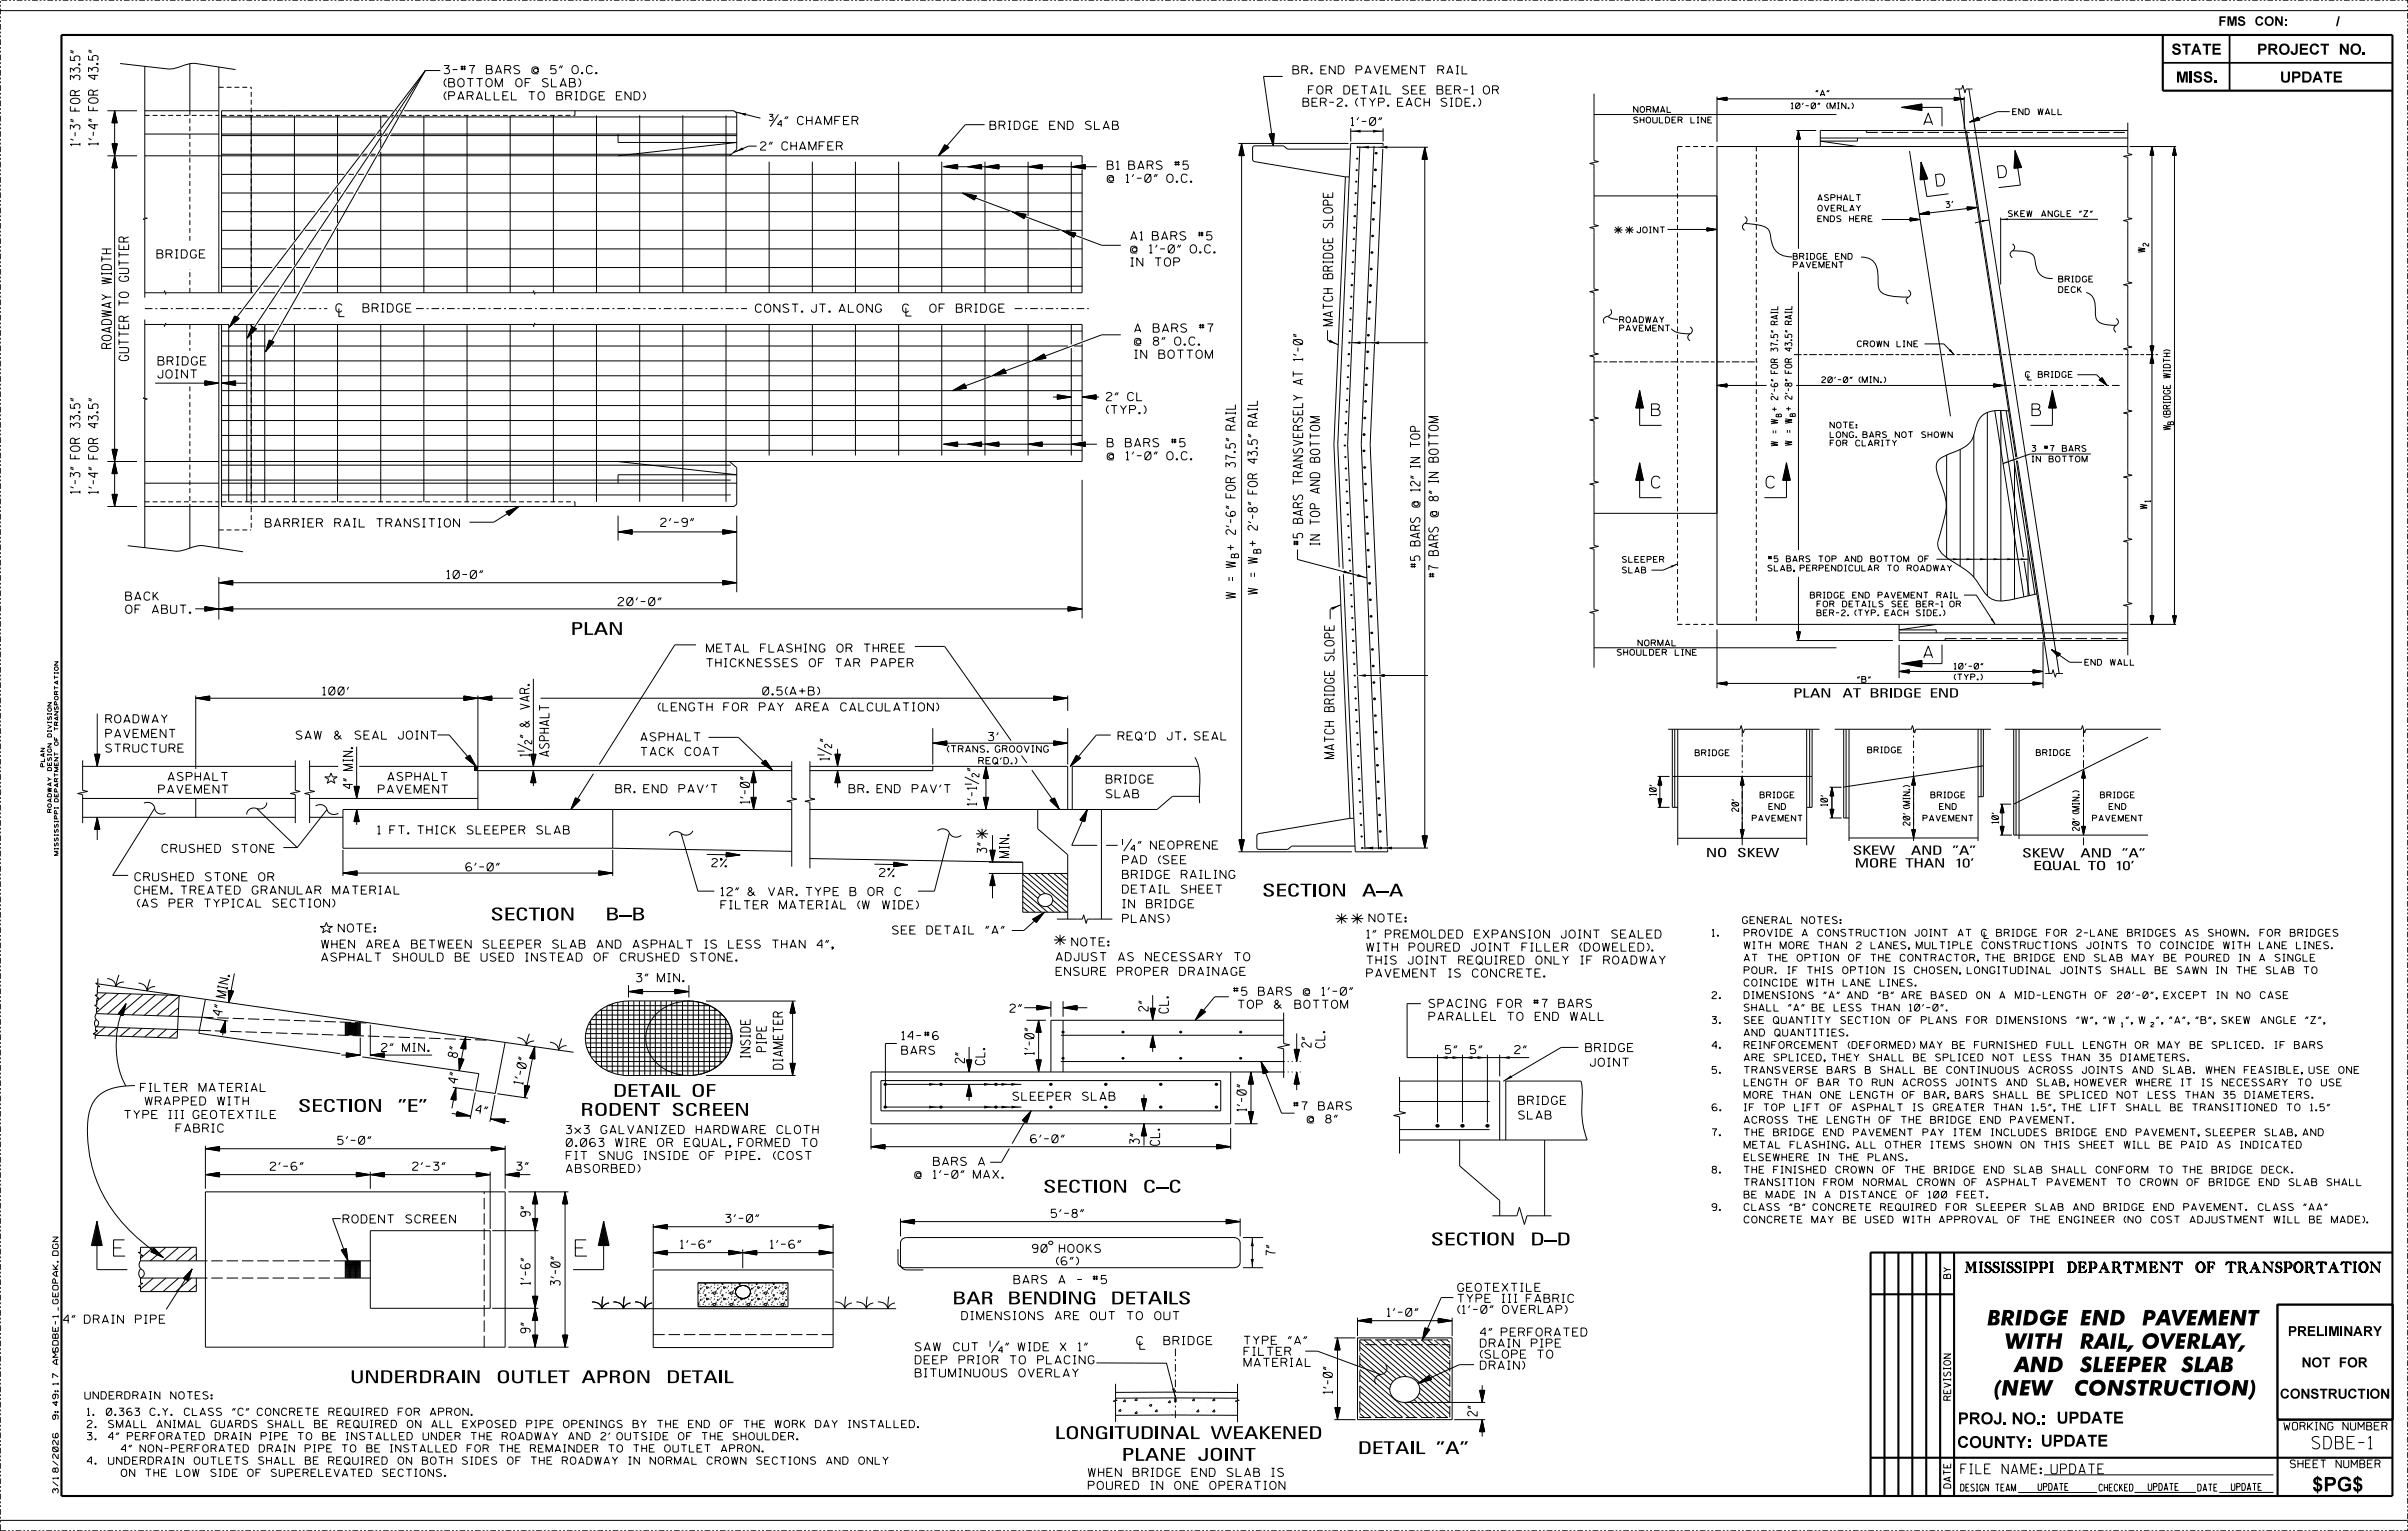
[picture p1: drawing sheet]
<svg xmlns="http://www.w3.org/2000/svg" width="879mm" height="559mm" viewBox="0 0 879 559" stroke-linecap="round" stroke-linejoin="round" font-family="sans-serif">
<defs><g id="words">
<g font-size="7.5">
<text x="356.2" y="308.1">*</text>
<text x="487.5" y="339.1">**</text>
<text x="384.7" y="346.9">*</text>
</g>
<text font-size="6.3" x="717.1" y="464.5">MISSISSIPPI DEPARTMENT OF TRANSPORTATION</text>
<g font-size="6">
<text x="725.2" y="483.8">BRIDGE END PAVEMENT</text>
<text x="731.7" y="492.3">WITH RAIL, OVERLAY,</text>
<text x="735.2" y="500.8">AND SLEEPER SLAB</text>
<text x="727.6" y="509.4">(NEW CONSTRUCTION)</text>
</g>
<g font-size="5.9">
<text x="41.5" y="458.5">E</text>
<text x="210" y="458.5">E</text>
</g>
<text font-size="5.6" x="843.9" y="544.4">$PG$</text>
<text font-size="5.4" x="589" y="86.7">**</text>
<g font-size="5">
<text x="208.3" y="231.7">PLAN</text>
<text x="460.8" y="327.2">SECTION A-A</text>
<text x="179.1" y="335.9">SECTION</text>
<text x="222.2" y="335.9">B-B</text>
<text x="223.8" y="400.3">DETAIL OF</text>
<text x="108.9" y="405.8">SECTION &quot;E&quot;</text>
<text x="211.9" y="407.3">RODENT SCREEN</text>
<text x="380.8" y="435.3">SECTION C-C</text>
<text x="522.3" y="454.5">SECTION D-D</text>
<text x="347.6" y="476.1">BAR BENDING DETAILS</text>
<text x="127.8" y="504.8">UNDERDRAIN OUTLET APRON DETAIL</text>
<text x="385" y="525.2">LONGITUDINAL WEAKENED</text>
<text x="409.5" y="533.2">PLANE JOINT</text>
<text x="495.6" y="530.7">DETAIL &quot;A&quot;</text>
</g>
<g font-size="4.6">
<text x="714.6" y="519.9">PROJ. NO.: UPDATE</text>
<text x="714.4" y="528.5">COUNTY:UPDATE</text>
</g>
<text font-size="4.5" x="843.8" y="528.8">SDBE-1</text>
<g font-size="4.3">
<text x="792.5" y="20">STATE</text>
<text x="823.8" y="20">PROJECT NO.</text>
<text x="794.1" y="30.1">MISS.</text>
<text x="832.1" y="30.1">UPDATE</text>
<text x="702.1" y="45.6">A</text>
<text x="729.5" y="64.9" transform="rotate(-7 729.5 64.9)">D</text>
<text x="706.9" y="68" transform="rotate(-7 706.9 68)">D</text>
<text x="602.8" y="151.7">B</text>
<text x="741.6" y="151.7">B</text>
<text x="602.8" y="178.1">C</text>
<text x="644.6" y="178.1">C</text>
<text x="702.1" y="240.1">A</text>
</g>
<g font-size="3.8">
<text x="852.6" y="9.6">/</text>
<text x="835" y="487.6">PRELIMINARY</text>
<text x="840" y="499.1">NOT FOR</text>
<text x="832.1" y="510.5">CONSTRUCTION</text>
</g>
<g font-size="3.6">
<text x="809.7" y="9.4">FMS CON:</text>
<text x="654.6" y="254.6">PLAN AT BRIDGE END</text>
<text x="676.3" y="312">SKEW AND &quot;A&quot;</text>
<text x="622.7" y="312.8">NO SKEW</text>
<text x="676.9" y="316.6">MORE THAN 10'</text>
<text x="738.1" y="313">SKEW AND &quot;A&quot;</text>
<text x="742.1" y="317.6">EQUAL TO 10'</text>
<text x="715.6" y="537.9">FILE NAME:UPDATE</text>
</g>
<g font-size="3.4">
<text x="82.2" y="364.3" transform="rotate(-79 82.2 364.3)">MI N.</text>
<text x="81" y="370.8" transform="rotate(-79 81 370.8)">4 &quot;</text>
<text x="166.8" y="386.1" transform="rotate(-79 166.8 386.1)">8 &quot;</text>
<text x="166.9" y="395.5" transform="rotate(-79 166.9 395.5)">4 &quot;</text>
<text x="190.8" y="395.9" transform="rotate(-79 190.8 395.9)">1' - 0 &quot;</text>
</g>
<g font-size="3">
<text x="162.1" y="26.9">3-#7 BARS @ 5&quot; O.C.</text>
<text x="471.9" y="27">BR. END PAVEMENT RAIL</text>
<text x="162.1" y="31.7">(BOTTOM OF SLAB)</text>
<text x="477.5" y="34.3">FOR DETAIL SEE BER-1 OR</text>
<text x="162.1" y="36.5">(PARALLEL TO BRIDGE END)</text>
<text x="475.6" y="38.8">BER-2. (TYP. EACH SIDE.)</text>
<text x="280.7" y="45.5">ƒ&quot; CHAMFER</text>
<text x="361.3" y="47.2">BRIDGE END SLAB</text>
<text x="493.1" y="45.8">1'-0&quot;</text>
<text x="277.6" y="54.8">2&quot; CHAMFER</text>
<text x="404.1" y="61.8">B1 BARS #5</text>
<text x="404.1" y="66.6">@ 1'-0&quot; O.C.</text>
<text x="412.7" y="87.6">A1 BARS #5</text>
<text x="57.3" y="94.2">BRIDGE</text>
<text x="412.7" y="92.4">@ 1'-0&quot; O.C.</text>
<text x="412.7" y="97.1">IN TOP</text>
<text x="122.6" y="113.9">C</text>
<text x="129.5" y="113.9">BRIDGE</text>
<text x="275.7" y="114">CONST. JT. ALONG</text>
<text x="330.3" y="114">C</text>
<text x="337.2" y="114">OF BRIDGE</text>
<text x="123.7" y="115.6">L</text>
<text x="330.6" y="115.4">L</text>
<text x="414.1" y="121.2">A BARS #7</text>
<text x="414.1" y="130.8">IN BOTTOM</text>
<text x="414.1" y="126">@ 8&quot; O.C.</text>
<text x="57.7" y="133.2">BRIDGE</text>
<text x="57.7" y="138">JOINT</text>
<text x="403.8" y="146.3">2&quot; CL</text>
<text x="403.8" y="151">(TYP.)</text>
<text x="404.1" y="167.9">@ 1'-0&quot; O.C.</text>
<text x="404.1" y="163.1">B BARS #5</text>
<text x="518.2" y="185.1" transform="rotate(-90 518.2 185.1)">@</text>
<text x="524.9" y="188.6" transform="rotate(-90 524.9 188.6)">@</text>
<text x="96.8" y="192.4">BARRIER RAIL TRANSITION</text>
<text x="241.1" y="192.2">2'-9&quot;</text>
<text x="163.1" y="211.2">10-0&quot;</text>
<text x="450.9" y="212.1" transform="rotate(-90 450.9 212.1)">= W</text>
<text x="458.9" y="210.5" transform="rotate(-90 458.9 210.5)">= W</text>
<text x="45.9" y="219.1">BACK</text>
<text x="225.6" y="221.1">20'-0&quot;</text>
<text x="45.9" y="223.9">OF ABUT.</text>
<text x="257.9" y="238">METAL FLASHING OR THREE</text>
<text x="257.9" y="243.4">THICKNESSES OF TAR PAPER</text>
<text x="117.8" y="253.7">100'</text>
<text x="278.3" y="253.7">0.5(A+B)</text>
<text x="38.6" y="263.8">ROADWAY</text>
<text x="240.2" y="259.5">(LENGTH FOR PAY AREA CALCULATION)</text>
<text x="38.6" y="269.2">PAVEMENT</text>
<text x="108.1" y="269.8">SAW &amp; SEAL JOINT</text>
<text x="38.6" y="274.5">STRUCTURE</text>
<text x="233.9" y="275.8">TACK COAT</text>
<text x="233.9" y="270.4">ASPHALT</text>
<text x="360.7" y="270.3">3'</text>
<text x="408.1" y="270.1">REQ'D JT. SEAL</text>
<text x="61.4" y="284.9">ASPHALT</text>
<text x="141.5" y="284.9">ASPHALT</text>
<text x="403.7" y="285.8">BRIDGE</text>
<text x="57.9" y="289.5">PAVEMENT</text>
<text x="138.1" y="289.5">PAVEMENT</text>
<text x="224.8" y="289.3">BR. END PAV'T</text>
<text x="309.9" y="289.3">BR. END PAV'T</text>
<text x="403.7" y="291.2">SLAB</text>
<text x="137.8" y="304.4">1 FT. THICK SLEEPER SLAB</text>
<text x="59.1" y="311.2">CRUSHED STONE</text>
<text x="409.7" y="309.9">‚&quot; NEOPRENE</text>
<text x="170" y="317.9">6'-0&quot;</text>
<text x="259.8" y="316.3" transform="rotate(1 259.8 316.3)">2 %</text>
<text x="409.7" y="315.3">PAD (SEE</text>
<text x="49.2" y="321.5">CRUSHED STONE OR</text>
<text x="321" y="319.9" transform="rotate(1 321 319.9)">2 %</text>
<text x="409.7" y="320.6">BRIDGE RAILING</text>
<text x="49.2" y="326.4">CHEM. TREATED GRANULAR MATERIAL</text>
<text x="263.1" y="326.9">12&quot; &amp; VAR. TYPE B OR C</text>
<text x="409.7" y="326">DETAIL SHEET</text>
<text x="50.2" y="331.1">(AS PER TYPICAL SECTION)</text>
<text x="263.1" y="331.7">FILTER MATERIAL (W WIDE)</text>
<text x="409.7" y="331.4">IN BRIDGE</text>
<text x="123.5" y="340.2">NOTE:</text>
<text x="325.7" y="340.9">SEE DETAIL &quot;A&quot;</text>
<text x="409.7" y="336.7">PLANS)</text>
<text x="499.6" y="336.5">NOTE:</text>
<text x="117.4" y="346.1">WHEN AREA BETWEEN SLEEPER SLAB AND ASPHALT IS LESS THAN 4&quot;,</text>
<text x="391.2" y="345.3">NOTE:</text>
<text x="498.8" y="342.4">1&quot; PREMOLDED EXPANSION JOINT SEALED</text>
<text x="498.8" y="347.2">WITH POURED JOINT FILLER (DOWELED).</text>
<text x="117.4" y="350.8">ASPHALT SHOULD BE USED INSTEAD OF CRUSHED STONE.</text>
<text x="385.5" y="350.7">ADJUST AS NECESSARY TO</text>
<text x="498.8" y="351.9">THIS JOINT REQUIRED ONLY IF ROADWAY</text>
<text x="232.3" y="358.3">3&quot; MIN.</text>
<text x="385.5" y="356">ENSURE PROPER DRAINAGE</text>
<text x="498.8" y="356.6">PAVEMENT IS CONCRETE.</text>
<text x="450" y="363.3">#5 BARS @ 1'-0&quot;</text>
<text x="368.6" y="369.5">2&quot;</text>
<text x="451.9" y="368">TOP &amp; BOTTOM</text>
<text x="521.5" y="367.7">SPACING FOR #7 BARS</text>
<text x="521.5" y="372.5">PARALLEL TO END WALL</text>
<text x="139.2" y="383.8">2&quot; MIN.</text>
<text x="329.1" y="379.5">14-#6</text>
<text x="578.7" y="383.8">BRIDGE</text>
<text x="329.1" y="384.8">BARS</text>
<text x="527.5" y="384.6">5&quot;</text>
<text x="536.6" y="384.6">5&quot;</text>
<text x="552.8" y="384.6">2&quot;</text>
<text x="580.5" y="389.2">JOINT</text>
<text x="51.3" y="398.4">FILTER MATERIAL</text>
<text x="369.7" y="401.6">SLEEPER SLAB</text>
<text x="53" y="403.3">WRAPPED WITH</text>
<text x="173.5" y="406.3" transform="rotate(8 173.5 406.3)">4 &quot;</text>
<text x="472" y="405.1">#7 BARS</text>
<text x="554.2" y="403.1">BRIDGE</text>
<text x="45.5" y="408.3">TYPE III GEOTEXTILE</text>
<text x="64.2" y="413.2">FABRIC</text>
<text x="206.6" y="413.8">3x3 GALVANIZED HARDWARE CLOTH</text>
<text x="477.1" y="409.9">@ 8&quot;</text>
<text x="554.2" y="408.5">SLAB</text>
<text x="123.3" y="417.7">5'-0&quot;</text>
<text x="206.6" y="418.5">0.063 WIRE OR EQUAL, FORMED TO</text>
<text x="376.1" y="417.1">6'-0&quot;</text>
<text x="206.6" y="423.2">FIT SNUG INSIDE OF PIPE.</text>
<text x="280.4" y="423.2">(COST</text>
<text x="340.7" y="425.4">BARS A</text>
<text x="98.6" y="427.1">2'-6&quot;</text>
<text x="150.6" y="427.1">2'-3&quot;</text>
<text x="188.6" y="427.1">3&quot;</text>
<text x="206.6" y="428">ABSORBED)</text>
<text x="333.9" y="430.1">@ 1'-0&quot; MAX.</text>
<text x="125.2" y="446.4">RODENT SCREEN</text>
<text x="264.8" y="446.2">3'-0&quot;</text>
<text x="383.6" y="444.4">5'-8&quot;</text>
<text x="248.3" y="455.6">1'-6&quot;</text>
<text x="281.2" y="455.6">1'-6&quot;</text>
<text x="376.8" y="457.1">90 HOOKS</text>
<text x="385.6" y="461.7">(6&quot;)</text>
<text x="370" y="468.5">BARS A - #5</text>
<text x="532" y="471.4">GEOTEXTILE</text>
<text x="532" y="479.4">(1'-0&quot; OVERLAP)</text>
<text x="532" y="475.4">TYPE III FABRIC</text>
<text x="23.2" y="483">4&quot; DRAIN PIPE</text>
<text x="351" y="481.7">DIMENSIONS ARE OUT TO OUT</text>
<text x="506.3" y="480.4">1'-0&quot;</text>
<text x="414.9" y="490.8">C</text>
<text x="421.8" y="490.8">BRIDGE</text>
<text x="454" y="490.7">TYPE &quot;A&quot;</text>
<text x="540.3" y="491.7">DRAIN PIPE</text>
<text x="540.3" y="487.7">4&quot; PERFORATED</text>
<text x="334" y="497.8">DEEP PRIOR TO PLACING</text>
<text x="334" y="493">SAW CUT ‚&quot; WIDE X 1&quot;</text>
<text x="416" y="492.5">L</text>
<text x="454" y="494.7">FILTER</text>
<text x="540.3" y="495.7">(SLOPE TO</text>
<text x="334" y="502.6">BITUMINUOUS OVERLAY</text>
<text x="454" y="498.7">MATERIAL</text>
<text x="540.3" y="499.8">DRAIN)</text>
<text x="397.2" y="538.9">WHEN BRIDGE END SLAB IS</text>
<text x="397.2" y="543.6">POURED IN ONE OPERATION</text>
</g>
<g font-size="2.8">
<text x="833.5" y="521.9">WORKING NUMBER</text>
<text x="835.9" y="535.7">SHEET NUMBER</text>
</g>
<g font-size="2.7">
<text x="31" y="510.6">UNDERDRAIN NOTES:</text>
<text x="31.8" y="516.6">1.</text>
<text x="31.8" y="521.1">2.</text>
<text x="38.1" y="521.1">SMALL ANIMAL GUARDS SHALL BE REQUIRED ON ALL EXPOSED PIPE OPENINGS BY THE END OF THE WORK DAY INSTALLED.</text>
<text x="38.2" y="516.6">0.363 C.Y.</text>
<text x="63.3" y="516.6">CLASS &quot;C&quot; CONCRETE REQUIRED FOR APRON.</text>
<text x="31.8" y="525.5">3.</text>
<text x="38.1" y="525.5">4&quot; PERFORATED DRAIN PIPE TO BE INSTALLED UNDER THE ROADWAY AND 2' OUTSIDE OF THE SHOULDER.</text>
<text x="44.2" y="530">4&quot; NON-PERFORATED DRAIN PIPE TO BE INSTALLED FOR THE REMAINDER TO THE OUTLET APRON.</text>
<text x="31.8" y="534.4">4.</text>
<text x="37.9" y="534.4">UNDERDRAIN OUTLETS SHALL BE REQUIRED ON BOTH SIDES OF THE ROADWAY IN NORMAL CROWN SECTIONS AND ONLY</text>
<text x="44.2" y="538.9">ON THE LOW SIDE OF SUPERELEVATED SECTIONS.</text>
</g>
<g font-size="2.5">
<text x="624.9" y="341.7">1.</text>
<text x="635.9" y="337.1">GENERAL NOTES:</text>
<text x="636.6" y="341.7">PROVIDE A CONSTRUCTION JOINT AT C BRIDGE FOR 2-LANE BRIDGES AS SHOWN.</text>
<text x="823.7" y="341.7">FOR BRIDGES</text>
<text x="636.6" y="346.3">WITH MORE THAN 2 LANES, MULTIPLE CONSTRUCTIONS JOINTS TO COINCIDE WITH LANE LINES.</text>
<text x="724.1" y="342.5">L</text>
<text x="636.6" y="350.8">AT THE OPTION OF THE CONTRACTOR, THE BRIDGE END SLAB MAY BE POURED IN A SINGLE</text>
<text x="636.6" y="359.9">COINCIDE WITH LANE LINES.</text>
<text x="636.6" y="355.4">POUR.</text>
<text x="653" y="355.4">IF THIS OPTION IS CHOSEN, LONGITUDINAL JOINTS SHALL BE SAWN IN THE SLAB TO</text>
<text x="624.9" y="364.5">2.</text>
<text x="636.6" y="364.5">DIMENSIONS &quot;A&quot; AND &quot;B&quot; ARE BASED ON A MID-LENGTH OF 20'-0&quot;, EXCEPT IN NO CASE</text>
<text x="636.6" y="369">SHALL &quot;A&quot; BE LESS THAN 10'-0&quot;.</text>
<text x="624.9" y="373.6">3.</text>
<text x="636.6" y="373.6">SEE QUANTITY SECTION OF PLANS FOR DIMENSIONS &quot;W&quot;, &quot;W &quot;, W &quot;, &quot;A&quot;, &quot;B&quot;, SKEW ANGLE &quot;Z&quot;,</text>
<text x="624.9" y="382.7">4.</text>
<text x="636.6" y="382.7">REINFORCEMENT (DEFORMED) MAY BE FURNISHED FULL LENGTH OR MAY BE SPLICED.</text>
<text x="636.6" y="378.1">AND QUANTITIES.</text>
<text x="831.5" y="382.7">IF BARS</text>
<text x="636.6" y="387.2">ARE SPLICED, THEY SHALL BE SPLICED NOT LESS THAN 35 DIAMETERS.</text>
<text x="624.9" y="391.8">5.</text>
<text x="636.6" y="391.8">TRANSVERSE BARS B SHALL BE CONTINUOUS ACROSS JOINTS AND SLAB.</text>
<text x="803.2" y="391.8">WHEN FEASIBLE, USE ONE</text>
<text x="636.6" y="400.9">MORE THAN ONE LENGTH OF BAR, BARS SHALL BE SPLICED NOT LESS THAN 35 DIAMETERS.</text>
<text x="636.6" y="396.3">LENGTH OF BAR TO RUN ACROSS JOINTS AND SLAB, HOWEVER WHERE IT IS NECESSARY TO USE</text>
<text x="624.9" y="405.4">6.</text>
<text x="636.6" y="405.4">IF TOP LIFT OF ASPHALT IS GREATER THAN 1.5&quot;, THE LIFT SHALL BE TRANSITIONED TO 1.5&quot;</text>
<text x="636.6" y="410">ACROSS THE LENGTH OF THE BRIDGE END PAVEMENT.</text>
<text x="624.9" y="414.5">7.</text>
<text x="636.6" y="419.1">METAL FLASHING. ALL OTHER ITEMS SHOWN ON THIS SHEET WILL BE PAID AS INDICATED</text>
<text x="636.6" y="414.5">THE BRIDGE END PAVEMENT PAY ITEM INCLUDES BRIDGE END PAVEMENT, SLEEPER SLAB, AND</text>
<text x="636.6" y="423.6">ELSEWHERE IN THE PLANS.</text>
<text x="624.9" y="428.2">8.</text>
<text x="636.6" y="428.2">THE FINISHED CROWN OF THE BRIDGE END SLAB SHALL CONFORM TO THE BRIDGE DECK.</text>
<text x="636.6" y="437.3">BE MADE IN A DISTANCE OF 100 FEET.</text>
<text x="636.6" y="432.7">TRANSITION FROM NORMAL CROWN OF ASPHALT PAVEMENT TO CROWN OF BRIDGE END SLAB SHALL</text>
<text x="624.9" y="441.8">9.</text>
<text x="636.6" y="441.8">CLASS &quot;B&quot; CONCRETE REQUIRED FOR SLEEPER SLAB AND BRIDGE END PAVEMENT.</text>
<text x="825" y="441.8">CLASS &quot;AA&quot;</text>
<text x="636.6" y="446.4">CONCRETE MAY BE USED WITH APPROVAL OF THE ENGINEER (NO COST ADJUSTMENT WILL BE MADE).</text>
<text x="711.9" y="466.6" transform="rotate(-90 711.9 466.6)">BY</text>
<text x="21.2" y="497.9" transform="rotate(-90 21.2 497.9)">AMSDBE-1_GEOPAK.dgn</text>
<text x="711.9" y="511.1" transform="rotate(-90 711.9 511.1)">REVISION</text>
<text x="21.2" y="518.1" transform="rotate(-90 21.2 518.1)">9:49:17</text>
<text x="21.2" y="545" transform="rotate(-90 21.2 545)">3/18/2026</text>
<text x="711.9" y="543.1" transform="rotate(-90 711.9 543.1)">DATE</text>
<text x="715.6" y="544.2">DESIGN TEAM</text>
<text x="743.9" y="544">UPDATE</text>
<text x="766.1" y="544.2">CHECKED</text>
<text x="784" y="544">UPDATE</text>
<text x="802.1" y="544.2">DATE</text>
<text x="814.4" y="544">UPDATE</text>
</g>
<g font-size="2.4">
<text x="345.8" y="274.6">(TRANS. GROOVING</text>
<text x="357.2" y="278.8">REQ'D.)</text>
</g>
<g font-size="2.2">
<text x="590.2" y="239.2">SHOULDER LINE</text>
<text x="597.8" y="235.7">NORMAL</text>
</g>
<g font-size="2.1">
<text x="662.7" y="35">&quot;A&quot;</text>
<text x="596.2" y="41">NORMAL</text>
<text x="653.7" y="39.7">10'-0&quot; (MIN.)</text>
<text x="734.5" y="41.8">END WALL</text>
<text x="596.2" y="44.9">SHOULDER LINE</text>
<text x="663.4" y="77.1">OVERLAY</text>
<text x="663.4" y="73.2">ASPHALT</text>
<text x="710.3" y="75.8" transform="rotate(-7 710.3 75.8)">3 '</text>
<text x="663.4" y="80.9">ENDS HERE</text>
<text x="733" y="79.1">SKEW ANGLE &quot;Z&quot;</text>
<text x="597.5" y="85">JOINT</text>
<text x="654.5" y="94.6">BRIDGE END</text>
<text x="654.5" y="97.7">PAVEMENT</text>
<text x="751.4" y="106.8">DECK</text>
<text x="751.4" y="102.9">BRIDGE</text>
<text x="591.1" y="117.8">ROADWAY</text>
<text x="591.1" y="120.8">PAVEMENT</text>
<text x="677.9" y="126.6">CROWN LINE</text>
<text x="739.2" y="137.8">C BRIDGE</text>
<text x="664.9" y="139.7">20'-0&quot; (MIN.)</text>
<text x="740.1" y="138.7">L</text>
<text x="648.8" y="158.2" transform="rotate(-90 648.8 158.2)">= W</text>
<text x="654" y="158" transform="rotate(-90 654 158)">= W</text>
<text x="667.9" y="156.2">NOTE:</text>
<text x="667.9" y="159.7">LONG. BARS NOT SHOWN</text>
<text x="667.9" y="162.8">FOR CLARITY</text>
<text x="741.6" y="164.7">3 #7 BARS</text>
<text x="741.6" y="168.6">IN BOTTOM</text>
<text x="592.1" y="209.1">SLAB</text>
<text x="592.1" y="205.3">SLEEPER</text>
<text x="645.2" y="208.4">SLAB, PERPENDICULAR TO ROADWAY</text>
<text x="645.3" y="205.1">#5 BARS TOP AND BOTTOM OF</text>
<text x="660.7" y="218.3">BRIDGE END PAVEMENT RAIL</text>
<text x="663.1" y="221.5">FOR DETAILS SEE BER-1 OR</text>
<text x="663.1" y="224.8">BER-2. (TYP. EACH SIDE.)</text>
<text x="713.2" y="244.2">10'-0&quot;</text>
<text x="760.9" y="242.8">END WALL</text>
<text x="677.9" y="249.1">&quot;B&quot;</text>
<text x="713.2" y="248.2">(TYP.)</text>
<text x="618.7" y="275.8">BRIDGE</text>
<text x="681.6" y="274.8">BRIDGE</text>
<text x="743.2" y="275.8">BRIDGE</text>
<text x="642.4" y="291.2">BRIDGE</text>
<text x="704.7" y="291.2">BRIDGE</text>
<text x="766.6" y="291.2">BRIDGE</text>
<text x="639.5" y="299.7">PAVEMENT</text>
<text x="645.6" y="295.5">END</text>
<text x="701.8" y="299.7">PAVEMENT</text>
<text x="707.9" y="295.5">END</text>
<text x="763.7" y="299.7">PAVEMENT</text>
<text x="769.8" y="295.5">END</text>
</g>
<g font-size="2">
<text x="18.8" y="269" transform="rotate(-90 18.8 269)">DIVISION</text>
<text x="21.2" y="266.6" transform="rotate(-90 21.2 266.6)">TRANSPORTATION</text>
<text x="21.2" y="272.1" transform="rotate(-90 21.2 272.1)">OF</text>
<text x="16.2" y="279.8" transform="rotate(-90 16.2 279.8)">PLAN</text>
<text x="18.8" y="281.3" transform="rotate(-90 18.8 281.3)">DESIGN</text>
<text x="18.8" y="296.5" transform="rotate(-90 18.8 296.5)">ROADWAY</text>
<text x="21.2" y="312.2" transform="rotate(-90 21.2 312.2)">MISSISSIPPI DEPARTMENT</text>
</g>
<g font-size="1.6">
<text x="774.2" y="374.8">1</text>
<text x="785" y="374.8">2</text>
</g>
</g></defs>
<g fill="none" stroke="#000" stroke-width=".36">
<path d="M0 3.9h878.7M22.4 12.8h766.9v20.3h83.9v424.1h-190.5v88.8h-660.3zM25.7 19l1.1 .4M25.7 18.4l1.1 .4M32.3 18.8l1.1 .5M32.3 18.2l1.1 .5M25.7 38.8v1.7h3.5M25.7 29.2v-1.6l.7 .2 .6 .7a1.05 1.05 0 0 1 1.3-1 1.05 1.05 0 0 1 .5 1.7M25.7 26.5v-1.6l.7 .2 .6 .7a1.05 1.05 0 0 1 1.3-1.1 1.05 1.05 0 0 1 .5 1.8M25.7 20.5v1.5l1.6 .1a1.05 1.05 0 0 1 .6-1.7 1.05 1.05 0 0 1 1.3 1.3l-.4 .4M25.9 36.3a2.3 2.3 0 0 1 3.3 .4v.3a2.18 2.18 0 0 1-3.5 0zM27.4 34.9l-.1-1.6-.9-.3-.6 .3-.1 1.6h3.5"/>
<path d="M27.4 39.3v1.2M29.2 33l-1.8 .7M32.3 26.3v-1.6l1 .5 .3 .5a1.1 1.1 0 0 1 1.3-1.1 1.1 1.1 0 0 1 .8 1.5l-.3 .2M32.3 20.4v1.4l1.7 .2a1.11 1.11 0 0 1 .1-1.6 1.11 1.11 0 0 1 1.6 .2 .96 .96 0 0 1-.3 1.4M32.3 38.6v1.8h3.5M32.5 36.2l.6-.4a2.47 2.47 0 0 1 2.7 .8v.2a2.13 2.13 0 0 1-3.5 0zM34 34.7l-.1-1.6-.9-.3-.5 .4-.2 1.5h3.5M34 39.2v1.2M34.6 27.3v1.7l-2.3-1.3 3.5-.2M35.8 32.8l-1.8 .7M43.9 23.2l14.6 1.7a13.4 13.4 0 0 0 9.2-1.3l1.9-.4h1.9l14.5 2.2M52.8 24.2v55.4l1 .1-1.6 .3h.6v28.7"/>
<path d="M69.3 23.2v17.2M79.9 24.4v82.5M155.2 25.8l-71.6 93.7M155.2 25.8l-65 97.6M155.2 25.8l-58.3 102.6M155.2 25.8h5.5M468.1 27.9h-6.9l3.5 25.3M581.8 34.2v24.4l1.6 .4-3.2 .7 1.6 .3v22l1.6 .4-3.2 .7 1.6 .3v22l1.6 .4-3.2 .7 1.6 .3v22l1.6 .4-3.2 .7 1.6 .3v22.1l1.6 .3-3.2 .7 1.6 .3v22.1l1.6 .3-3.2 .7 1.6 .4v22l1.6 .3-3.2 .7 1.6 .3v22.1l1.6 .3-3.2 .7 1.6 .4v19.8M626.6 36.1h90.3M626.6 35.3v16.5M626.6 36.1l3.7 .6M627.1 36.1l3.2 .6"/>
<path d="M627.9 36.1l2.4 .4M628.5 36.1l1.8-.3-2.1 .3 2.1 .3-1.7-.3M629.5 36.1l.8-.1-.6 .1 .6 .1zM630.3 36.3l-1.1-.2 1.1-.2-1.4 .2 1.4 .2M630.3 35.7l-2.5 .4M630.3 35.6l-2.9 .5M630.3 35.5l-3.3 .6M630.3 35.5l-3.7 .6M630.3 35.5v1.2M630.3 36l-.3 .1h.3M694 39.2h14.8v6.9M694 39.2l7.5-1.3v2.5z"/>
<path d="M694.8 39.2l6.7 1.1M695.6 39.2l5.9 .9M696.3 39.2l5.2 .8M697.1 39.2l4.4 .7M697.9 39.2l3.6 .6M701.5 38.6l-3.5 .6M701.5 38.8l-2.4 .4 2.4 .3-1.8-.3 1.8-.3M701.5 38.2l-5.8 1M701.5 39.1l-.7 .1 .7 .1M701.5 38.7l-3 .5 3 .5M701.5 38.3l-4.9 .9M701.5 38.5l-4.3 .7"/>
<path d="M701.5 38.9l-1.3 .3 1.3 .2M701.5 38.1l-6.6 1.1M713.2 35.6l2.8 .5-2.8 .4M713.2 35.5l3.7 .6M713.2 35.5v1.2l3.7-.6M713.2 36l.3 .1h-.3M713.2 35.5l3.3 .6M713.2 36.3l1.1-.2-1.1-.3 1.4 .3-1.4 .2M713.2 36l.8 .1-.8 .1 .6-.1zM713.5 32.5h2.4l.5-1.4 .7 2.8 .4-1.4h2.4M714.9 36.1l-1.7-.4 2.1 .4-2.1 .3 1.7-.3M714.9 32.5l20.8 134.4"/>
<path d="M715.8 36.1l-2.6 .4M716.9 35.3v11.8M718.6 32.5l32.9 213.3M25.7 47.2v-1.6l1 .5 .3 .5a1.1 1.1 0 0 1 1.2-1.1 1.1 1.1 0 0 1 .9 1.5l-.3 .2M25.7 50.7l1.1 .5M25.7 44.1l1.1 .4M25.7 43.5l1.1 .5M27.4 48.3v1.4M29.2 52.7h-3.5l.5 .5M29.2 52.2v1M32.3 50.6l1.1 .4M32.3 43.9l1.1 .5"/>
<path d="M32.3 43.4l1.1 .4M34 48.1v1.5M34.6 45.4v1.7l-2.3-1.3 3.5-.2M35.8 52.5h-3.5l.5 .5M35.8 52v1M39.2 56.9h10.8M39.2 40.4h10.8M40.9 52.4l1.9 8.9h-2l2.1-8.9zM41 52.4l.8 4M41 44.9l.8-4 .9 4M41.1 52.4l.7 3.5M41.2 52.4l.6 3.1"/>
<path d="M41.3 52.4l.5 2.6M41.5 52.4l.3 1.4 .4-1.4M41.5 44.9l.3-1.4 .4 1.4M41.6 52.4l.2 1 .3-1M41.7 44.9l.1-.8 .2 .8-.2-.4v.4M41.7 52.4l.1 .7M41.8 40.4v144.5M41.8 57.3l.9 4M41.8 58.2l.7 3.1M41.8 59.2l.5 2.1M41.8 57.4l-.8 3.9M41.8 58.3l-.6 3"/>
<path d="M41.8 59.3l-.4 2 .4-1.8 .5 1.8M41.8 57.8l.8 3.5M41.8 58.7l.6 2.6M41.8 57.9l-.7 3.4M41.8 58.8l-.5 2.5M41.8 40.4l1 4.5h-2zM41.8 41.8l.7 3.1M41.8 42.7l.5 2.2M41.8 41.9l-.6 3M41.8 42.8l-.4 2.1 .4-1.8 .5 1.8M41.8 41.3l.8 3.6M41.8 42.3l.6 2.6"/>
<path d="M41.8 41.4l-.7 3.5M41.8 42.3l-.5 2.6M41.8 54.2l-.4-1.8 .4 2.1M41.9 52.4l-.1 .4M42 52.4l-.2 .8M42.1 44.9l-.3-1-.2 1M42.3 52.4l-.5 2.1M42.4 52.4l-.6 2.5M42.5 52.4l-.7 3M42.6 52.4l-.8 3.4M42.8 52.4l-1 3.9M52.8 56.9h78.1"/>
<path d="M52.8 40.4h27.1M52.8 48.9h27.1M80.9 48.9h56.2M80.9 42.7h60.9M80.9 49.5h55.8M80.9 56.3h50.2M91.7 42.1v3.2M91.7 46.8v60.1M107.5 42.1v45.6M123.2 42.1v24.9M132 56.9h1.8M132.4 56.3h1.8"/>
<path d="M135 56.9h1.9M135.4 56.3h1.7M137.6 49.5h1.4M138 56.9h256.9v2.9M138.1 48.9h1.3M138.4 56.3h128.5M139 42.1v4.5M139 47.5v2.2M139 50.8v3.1M139 55.4v51.5M139.9 49.5h1.4M140.4 48.9h1.2"/>
<path d="M142.4 49.5h126.5M142.7 42.7h.8M142.8 48.9h126.1M143.7 40.4h-62.8v66.5M144.4 42.7h.8M144.4 40.4h.6M145.9 40.4h.6M146 42.7h122.9M147.5 40.4h120.4l1 .9v13.3l-2.6 2.3M154.7 42.1v64.8M170.5 42.1v64.8M186.2 42.1v64.8"/>
<path d="M202 42.1v64.8M209.8 40.4v1.7M217.7 42.1v64.8M225.6 48.9v3.1h43.3l-43.3 4.9M233.5 42.1v64.8M249.2 42.1v64.8M265 42.1v64.8M268.4 40.9l9.1 2.2M276.2 53.3h-3l-5.6 2.4M280.7 59v47.9M280.7 41.7h1.4l-.9 .8a.79 .79 0 0 1 1 .6 .79 .79 0 0 1-.5 1 .79 .79 0 0 1-1-.4M284.1 41.7l-3 4.5"/>
<path d="M285.3 45.5h-1.5l1.2-1.5 .1 2.2M296.5 59v47.9M312.2 59v47.9M328 59v47.9M343.4 55.8l1.6-2.8-1.9 3.1M343.7 59v47.9M344.8 52.8l1.6 1-3.9 3.1zM344.9 52.8l-2.1 3.7 3.5-2.7M345.1 53l-1.4 2.4M345.2 53.1l-1.1 1.9M345.2 53.1l-.9 1.6 1.6-1.2M345.3 53.1l-.7 1.3"/>
<path d="M345.4 53.2l-.6 .9 .9-.7-.6 .5M345.4 53.2l-.3 .7M345.5 53.2l-.2 .4 .3-.3M345.6 53.3l-3.1 3.6M345.8 53.4l-1.2 1M345.9 53.5l-1.8 1.4M346 53.6l-2.2 1.7M346.1 53.6l-2.6 2M346.2 53.7l-3 2.4M359.3 45.5h-7l-9.8 11.4M359.5 59v14.2M375.2 59v19.9"/>
<path d="M391 59v25.4M451.9 52.4h40.3M452.8 56.8l.3-1.4 .4 1.4M452.9 56.8l.2-1 .3 1M453.1 52.4v258.5M453.1 52.4l1 4.4h-2zM453.1 52.8l.9 4M453.1 53.7l.7 3.1M453.1 54.7l.5 2.1M453.1 52.9l-.8 3.9M453.1 53.9l-.6 2.9M453.1 54.8l-.4 2"/>
<path d="M453.1 56.1l-.1 .7M453.1 56.1l.2 .7-.2-.4v.4M453.1 53.3l.8 3.5M453.1 54.2l.6 2.6M453.1 53.4l-.7 3.4M453.1 54.3l-.5 2.5M453.6 56.8l-.5-1.7-.3 1.7M463.1 48.9l2-.2-.4 4.5zM463.4 48.9l1.2 3M463.6 48.9l.8 2M464.3 48.8l-.1 .8-.3-.8 .2 .4 .1-.4M464.3 48.8v1l-.4-1"/>
<path d="M464.4 48.8l-.1 1.4-.5-1.3M464.5 48.8l-.1 1.8-.7-1.7M464.6 48.8l-.2 2M464.7 48.8l-.2 2.6-1-2.5M464.7 48.8l-.2 2.9M464.9 48.7l-.3 3.6-1.3-3.4M465 48.7l-.3 4-1.5-3.8M492.9 54.4h-23l-1.4-1.2h-10.9l-.4 .4v4.9l.4 .4 33.4 5.7M493 46.8v4.8M493 47.9h11.8M496 53.7h25.2M496.3 53.9l-2.9 71"/>
<path d="M496.3 53.3v.2M501.5 53.3l-4.7 109 6.3 147.7M504.7 54.3l-3 70.4M504.8 53.2v-.8h-11.8l-4.8 109.9 2 45.3M504.8 46.8v4.8M519.6 58.2l.4-1.8 .4 1.8M520 53.7v255.8M520 53.7l1 4.5h-2zM520 54.6l.8 3.6-.8-4-.9 4M520 55.1l.7 3.1M520 56l.5 2.2M520 55.2l-.7 3"/>
<path d="M520 56.1l-.5 2.1M520 55.6l.6 2.6M520 54.7l-.8 3.5M520 55.6l-.6 2.6M520.1 58.2l-.1-.4-.1 .4M520.3 58.2l-.3-1.4-.3 1.4 .3-1.1 .2 1.1-.2-.8-.2 .8M581.8 41.8h88.4M655.6 47.6h7.2M655.7 50.8l.7-2.8 .6 2.8M656 50.8l.4-1.8 .4 1.8M656.4 47.6v43.2M656.4 47.6l.7 3.2h-1.5z"/>
<path d="M656.4 48.3l.5 2.5M656.4 48.4l-.5 2.4 .5-2.1M656.4 49.4l-.3 1.4M656.4 49.8l.2 1-.2-.7-.2 .7zM656.4 50.3l-.1 .5zM656.7 50.8l-.3-1.2-.3 1.2M664.4 50.4h53.3M677.9 50.4v1.1h-13.5l13.5 2M681.1 47.6v.7M696.9 55.1l15 96.8M701.1 59.2l2.2 12.6 7.8-1.1M701.1 59.2l2.5 6.1-2.8 .4z"/>
<path d="M701.2 59.9l2.2 5.4M701.2 59.9l-.3 5.8M717.3 47.6h-52.9v5.9M718.1 50.4h58.5M718.8 44.6l3.2-1.9 .5 1.2zM719.9 44.2l2.1-1.3-2.5 1.4M720.3 44l1.8-1-1.5 .9 1.7-.3zM721.8 53.5h-95.2v174.4h118.5M722 42.8l-2.8 1.7 3.3-.7M722.1 43.1l-1.2 .7 1.4-.3M722.1 43.1l-1 .6 1.2-.2-.9 .1 .8-.5-.5 .4M722.2 53.5h54.4"/>
<path d="M722.2 43.3l-.3 .1 .3-.1M722.2 43.3l-3.4 1.3M722.4 43.7l-2.4 .4M733.5 40.7h-4.5l-10.2 3.9M735.4 55l2 12.6-8 .9M735.4 55l2.5 6.1-2.9 .4zM735.5 55.6l-.3 5.9M735.5 55.7l2.2 5.5M735.6 56.3l-.3 5.1M735.6 56.4l2 4.8M735.8 56.9l-.4 4.5M735.8 57.1l1.6 4.1"/>
<path d="M735.9 57.6l-.3 3.8M735.9 57.7l1.3 3.5M735.9 58.2l-.1 3.2M736 58.4l1.1 2.8M776.6 47.6h-58.9l18.4 119.3M776.6 44.8v11.3l1.6 .3-3.2 .7 1.6 .3v22.1l1.6 .3-3.2 .7 1.6 .4v22l1.6 .3-3.2 .7 1.6 .3v22.1l1.6 .3-3.2 .7 1.6 .4v22l1.6 .3-3.2 .7 1.6 .4v22l1.6 .4-3.2 .6 1.6 .4v22l1.6 .3-3.2 .8 1.6 .3v22l1.6 .4-3.2 .6 1.6 .4v17.8M777.2 53.5h17M784.8 56.7l.6-2.9 .6 2.9M785 56.7l.4-1.9 .4 1.9M785.4 53.5v174.4M785.4 53.5l.7 3.2h-1.5zM785.4 54.5l.5 2.2"/>
<path d="M785.4 54.2l-.5 2.5 .5-2.1M785.4 55.2l-.4 1.5M785.4 55.7l-.3 1 .3-1.3 .3 1.3M785.4 55.7l.2 1-.2-.7-.1 .7M785.4 54.2l.6 2.5M793 56.7l.6-2.9 .6 2.9M793.6 53.5v174.4M793.6 53.5l.7 3.2h-1.4zM793.6 54.5l.5 2.2-.5-1.9-.4 1.9M793.6 55.1l.4 1.6M793.6 54.2l-.5 2.5 .5-2.1M793.6 55.2l-.3 1.5"/>
<path d="M793.6 55.7l-.2 1 .2-.7 .2 .7-.2-1M793.6 56.2l-.1 .5zM793.9 56.7l-.3-1.3-.3 1.3M41.5 61.3l.3-1.4 .4 1.4M41.6 61.3l.2-1 .3 1M41.7 61.3l.1-.7 .2 .7-.2-.4v.4M80.9 63.6h44.8M80.9 70.4h39.3M80.9 77.3h34.2M116.8 77.3h3.1M121.7 77.3h246.7M122 70.4h2.5"/>
<path d="M123.2 68.5v4.8M123.2 74.8v6.6M126.2 70.4h2.8M127.2 63.6h2M130.7 63.6h2.2M130.7 70.4h264.2M134.3 63.6h260.6M344.3 60.8l5.2-.8v1.7zM344.3 60.8l56 .1M344.9 60.8l4.6 .8M345.5 60.8l4 .7M346.1 60.8l3.4 .6"/>
<path d="M347.1 60.8l2.4 .4M348.7 60.8l.8 .2M349.5 60.5l-2 .3 2 .4M349.5 60.6l-1.2 .2 1.2 .2M349.5 60.7l-.4 .1 .4 .1M349.5 60.3l-3.6 .5M349.5 60.4l-2.5 .4M349.5 60.6l-1.6 .2 1.6 .3M349.5 60.1l-4.1 .7M349.5 60.3l-3 .5 3 .5M349.5 60.1l-4.6 .7M349.5 60.7l-.8 .1"/>
<path d="M351.3 70.5l50.8 19h6.9M351.3 70.5l5.1 1-.8 1.5M351.3 70.5l4.3 2.5M351.3 70.5l4.7 1.7M352.3 70.9l3.4 2M352.4 70.9l3.9 .7M352.7 71l3 1.8M352.9 71.1l3.4 .6M353.1 60.9l5.2-.9v1.7zM353.2 71.2l2.6 1.5M353.3 71.3l2.9 .5M353.7 60.9l4.6 .7"/>
<path d="M353.7 71.4l2.1 1.2M353.8 71.4l2.4 .5M354.2 71.6l1.7 .9-1.4-.8M354.2 60.9l4.1-.6-3.6 .6M354.3 60.9l4 .6M354.5 71.7l1.6 .3M354.9 60.9l3.4 .5M355.2 60.9l3.1-.5-2.5 .5M355.4 60.9l2.9 .4M355.9 60.9l2.4 .3M356.1 72.2l-.5-.1 .4 .2M356.1 72.1l-1.2-.2 1 .6"/>
<path d="M356.1 72.1l-.9-.1 .8 .4M356.4 71.5l-4.6-.8 3.9 2.3M357.1 60.9l1.2-.3-.9 .3 .9 .1zM358.3 60.1l-4.6 .8M358.3 60.5l-2.1 .4 2.1 .2-1.6-.2 1.6-.3M358.3 60.8l-.5 .1h.5M359.5 73.9v33M359.5 60.9l5.1-.9v1.7zM360.6 60.9l4-.6-3.5 .6M360.6 60.9l4 .6M361.2 60.9l3.4 .5M361.6 60.9l3-.5-2.5 .5"/>
<path d="M361.7 60.9l2.9 .4M362.3 60.9l2.3 .3M363.4 60.9l1.2-.3-.9 .3 .9 .1zM364.6 60.1l-4.6 .8 4.6 .7M364.6 60.5l-2 .4 2 .2-1.6-.2 1.6-.3M364.6 60.8l-.4 .1h.4M369.4 77.3l5.1 .9-.7 1.6zM369.4 77.3l4.7 1.8M369.9 77.5l3.9 2.3M370 77.5l4.5 .9M370.4 77.6l3.4 2.1M370.5 77.7l4 .8"/>
<path d="M370.6 77.3h24.3M370.9 77.8l3 1.8M371 77.9l3.4 .6M371.9 78.2l2.1 1.2M372 78.2l2.3 .5M372.3 78.4l1.7 1M373.1 78.7l1.1 .2-.9-.1 .8 .4zM374.3 78.8l-1.6-.3 1.3 .8M374.4 78.6l-3-.6 2.5 1.5M375.2 79.9v27M375.2 60.9l5.2-.9v1.7zM375.8 60.9l4.6 .7"/>
<path d="M376.3 60.9l4.1-.6-3.6 .6M376.4 60.9l4 .6M377 60.9l3.4 .5M377.4 60.9l3-.5-2.5 .5M378 60.9l2.4 .3M379.5 60.9l.9 .1-1.2-.1 1.2-.3-.8 .3M380.4 60.1l-4.6 .8M380.4 60.5l-2 .4 2 .2-1.7-.2 1.7-.3M380.4 60.8l-.5 .1h.5M391 60.9l5.1-.9v1.7zM391.6 60.9l4.5 .7M392.1 60.9l4-.6-3.5 .6"/>
<path d="M392.1 60.9l4 .6M392.7 60.9l3.4 .5M393.1 60.9l3-.5-2.4 .5M393.2 60.9l2.9 .4M393.8 60.9l2.3 .3M394.1 60.9l2 .3M394.9 61.8v24.6M394.9 60.9l1.2-.3-.8 .3 .8 .1zM396.1 60.1l-4.6 .8M396.1 60.8l-.4 .1h.4M396.1 60.6l-1.6 .3M483.1 76.3a2.35 2.35 0 0 1 3.3 .4v.2a2.15 2.15 0 0 1-3.4 0z"/>
<path d="M484.6 74.9l-.1-1.6-.9-.3-.5 .3-.1 1.6h3.4M484.6 70.8v1.2M486.4 78.7v1.7h-3.4M486.4 70.2v1.8h-3.4v-1.7M491 64.6l-4.2 97.7 2 44.7M491 64.6h1.4M581.8 71.5h44.8M636.8 79.1a1.35 1.35 0 0 1 .8 1.2 1.35 1.35 0 0 1-.8 1.3M697.1 79.6l3.3 .5-3.3 .5M697.1 79.9l1.1 .2-1.1 .2 .8-.2zM697.1 79.5l3.7 .6-3.7 .6zM697.1 79.7l2.1 .4"/>
<path d="M700.5 78.1l3.5-1 .3 1.3zM700.9 78.1l3.2-.9-2.8 .8 2.9 .2M700.9 78.1l3.3 .2M701.3 60.5l2 4.9M701.4 60.6l-.3 5.1M701.4 61.1l1.8 4.3M701.5 61.3l-.2 4.3M701.6 61.8l1.4 3.6M701.6 61.9l-.2 3.7M701.7 62.4l1.2 3M701.7 62.6l-.2 3M702.1 78l2.1 .1-2.5-.1"/>
<path d="M702.3 65.5l-.2-.6v.6M702.4 65.5l-.4-1.1v1.1M702.5 77.9l1.7 .1M702.5 65.4l-.5-1.4-.1 1.5M702.6 65.4l-.7-1.9-.2 2M702.8 65.4l-1-2.4-.2 2.6M703.5 77.8h.6M704.1 77.4l-2.1 .6M704.1 77.3l-2.5 .7M704.1 77.8h-.6M704.2 77.9l-.9-.1 .8-.3-1.1 .4 1.2 .1-1.5-.1 1.4-.5-1.7 .5M717.8 75.5l3.8 .2-3.6 1z"/>
<path d="M717.8 75.6l3.4 .1M717.9 75.6l2.9 .2-2.8 .8M717.9 75.7l2.5 .1M717.9 76h.9l-.9 .3 .6-.2zM717.9 76.1h.4l-.4 .1M719.7 75.9l-1.7 .5 1.4-.4-1.5-.1 1.2 .1-1.1 .3M720 75.9l-2.1-.1 1.7 .1M720.5 75.8l-2.5 .7M721.6 75.7l-21.1 2.4M730.2 79.4v24.4M736.9 61.2l-.8-1.9-.1 2M737 61.2l-1-2.4-.2 2.6"/>
<path d="M37.1 99.9h3.5M37.1 99.4v1M37.1 90.9h3.5M37.1 93.6v1.9M37.1 94.5h3.5M37.1 92.6h3.5M37.4 96.9a2.64 2.64 0 0 1 3.2 .4v1.1h-3.5zM38.9 90.9v1.7M40.6 99.4v1M43.4 97.9h2.8l.5 .2 .3 .4-.3 1.3h-3.3M43.4 92v2M43.4 95v1.9"/>
<path d="M43.4 96h3.6M43.4 93h3.6M45.2 88.3l-.2-1.6-.6-.2-.8 .2-.2 1.6h3.6M45.2 89.8v1.3M47 86.5l-1.8 .6M47 89.2v1.9h-3.6v-1.8M80.9 84.1h28.8M80.9 90.8h23.6M80.9 97.6h18.5M101.1 97.6h5.4M106.3 90.8h4.4M107.5 89.2v7.5"/>
<path d="M107.5 98.3v8.6M108.1 97.6h5.1M111.2 84.1h4.2M112.5 90.8h4.8M115.1 97.6h279.8M117.1 84.1h3.9M118.9 90.8h276M122.7 84.1h264M123.2 83.3v23.6M387.6 84.1l5.1 1-.8 1.5zM387.6 84.1l4.7 1.8M388.1 84.3l3.8 2.3"/>
<path d="M388.1 84.3l4.5 .9M388.5 84.5l3.5 2M388.6 84.5l4 .7M389 84.6l3 1.8M389 84.1h5.9M389.1 84.7l3.5 .6M389.5 84.8l2.6 1.5M389.6 84.8l2.9 .6M390 85l2.1 1.3-1.7-1.1 2 .4M390.1 85.1l2.4 .4M390.8 85.3l1.4 .8M391 86.6v20.3"/>
<path d="M391.5 85.5l.9 .2h-.5l.4 .2zM392.4 85.7l-1.2-.3 1 .6M394.9 87.3v19.6h-199.7l-.1 .5-.4-1.3-.1 .8h-84.3M483 95.2v.9M483 95.6h3.4M483.2 81.5a1 1 0 0 0-.2 1.1 1 1 0 0 0 .8 .6l1.2-1.6a.87 .87 0 0 1 1.4 .4v.6l-.4 .6M483.2 92.7a2.73 2.73 0 0 1 3.2 .4v1.1h-3.4zM483.6 89.5l-.5 .4-.1 .7a2.24 2.24 0 0 0 3.4 0l-.1-.7-.6-.4h-.7v.6M484.6 98.9l-.1-1.5-.6-.3-.8 .3-.1 1.5h3.4M484.6 87.3v1.3M486.4 95.2v.9M486.4 86.7v1.9h-3.4v-1.7"/>
<path d="M486.4 97.1l-1.8 .7M608.6 83.7h18M622.9 83.3l2.5 .4M622.9 83.2l3.3 .5-3.3 .6M622.9 83.6l.6 .1zM622.9 83.9l.9-.2-.9-.1 1.2 .1-1.2 .3M622.9 83.4l2.2 .3-2.2 .4M624.6 83.7l-1.7-.2 1.5 .2-1.5 .4 1.8-.4M625.5 83.7l-2.6 .5 3-.5M626.6 83.7l-3.7-.6v1.2M626.6 83.7l-3.7 .6M636.8 81.6l5.2 .6a4.2 4.2 0 0 1 4.3 4.4 7 7 0 0 0 7.7 7.2"/>
<path d="M636.8 81.6a1.37 1.37 0 0 0-.8 1.2 1.37 1.37 0 0 0 .8 1.3M656.4 99.2v101.6M679.2 93.8a5.5 5.5 0 0 1 6.2 5.8 16.6 16.6 0 0 0 .7 6.5 7.6 7.6 0 0 0 6 2.2l4.4 .1M686.8 80.1h14M697.7 80.1l-.6 .1M698.7 80.1l-1.6-.2 1.4 .2-1.4 .3 1.8-.3M699.5 80.1l-2.4-.4 2.8 .4M699.6 80.1l-2.5 .4 2.9-.4M725.9 80.3l-5.1 1.1M730.2 80h35.5M734.4 89a1.38 1.38 0 0 1 .9 1.3 1.38 1.38 0 0 1-.9 1.2M734.4 91.5a1.37 1.37 0 0 0-.8 1.3 1.37 1.37 0 0 0 .8 1.3"/>
<path d="M734.4 91.5l3.7 .2a4.4 4.4 0 0 1 4.3 2.1l.2 .6a7.9 7.9 0 0 0 3.2 6.7l2 .5 1.4 .1M780.4 90.5l2.4 .3-2.4 .5 2.4 .4-2.4 .3M784.2 88.8v1l-1.3-1a.53 .53 0 0 0-.8 .3 .53 .53 0 0 0 .4 .7M37.1 107.5l1.7 .9-1.7 1M37.1 113.3l3.5 .6-3.5 .6 3.5 .6-3.5 .5M37.1 101.4l3.5 .5-3.5 .6 3.5 .6-3.5 .5M37.4 116.9a2.64 2.64 0 0 1 3.2 .4v1.1h-3.5zM38.8 108.4h1.8M39.8 110.6v1.5M39.8 119.7v1.4M40.6 119.4l-3.5 1 3.5 1M40.6 110.4l-3.5 .9 3.5 1.1"/>
<path d="M43.4 109.6v1.9M43.4 110.6h3.6M43.6 107.1a2.3 2.3 0 0 1 3.4 .4v.2a2.22 2.22 0 0 1-3.6 0zM44.1 100.8l-.5 .4-.2 .7a2.28 2.28 0 0 0 3.6 0l-.2-.7-.6-.4h-.6v.6M45.2 117.3l-.2-1.6-.6-.3-.8 .3-.2 1.6h3.6M45.2 118.7v1.3M47 115.4l-1.8 .7M47 118.1v1.9h-3.6v-1.7M52.8 106.9h7.1l.1-.8 .5 1.3v-.5h31.9M52.8 116.6v28.6l-.6 .1 1.6 .4h-1v54.2M52.8 118.4h7.1l.1 .8 .5-1.3v.5h23.1M79.9 118.4v81.6"/>
<path d="M80.9 118.4v66.5h187l1-.9v-13.3l-2.6-2.2M80.9 104.5h13.2M83.5 118.4v20.9M85.4 118.4h7.5M85.7 115.3l1.6 .9-3.7 3.3zM85.8 115.3l-1.8 3.8M85.8 115.4l-1.6 3.3M85.9 115.4l-1.4 2.9M86 115.5l-1.2 2.4M86.1 115.5l-1 2M86.1 115.6l-.7 1.6 1.5-1.2-1.7 1.5M86.2 115.6l-.6 1.3 1.1-1"/>
<path d="M86.3 115.6l-.5 1 .9-.7M86.4 115.7l-.4 .6M86.4 115.7l-2.8 3.8M86.6 115.8l-.6 .6M87 116l-2.1 1.9M87.1 116.1l-2.5 2.1M87.1 116.1l-2.8 2.5M87.2 116.2l-3.2 2.8M90.1 118.4v64.8M91.7 118.4v.7M91.9 119.1l-1.7 4.3M91.9 119.1l1.8 .9-3.5 3.4"/>
<path d="M92 119.2l-1.5 3.8 3.1-3.1M92.1 119.2l-1.4 3.4M92.2 119.3l-1.2 2.9M92.3 119.3l-1 2.5M92.4 119.3l-.9 2.1M92.4 119.4l-.6 1.7 1.3-1.4-1.1 1.1 .5-1.4M92.6 119.5l-.4 .9 .8-.7M92.6 119.5l-.3 .7 .6-.6-.4 .3 .2-.4M92.8 119.6l-2.6 3.8M93.2 119.8l-1.6 1.5M93.3 119.8l-2 1.9M93.3 119.8l-2.2 2.3"/>
<path d="M93.5 119.9l-2.7 2.7M94.1 118.4h7.7M94.5 106.9h6M96.2 104.5h5.7M96.6 118.4v64.8M102.3 106.9h5.9M103.2 118.4h91.4l.1 .8 .4-1.3 .1 .5h199.7v5.9M103.6 104.5h5.9M107.5 118.4v64.8M111.1 104.5h283.8M123.2 118.4v64.8M139 118.4v64.8"/>
<path d="M154.7 118.4v64.8M170.5 118.4v64.8M186.2 118.4v64.8M202 118.4v64.8M217.7 118.4v64.8M233.5 118.4v64.8M249.2 118.4v64.8M265 118.4v64.8M280.7 118.4v47.9M296.5 118.4v47.9M312.2 118.4v47.9M328 118.4v47.9"/>
<path d="M343.7 118.4v47.9M359.5 118.4v19.4M375.2 118.4v13.5M391 118.4v7.3M483 110.8v2M483 111.8h3.4M483 107.1h3.4M483 105.4h3.4M483.6 108l-.5 .4-.1 .6a2.18 2.18 0 0 0 3.4 0l-.1-.6-.6-.4M484.5 100.4l-.3-.2a.82 .82 0 0 0-1.2 .3v1.2h3.4v-1.3a1.07 1.07 0 0 0-1.9 0v1.3M484.6 105.4v1.7M485.6 114v1.5"/>
<path d="M486.4 113.7l-3.4 1 3.4 1M486.4 116.7h-3.4l3.4 1.1-3.4 1.1h3.4M586.7 115.5a1.58 1.58 0 0 0-1.2 2.5M586.7 115.5l1.8 .8 2 .3M587.8 112.9a1.54 1.54 0 0 1 .2 1.6 1.54 1.54 0 0 1-1.3 1M610 120a6.8 6.8 0 0 0 5.5 1.8h1.3M616.8 119.3a1.37 1.37 0 0 1 .8 1.3 1.37 1.37 0 0 1-.8 1.2M646.4 114.1h2.4M646.4 113.7v.7M647.6 118.5l-.1-1.1-.6-.2-.4 .2-.1 1.1h2.4M648.3 115.3v1M648.8 111.8v1.2h-2.4"/>
<path d="M648.8 113.7v.7M648.8 117.2l-1.2 .5M648.8 115.1l-2.4 .7 2.4 .7M651.5 114h2.5M651.5 113.7v.6M652.7 118.4l-.1-1.1-.6-.2-.4 .2-.1 1.1h2.5M653.4 115.2v1M654 117.1l-1.3 .5M654 115l-2.5 .7 2.5 .7M654 111.7v1.2h-2.5M654 113.7v.6M696.5 108.4a1.37 1.37 0 0 0-.8 1.3 1.37 1.37 0 0 0 .8 1.2"/>
<path d="M696.5 105.9a1.38 1.38 0 0 1 .8 1.3 1.38 1.38 0 0 1-.8 1.2M761.4 106.8a4.9 4.9 0 0 1 3.3 5.2 6.5 6.5 0 0 0 1.3 5.5 10 10 0 0 0 6.3 1.2M772.3 118.7a1.37 1.37 0 0 0-.8 1.3 1.37 1.37 0 0 0 .8 1.2M772.3 116.2a1.35 1.35 0 0 1 .8 1.3 1.35 1.35 0 0 1-.8 1.2M37.3 122.8l.6-.4a2.52 2.52 0 0 1 2.7 .8v.3a2 2 0 0 1-3.5-.3zM38.8 127.2l-.1-1.6-.9-.3-.5 .3-.2 1.6h3.5M40.6 125.3l-1.8 .7M43.4 126.9h2.8l.5 .1 .3 .5-.3 1.2-3.3 .1M43.4 120.9v2M43.4 123.9v2M43.4 124.9h3.6M43.4 121.9h3.6"/>
<path d="M44.1 129.8l-.5 .3-.2 .7a2.28 2.28 0 0 0 3.6 0l-.2-.7-.6-.3h-.6v.5M56.6 139.8h23.3M74.7 139.6l1.6 .2-1.6 .3 1.2-.3zM74.7 139.1l4.6 .7-4.6 .8M74.7 139.4l2.4 .4M74.7 139.2l3.4 .6M74.7 139l5.2 .8-5.2 .9zM74.7 139.7l.9 .1M74.7 139.5l2.1 .3-2.1 .4 2.5-.4M74.7 139.2l4.1 .6-4.1 .7M74.7 139.3l2.9 .5M74.7 139.8h.5l-.5 .1"/>
<path d="M75.6 139.8l-.9 .2M77.7 139.8l-3 .5M78.3 139.8l-3.6 .6M80.9 120.8h9.8M80.9 126.3h16.1M80.9 131.7h295.1M80.9 137.2h280.6M80.9 139.8l5.1-.8v1.7zM80.9 139.8l9 .1M80.9 139.8h5.1h-.4M81.5 139.8l4.5 .8M82 139.8l4 .7"/>
<path d="M82.6 139.8l3.4 .6M83.1 139.8l2.9 .5M83.6 139.8l2.4 .4M86 139.7l-.8 .1 .8 .2M86 139.2l-3.6 .6M86 139.1l-4.6 .7M86 139.4l-2.5 .4M86 139.5l-2 .3 2 .3-1.6-.3 1.6-.2-1.2 .2 1.2 .2M86 139.2l-4 .6M86 139.3l-3 .5M91.7 122.3v60.9M93.1 120.8h7"/>
<path d="M98.2 124.1l1.8 .7-3.1 3.6zM98.4 124.1l-1.3 3.9M98.4 124.1l-1.1 3.5 2.5-2.9M98.5 124.2l-.9 3M98.6 124.2l-.8 2.6M98.7 124.2l-.7 2.2M98.8 124.3l-.6 1.7 1.2-1.4-1 1.1 .4-1.4M98.9 124.4l-.3 .9 .7-.8M99 124.4l-.2 .7M99.1 124.4l-.1 .4 .2-.3M99.1 124.4l-2.2 4M99.2 126.3h290.6"/>
<path d="M99.3 124.5l-.6 .6M99.6 124.6l-1.5 1.7M99.7 124.6l-1.8 2.1M99.7 124.7l-2.1 2.4M99.9 124.8l-2.8 3.2M101.8 120.8h293.1M359.5 138.5v27.8M362.2 137.2l4.3-2.6 .8 1.6zM362.8 137.2h32.1M366.5 134.7l-3.8 2.3 4.5-.9M366.6 134.8l-3.5 2M366.6 134.8l-3 1.8"/>
<path d="M366.7 134.9l-2.6 1.5M366.7 135l-2.1 1.2M366.7 135.1l-1.7 1 2-.5-1.6 .4 1.4-.9M366.8 135.2l-1 .6 1.2-.2M366.9 135.3l-.4 .2 .4-.1M366.9 135.3l-.8 .4 .9-.2M367.1 135.7l-2.4 .5M367.1 135.9l-2.9 .5M367.2 135.9l-3.4 .7M367.2 136l-4 .8M375.2 132.6v33.7M376.7 131.7l4.3-2.5 .8 1.5z"/>
<path d="M377.8 131.7h17.1M381.1 129.3l-3.9 2.2 4.6-.8M381.1 129.3l-3.4 2M381.1 129.4l-3 1.8M381.2 129.5l-2.6 1.5M381.2 129.6l-2.1 1.2M381.2 129.6l-1.6 1 1.9-.4-1.6 .3 1.4-.8-1 .7 1.2-.3-.9 .1M381.4 129.8l-.8 .4M381.4 129.9l-.4 .2 .4-.1M381.6 130.3l-2.4 .5M381.6 130.4l-2.9 .6M381.7 130.6l-3.9 .7"/>
<path d="M391 127.1v39.2M392 126.3h2.9M394.9 125.4v35.8M409 122.2h-6.9l-54.4 20.4M472 135.5v2M472 136.5h3.4M472 129.3l1.1 .5M472 122.5l1.1 .4M472 122l1.1 .4M472 123.9l3.4 1.9M472.2 124.4a2.22 2.22 0 0 1 3.2 .4v.2a2.14 2.14 0 0 1-3.4 0zM473.7 126.8v1.5"/>
<path d="M474.6 138.7v1.4M475.4 131.2h-3.4l.5 .5M475.4 130.7v1M475.4 138.4l-3.4 1 3.4 1M484.5 120.5v3.6l3.9 1.7M492.9 125.1h28.3M493.4 125.3l-1.6 37 3.6 84M501.6 125.6l-1.5 36.7 3.6 83.8M616.8 121.8a1.35 1.35 0 0 0-.8 1.3 1.35 1.35 0 0 0 .8 1.3M646.4 128.3v-1.2l.9 .7a.74 .74 0 0 1 1-.8 .74 .74 0 0 1 .2 1.3M646.4 122.1v1.1l1.1 .1a.74 .74 0 0 1 .5-1.2 .74 .74 0 0 1 .8 1l-.3 .2M646.4 138.8l.8 .3"/>
<path d="M646.4 138.4l.8 .3M646.4 121l.8 .4M646.4 120.6l.8 .3M646.4 135.1v1.2h2.4M646.5 133.3l.9-.3a1.04 1.04 0 0 1 1.4 .8 1.42 1.42 0 0 1-2.4-.2zM647.6 132.3l-.1-1.1-.6-.2-.4 .2-.1 1.1h2.4M647.6 135.4v.9M648.8 125.7h-1.2l-1.2-.6v1.2M648.8 131l-1.2 .4M651.5 135v1.2h2.5M651.5 126.3v-1.2l.9 .7a.75 .75 0 0 1 1-.7 .75 .75 0 0 1 .3 1.2M651.5 122.1v1l1.2 .1a.74 .74 0 0 1 .5-1.2 .74 .74 0 0 1 .7 1l-.2 .2"/>
<path d="M651.5 138.7l.8 .4M651.5 138.4l.8 .3M651.5 120.9l.8 .4M651.5 120.5l.8 .4M651.6 133.2l.9-.3a1.06 1.06 0 0 1 1.5 .8 1.43 1.43 0 0 1-2.5-.2zM652.7 132.2l-.1-1.1-.6-.2-.4 .2-.1 1.1h2.5M652.7 135.4v.8M653.1 127v1.2l-1.6-1 2.5-.1M654 130.9l-1.3 .5M702.4 125.5h7l3.8 3.9M758.2 136.8h7l3.8 3.9M766.2 138.5l2.3 1.7"/>
<path d="M766.2 138.5l2.1 1.4M766.3 138.5l1.7 1.2M766.7 138.2l.3 .4-.5-.3 .7 .5-.4-.7 .6 .9-1-.6M766.8 138.5l-.2-.2 2.4 2.4M766.9 138l.9 1.4-1.5-1 1.2 .8-.7-1.1M766.9 138l1.1 1.6M767 138l1.2 1.9M767 137.9l1.5 2.3M767.1 137.9l1.6 2.5-2.6-1.8M767.2 137.8l-1.1 .8 2.9 2.1M767.2 137.8l1.8 2.9M784.7 126.2h1.4l-1.5 6.4h1.5z"/>
<path d="M784.8 126.2l.6 2.9 .6-2.9M784.9 126.2l.5 2.2M785 126.2l.4 1.9 .4-1.9M785 126.2l.4 1.6 .3-1.6-.3 1.3-.3-1.3 .3 1 .2-1-.2 .8-.2-.8M785.3 132.6l.1-.7 .2 .7-.2-1-.3 1 .3-1.2 .3 1.2M785.4 129.8l.6 2.8M785.4 130.4l.5 2.2M785.4 130.8l.4 1.8M785.4 129.8l-.6 2.8M785.4 130.2l-.5 2.4 .5-2.1M785.4 131.2l-.4 1.4M785.4 130.1l.6 2.5"/>
<path d="M785.4 130.8l-.4 1.8M785.4 126.2v.6M785.5 126.2l-.1 .6M785.9 126.2l-.5 2.1M786 126.2l-.6 2.5M789.6 136.3l2.5 .4-2.5 .5 2.5 .4-2.5 .3M789.6 130.8v1.4M789.6 131.5h2.5M789.6 130.1h2.5M789.6 128.9h2.5M789.6 128.2l1-.5 .9 .1 .6 .4M789.6 135v.6"/>
<path d="M789.6 135.3h2.5M789.8 133.2l.4-.2a1.3 1.3 0 0 1 1.9 1.2h-2.5zM790.8 128.9v1.2M792.1 135v.6M25.7 156.1v-1.6l.7 .3 .6 .7a1.05 1.05 0 0 1 1.3-1.1 1.05 1.05 0 0 1 .5 1.7M25.7 153.4v-1.6l.7 .2 .6 .8a1.05 1.05 0 0 1 1.3-1.1 1.05 1.05 0 0 1 .5 1.7M25.7 147.5v1.4l1.6 .1a1.05 1.05 0 0 1 .6-1.6 1.05 1.05 0 0 1 1.3 1.2l-.4 .4M25.7 145.9l1.1 .5M25.7 145.3l1.1 .5M29.2 159.9l-1.8 .7M32.3 153.5v-1.6l.7 .2 .6 .7a1.05 1.05 0 0 1 1.4-1.1 1.05 1.05 0 0 1 .4 1.8M32.3 147.5v1.5l1.7 .1a1.05 1.05 0 0 1 .5-1.7 1.05 1.05 0 0 1 1.3 1.3l-.4 .4"/>
<path d="M32.3 146l1.1 .4M32.3 145.4l1.1 .4M34.6 154.4v1.8l-2.3-1.4 3.5-.1M35.8 160l-1.8 .7M80.9 142.6h314M80.9 148h314M80.9 153.5h314M80.9 158.9h314M83.5 140.4v42.8M347.7 142.6l4.3-2.5 .8 1.5zM351.6 141.1l.9-.1-1.2 .2 1-.5-.7 .4M352 140.1l-3.8 2.3"/>
<path d="M352.1 140.2l-3.4 2M352.1 140.3l-3 1.8M352.2 140.4l-2.6 1.5M352.2 140.5l-1.7 1 2.1-.3-2.4 .4M352.3 140.6l-1.4 .8 1.6-.3M352.4 140.9l-4.7 1.7M352.6 141.3l-2.9 .6M352.7 141.4l-3.5 .6M352.7 141.5l-4 .7M352.7 141.5l-4.5 .9M384.3 144.9h6.7M385.8 144.1l4.6 .8-4.6 .8 4.1-.8"/>
<path d="M385.8 144.2l4 .7M385.8 144.4l3 .5M385.8 144.9h1.2M385.8 144l5.2 .9-5.2 .9zM385.8 144.3l3.4 .6M385.8 144.6l1.7 .3-1.7 .3M388.2 144.9l-2.4-.4 2.1 .4-2.1 .3M388.3 144.9l-2.5 .4M388.8 144.9l-3 .5M389.4 144.9l-3.6 .6M394.9 144.9h6.2M394.9 144.9l5.2-.8v1.7z"/>
<path d="M395.5 144.9l4.6 .8M396.1 144.9l4 .7M396.7 144.9l3.4 .6M397.6 144.9l2.5-.4-2.1 .4 2.1 .3M397.7 144.9l2.4 .4M399.2 144.9l.9 .1M400.1 144.7l-1.2 .2 1.2 .2-.9-.2M400.1 144.6l-1.7 .3 1.7 .3M400.1 144.1l-4.6 .8M400.1 144.3l-4.1 .6M400.1 144.4l-3 .5 3 .5M400.1 144.3l-3.6 .6"/>
<path d="M447.4 150.4v.9M447.4 150.8h3.5M447.4 159.9l1.2 .5M449.1 157l-.1-1.6-.5-.2-.9 .2-.2 1.6h3.5M450.1 152.5v1.5M450.9 150.4v.9M450.9 155.2l-1.8 .6M450.9 152.2l-3.5 1 3.5 1M450.9 147.7v1.7h-3.5M455.5 159.1l1.1 .4M455.5 158.5l1.1 .5M455.5 149.4h3.4"/>
<path d="M455.5 148.9v1M457.1 155.6l-.1-1.6-.9-.3-.5 .4-.1 1.5h3.4M458.1 151.1v1.4M458.9 146.3v1.7h-3.4M458.9 150.8l-3.4 1 3.4 1M458.9 148.9v1M458.9 153.7l-1.8 .7M472 144.2l1.6 1-1.6 .9M472.2 152.5a1 1 0 0 0-.2 1.1 1 1 0 0 0 .8 .6l.5-.2 .8-1.4a.84 .84 0 0 1 1.3 .4v.6l-.4 .6M473.6 145.2h1.8M473.7 157.1l-.2-1.6-.8-.3-.6 .3-.1 1.6h3.4M473.7 150.2v1.2"/>
<path d="M473.7 158.5v1.2M475.4 155.2l-1.7 .7M475.4 147.1v1.7h-3.4M475.4 157.9v1.8h-3.4v-1.7M475.4 149.6v1.8h-3.4v-1.7M478.2 158.2v1.9M478.2 159.1h3.4M478.4 155.7l.6-.4a2.45 2.45 0 0 1 2.6 .8v.3a2.14 2.14 0 0 1-3.4 0zM481.6 152.1h-3.4l3.4 1.1-3.4 1.1h3.4M515 158.9l.5-.4a2.45 2.45 0 0 1 2.7 .7v.3a2.14 2.14 0 0 1-3.4 0zM516.5 157.4l-.2-1.5-.8-.3-.6 .3-.1 1.5h3.4M521.5 158.1v2"/>
<path d="M521.5 159.1h3.4M521.7 155.7l.6-.4a2.45 2.45 0 0 1 2.6 .8v.2a2.14 2.14 0 0 1-3.4 0zM524.9 152h-3.4l3.4 1.1-3.4 1.1h3.4M597.1 148.9l1.3-5.7 1.3 5.7M598.4 142.5v12.8h8M598.4 142.5l1.4 6.4h-2.9zM598.4 144.5l1 4.4M598.4 145.8l.7 3.1M598.4 144.7l-.9 4.2M598.4 146l-.7 2.9M598.4 147.8l-.2 1.1M598.4 147.9l.2 1"/>
<path d="M598.4 143.9l1.1 5M598.4 145.2l.8 3.7M598.4 144l-1.1 4.9M598.4 145.3l-.8 3.6M598.5 148.9l-.1-.5-.1 .5M598.7 148.9l-.3-1.4-.3 1.4M598.9 148.9l-.5-2-.4 2M599 148.9l-.6-2.5-.5 2.5M626.6 140.7h18.1M626.6 140.7l3.7-.6v1.2zM627.1 140.7l3.2 .6M627.4 140.7l2.9-.4-2.5 .4"/>
<path d="M627.5 140.7l2.8 .4-2.4-.4M628.5 140.7l1.8-.3-1.4 .3 1.4 .2-1.7-.2M630.3 140.3l-2.1 .4 2.1 .4M630.3 140.6l-.6 .1 .6 .1M630.3 140.2l-3.3 .5M630.3 140.8l-.8-.1 .8-.2-1.1 .2 1.1 .2M630.3 140.7h-.3l.3 .1M646.4 153.1l2.4 .4-2.4 .4 2.4 .4-2.4 .4M646.4 143.6l.8 .4M646.5 140l-.1 .3a1.37 1.37 0 0 0 1.1 .9 1.37 1.37 0 0 0 1.3-.7v-.4a.64 .64 0 0 0-1-.1 .64 .64 0 0 0 0 1l.4 .1M646.8 149.4h1.6M647.6 141.9v1"/>
<path d="M647.6 148.7v1.4M648.8 144.7v1.2l-.4-.1-1.1-1.1a.63 .63 0 0 0-.9 .4 .63 .63 0 0 0 .5 .8M649.1 151.4l-.7-.2-.2 .9h1.9v-.7l-.4-.3-.6 .3v.7M651.5 152.9l2.5 .4-2.5 .4 2.5 .4-2.5 .4M651.5 143.4l.8 .4M651.9 149.2h1.7M652.6 140.3l-.2-.4h-.7l-.1 .8a.7 .7 0 0 0 .8 .1 .7 .7 0 0 0 .3-.8 .67 .67 0 0 1 1.1-.1 .67 .67 0 0 1-.1 1l-.5 .1-.6-.5M652.7 141.7v1M652.7 148.5v1.4M654 144.5v1.2h-.4l-1.2-1.1a.61 .61 0 0 0-.9 .3 .61 .61 0 0 0 .5 .8M654.2 151.2l-.7-.1-.2 .9h1.9v-.8l-.4-.2-.6 .2v.8M655.5 140.7h75.7"/>
<path d="M720.4 158.9v51.8M725.3 150.6v66.9M727.5 140.5l.9 .2-.9 .1M727.5 140.7h.4l-.4 .1M727.5 140.5l1.5 .2-1.5 .3 1.8-.3M727.5 140.2l2.9 .5M727.5 140.1l3.7 .6-3.7 .6zM727.5 140.2l3.3 .5M727.5 140.5l1.2 .2-1.2 .2M728 149.9l10.6 67.9M728.1 140.7l-.6 .1M729.7 140.7l-2.2-.4 2.5 .4"/>
<path d="M730.1 149.8l8.4 53.5M730.1 140.7l-2.6 .4 3-.4M730.2 149.8v69.6M732.2 149.9l10.5 67M733.1 150a12.2 12.2 0 0 0-9.5 1.6 13.8 13.8 0 0 0-3.2 7.3 9.4 9.4 0 0 1-6.8 5.9l-3.5 1.4a4.4 4.4 0 0 0-3.1 6.2l.3 1.1a30 30 0 0 1 3 12l-.9 4.4-2.2 8.1a5.7 5.7 0 0 0 2.8 5.1l2 1.4a26 26 0 0 1 10.4 9 10.4 10.4 0 0 0 5.9 5.6 30.5 30.5 0 0 0 12.1-1.7l3-.7M748.5 148.9l.6-2.5 .5 2.5M748.6 148.9l.5-2 .4 2M748.7 148.9l.4-1.4 .3 1.4M748.9 148.9l.2-.5 .1 .5M749.1 142.5v12.8h-8.1M749.1 142.5l1.4 6.4h-2.9zM749.1 144.5l-1 4.4"/>
<path d="M749.1 145.8l-.7 3.1M749.1 144.7l.9 4.2M749.1 146l.6 2.9M749.1 147.8l.2 1.1M749.1 147.9l-.3 1M749.1 143.9l-1.2 5M749.1 145.2l-.9 3.7M749.1 144l1.1 4.9M749.1 145.3l.8 3.6M750.4 148.9l-1.3-5.7-1.3 5.7M789.6 155.3l2.5 .3-2.5 .5 2.5 .4-2.5 .4M789.6 151.8l1 .5 1.5-.5"/>
<path d="M789.6 146.9h2.5M789.6 146.5v.7M789.8 144.7l.4-.1a1.28 1.28 0 0 1 1.9 1.2h-2.5zM790.1 142.5l-.5 .5a1.38 1.38 0 0 0 1.2 .8 1.38 1.38 0 0 0 1.3-.8l-.5-.5h-.5v.3M790.7 150.3l-.9-.2-.2 1.1h2.5v-.9l-.5-.4-.9 .4v.9M790.8 149.2l-.1-1.1-.4-.2-.6 .2-.1 1.1h2.5M790.8 140.9v.9M792.1 140.4v1.4h-2.5v-1.3M792.1 147.9l-1.3 .5M792.1 146.5v.7M792.1 154.2l-.7-.1-.2 .9h2.1v-.8l-.5-.3-.7 .3v.8M25.7 165.7v1.8h3.5"/>
<path d="M25.7 174.2v-1.6l1 .5 .3 .5a1.1 1.1 0 0 1 1.2-1.1 1.1 1.1 0 0 1 .9 1.5l-.3 .2M25.7 177.7l1.1 .4M25.7 171l1.1 .5M25.7 170.5l1.1 .4M25.9 163.3a2.3 2.3 0 0 1 3.3 .4v.2a2.18 2.18 0 0 1-3.5 0zM27.4 161.8l-.1-1.6-.6-.3-.9 .3-.1 1.6h3.5M27.4 166.2v1.3M27.4 175.2v1.5M29.2 179.6h-3.5l.5 .5M29.2 179.1v1M32.3 177.7l1.1 .5M32.3 171.1l1.1 .4"/>
<path d="M32.3 170.5l1.1 .5M32.3 165.8v1.7h3.5M32.5 163.3a2.3 2.3 0 0 1 3.3 .4v.3a2.18 2.18 0 0 1-3.5 0zM34 161.9l-.1-1.6-.9-.3-.5 .3-.2 1.6h3.5M34 166.3v1.2M34 175.3v1.4M34.6 172.5v1.7l-2.3-1.3 3.5-.1M35.8 179.7h-3.5l.5 .5M35.8 179.2v1M39.2 168.5h10.8M40.9 164l1.9 8.9h-2l2.1-8.9zM41 164l.8 4"/>
<path d="M41.1 164l.7 3.5M41.2 164l.6 3.1M41.3 164l.5 2.6M41.5 172.9l.3-1.4 .4 1.4M41.5 164l.3 1.4 .4-1.4M41.6 172.9l.2-1 .3 1M41.7 164l.1 .7M41.8 168.9l.9 4M41.8 169.8l.7 3.1M41.8 170.7l.5 2.2M41.8 168.9l-.8 4M41.8 169.9l-.6 3"/>
<path d="M41.8 170.9l-.4 2 .4-1.8 .5 1.8M41.8 172.1l-.1 .8M41.8 172.2l.2 .7-.2-.4v.4M41.8 169.4l.8 3.5M41.8 170.3l.6 2.6M41.8 169.4l-.7 3.5M41.8 170.4l-.5 2.5M41.9 164l-.1 .4v-.4M42 164l-.2 .7M42.1 164l-.3 1-.2-1M42.2 164l-.4 1.7-.4-1.7 .4 2.1M42.3 164l-.5 2"/>
<path d="M42.4 164l-.6 2.5M42.5 164l-.7 2.9M42.6 164l-.8 3.4M42.8 164l-1 3.9M52.8 176.4h27.1M52.8 168.5h27.1M80.9 176.4h188M80.9 164.4h314M80.9 169.8h185.8M80.9 175.2h185.8M225.6 168.5l43.3 4.8h-43.3v3.1M344.3 162.1h56"/>
<path d="M344.9 162.1l4.6 .8M345.4 162.1l4.1-.6-3.6 .6M345.5 162.1l4 .7M346.1 162.1l3.4 .6M347 162.1l2.5-.4-3 .4 3 .5M347.1 162.1l2.4 .4M348.7 162.1l.8 .2M349.1 162.1l.4 .1M349.5 161.8l-2 .3 2 .4M349.5 161.9l-1.2 .2 1.2 .2M349.5 161.3l-5.2 .8M349.5 161.3v1.7l-5.2-.9"/>
<path d="M349.5 161.9l-1.6 .2 1.6 .3M349.5 161.4l-4.6 .7M349.5 162l-.8 .1M353.1 162.1l5.2-.8v1.7zM353.7 162.1l4.6 .8M354.2 162.1l4.1-.6-3.6 .6M354.3 162.1l4 .7M354.9 162.1l3.4 .6M355.2 162.1l3.1-.4-2.5 .4M355.4 162.1l2.9 .5M355.9 162.1l2.4 .4M357.1 162.1l1.2-.2-.9 .2 .9 .2z"/>
<path d="M358.3 161.4l-4.6 .7M358.3 161.8l-2.1 .3 2.1 .3-1.6-.3 1.6-.2M358.3 162.1h-.5l.5 .1M359.5 162.1l5.1-.8v1.7zM360.6 162.1l4-.6-3.5 .6M360.6 162.1l4 .7M361.2 162.1l3.4 .6M361.6 162.1l3-.4-2.5 .4M361.7 162.1l2.9 .5M362.3 162.1l2.3 .4M363.4 162.1l1.2-.2-.9 .2 .9 .2zM364.6 161.4l-4.6 .7 4.6 .8"/>
<path d="M364.6 161.8l-2 .3 2 .3-1.6-.3 1.6-.2M364.6 162.1h-.4l.4 .1M375.2 162.1l5.2-.8v1.7zM375.8 162.1l4.6 .8M376.3 162.1l4.1-.6-3.6 .6M376.4 162.1l4 .7M377 162.1l3.4 .6M377.4 162.1l3-.4-2.5 .4M377.4 162.1l3 .5M378 162.1l2.4 .4M379.5 162.1l.9 .2-1.2-.2 1.2-.2-.8 .2M380.4 161.4l-4.6 .7"/>
<path d="M380.4 161.8l-2 .3 2 .3-1.7-.3 1.7-.2M380.4 162.1h-.5l.5 .1M391 162.1l5.1-.8v1.7zM391.6 162.1l4.5 .8M392.1 162.1l4-.6-3.5 .6M392.1 162.1l4 .7M392.7 162.1l3.4 .6M393.1 162.1l3-.4-2.4 .4M393.2 162.1l2.9 .5M393.8 162.1l2.3 .4M394.9 163.1v5.4h-314M394.9 175.2v50.5"/>
<path d="M394.9 162.1l1.2-.2-.8 .2 .8 .2zM396.1 161.4l-4.6 .7M396.1 162.1h-.4l.4 .1M396.1 161.9l-1.6 .2 1.6 .3-2-.3M447.4 180v1.7h3.5M447.4 170.5v-1.6l.7 .3 .6 .7a1.08 1.08 0 0 1 1.3-1.1 1.08 1.08 0 0 1 .8 1.5l-.3 .2M447.4 162v1.5l1.7 .1a1.05 1.05 0 0 1 .5-1.7 1.05 1.05 0 0 1 1.3 1.2l-.4 .5M447.4 160.5l1.2 .4M447.6 177.6a2.26 2.26 0 0 1 3.3 .4v.2a2.02 2.02 0 0 1-3.5-.2zM449.1 176.1l-.1-1.5-.9-.3-.5 .3-.2 1.5h3.5M450.9 174.3l-1.8 .7M450.9 167a5.2 5.2 0 0 1-3.5-.8v1.7"/>
<path d="M455.5 166.4v-1.5l.7 .2 .5 .7a1.04 1.04 0 0 1 1.4-1.1 1.04 1.04 0 0 1 .4 1.7M455.5 160.6v1.5l1.6 .1a1.08 1.08 0 0 1 .1-1.6 1.08 1.08 0 0 1 1.6 .3 .96 .96 0 0 1-.3 1.3M455.5 178.6v1.7h3.4M455.6 176.2a2.22 2.22 0 0 1 3.3 .4v.2a2.11 2.11 0 0 1-3.4 0zM457.1 174.7l-.1-1.5-.5-.3-.9 .3-.1 1.5h3.4M457.1 179.1v1.2M457.7 167.4v1.7l-2.2-1.3 3.4-.2M458.9 172.9l-1.8 .7M472 166.4h3.4l-3.4 1.8h3.4M472 160.7l3.4 .9-3.4 1M472 174.9v1.9M472 175.9h3.4"/>
<path d="M472.2 163.7a1 1 0 0 0-.2 1.1 1 1 0 0 0 .8 .6l.5-.2 .8-1.4a.84 .84 0 0 1 1.3 .4v.6l-.4 .6M473.7 174l-.2-1.6-.8-.3-.6 .3-.1 1.6h3.4M474.6 169.4v1.5M475.4 172.1l-1.7 .7M475.4 169.2l-3.4 .9 3.4 1M478.2 162h3.4M478.2 161v2M478.2 175.3h3.4l-3.4 1.8h3.4M478.4 164.4l1.2-.4a1.45 1.45 0 0 1 2 1.1 2.14 2.14 0 0 1-3.4 0zM478.4 172.9a2.59 2.59 0 0 1 3.2 .3v1.1h-3.4zM479.8 167.4l-.4-.3a.9 .9 0 0 0-1.2 .4v1.2h3.4v-1.3a1.1 1.1 0 0 0-1.8 0v1.3M480.8 178.3v1.5"/>
<path d="M481.6 178.1l-3.4 1 3.4 1M514.8 174.3l1.1 .4M514.8 173.7l1.1 .4M514.8 161.3v1.9M514.8 162.2h3.4M514.8 167h3.4l-3.4 1.8h3.4M514.8 170.3h3.4M514.8 169.8v1M518.2 175.7v1.7a2.48 2.48 0 0 1-2.2-1.6 .85 .85 0 0 0-1.2 .5 .85 .85 0 0 0 .7 1.1M518.2 178.8h-3.4l.5 .5M518.2 169.8v1M518.2 178.4v.9"/>
<path d="M521.5 179.7l1.1 .5M521.5 179.1l1.1 .5M521.5 161v1.9M521.5 162h3.4M521.5 172.4h3.4l-3.4 1.9h3.4M521.5 175.8h3.4M521.5 175.3v.9M521.7 164.4l1.2-.5a1.45 1.45 0 0 1 2 1.1 2.14 2.14 0 0 1-3.4 0zM523.1 167.3l-.4-.2a.93 .93 0 0 0-1.2 .4v1.2h3.4v-1.4a1.1 1.1 0 0 0-1.8 0v1.4M524.9 175.3v.9M597.1 175.3l1.3-5.7 1.3 5.7M597.6 175.3l.8-3.7 .8 3.7"/>
<path d="M598.4 168.9v12.7h8M598.4 168.9l1.4 6.4h-2.9zM598.4 170.9l1 4.4M598.4 172.2l.7 3.1M598.4 171.1l-.9 4.2M598.4 172.4l-.7 2.9M598.4 173.3l-.4 2M598.4 173.3l.5 2M598.4 170.3l1.1 5M598.4 170.4l-1.1 4.9M598.5 175.3l-.1-.5-.1 .5M598.6 175.3l-.2-1.1-.2 1.1"/>
<path d="M598.7 175.3l-.3-1.5-.3 1.5M599 175.3l-.6-2.5-.5 2.5M646.4 161.2l2.4 .3-2.4 .5 2.4 .4-2.4 .3M651.4 175.3l.6-2.5 .5 2.5M651.5 161l2.5 .4-2.5 .4 2.5 .4-2.5 .4M651.7 175.3l.3-1.5 .3 1.5-.3-1.1-.2 1.1M651.9 175.3l.1-.5 .1 .5M652 168.9v12.7h-8M652 168.9l1.5 6.4h-2.9zM652 170.9l-1 4.4M652 172.2l-.7 3.1M652 171.1l1 4.2"/>
<path d="M652 172.4l.7 2.9M652 173.3l.5 2M652 173.3l-.5 2M652 170.3l-1.1 5M652 170.4l1.1 4.9M652.8 175.3l-.8-3.7-.8 3.7M653.3 175.3l-1.3-5.7-1.3 5.7M710.5 166.1v37.4M715.4 164v42.7M735.2 169.3v49.4M735.9 168.1l12 77.7M736.3 168.1l10.1 65.7h30.2"/>
<path d="M763.1 165.7h-22.2l-9.9 3.5M39.2 184.9h10.8M40.9 180.4h2l-1.1 4.5zM41 180.4l.8 4 1-4M41.1 180.4l.7 3.5M41.2 180.4l.6 3.1M41.3 180.4l.5 2.6M41.5 180.4l.3 1.4 .4-1.4M41.6 180.4l.2 1 .3-1M41.7 180.4l.1 .8 .2-.8M41.9 180.4l-.1 .4v-.4M42.2 180.4l-.4 1.8-.4-1.8 .4 2.2"/>
<path d="M42.3 180.4l-.5 2.1M42.4 180.4l-.6 2.6M42.5 180.4l-.7 3M42.6 180.4l-.8 3.5M46.6 199.2l14.7 1.6a13.5 13.5 0 0 0 9.2-1.2l1.9-.4h1.9l14.4 2.2M52.8 184.9h27.1M69.3 184.9v15.2M80.9 180.7h185.8M184.6 186.8l4.8-1.9-3.6 3.3zM184.7 186.9l4.2-1.8-3.2 3M185 187.3l1.5-.6-1.1 1M185.1 187.3l1.1-.4-.9 .7"/>
<path d="M185.9 187l-.6 .6M185.9 187l-.8 .4M187.1 186.3l-2.2 .8M187.2 186.2l-1.7 1.6 1.3-1.4-1.8 .8M187.6 186l-2.7 1.1M187.6 185.9l-2.1 2M188 185.7l-3.2 1.3M188.1 185.7l-2.5 2.3M188.4 185.5l-3.7 1.4M189.4 184.9l-9.2 5.7h-8.8M189.4 184.9l-4.3 2.5M209.8 183.2v1.7"/>
<path d="M225.6 194.1h43.3M225.6 188.2v9.1M225.6 194.1l5.2-.8v1.7zM226.1 194.1l4.7-.7-4.1 .7M226.2 194.1l4.6 .8M226.7 194.1l4.1 .7M227.3 194.1l3.5 .6M227.8 194.1l3 .6M229.9 194.1l.9 .1M230.8 193.8l-2.1 .3 2.1 .5-2.4-.5M230.8 194l-1.2 .1 1.2 .2-.9-.2M230.8 193.9l-1.7 .2 1.7 .3"/>
<path d="M230.8 193.7l-2.6 .4M230.8 193.6l-3.1 .5M230.8 193.6l-3.6 .5M263.7 193.6l3.5 .5M263.7 193.7l2.4 .4M263.7 193.6l3 .5M263.7 193.3l5.2 .8-5.2 .9zM263.7 193.9l1.7 .2-1.7 .3M263.7 193.8l2.1 .3-2.1 .5 2.5-.5M263.7 194.1h1.2l-1.2 .2M266.8 194.1l-3.1 .6M267.3 194.1l-3.6 .6"/>
<path d="M267.7 194.1l-4-.7 4.6 .7M267.8 194.1l-4.1 .7M268.3 194.1l-4.6 .8M268.9 188.2v27.9M447.4 191.9l1.2 .4M447.4 185.2l1.2 .4M447.4 184.6l1.2 .5M447.7 186.9l-.3 .7a2.13 2.13 0 0 0 3.5 0l-.2-.6a.89 .89 0 0 0-1.3-.1 .89 .89 0 0 0 .1 1.3l.5 .1M448 199.8h2.3M449.1 180.5v1.2M449.2 189.4v1.5M449.2 198.9v1.9"/>
<path d="M450.9 193.3v1.7a2.48 2.48 0 0 1-2.2-1.6 .86 .86 0 0 0-1.2 .5 .86 .86 0 0 0 .6 1.1M455.5 190.3l1.1 .5M455.5 183.8l1.1 .5M455.5 183.2l1.1 .5M456 198.3h2.3M457 185.9l-.3-.4h-1l-.2 .6 .1 .4 .7 .3a.7 .7 0 0 0 .7-.9 .91 .91 0 0 1 .9-.8 .91 .91 0 0 1 .9 .8 .91 .91 0 0 1-.7 1l-.6-.1-.5-.6M457.2 187.9v1.4M457.2 197.3v2M458.9 191.8v1.7l-.6-.1-1.6-1.5a.85 .85 0 0 0-1.2 .5 .85 .85 0 0 0 .7 1.1M472 198.5h2M472 197.8h2M472 194.8v1.4l1.6 .2a1.05 1.05 0 0 1 .5-1.7 1.05 1.05 0 0 1 1.3 1.2l-.4 .5"/>
<path d="M472.2 180.8a1.02 1.02 0 0 0-.2 1 1.02 1.02 0 0 0 .8 .7l.5-.3 .8-1.3 .7-.2a1.01 1.01 0 0 1 .7 .8 1.01 1.01 0 0 1-.5 1M472.5 197.3v1.7M473.4 197.3v1.7M473.6 189.7l-.3-.3a.93 .93 0 0 0-1.3 .4v1.2h3.4v-1.3a1.1 1.1 0 0 0-1.8 0v1.3M473.7 185.3l-.2-1.6-.5-.3-.9 .3-.1 1.6h3.4M474.6 186.5v1.5M475.4 183.4l-1.7 .7M475.4 186.2l-3.4 1 3.4 1M478.2 189.5v2M478.2 190.5h3.4M478.2 195.2h3.4l-3.4 1.9h3.4M478.2 198.5h3.4"/>
<path d="M478.2 198.1v.9M478.4 187.1a2.29 2.29 0 0 1 3.2 .4v.2a2.02 2.02 0 0 1-3.4-.2zM479.9 185.7l-.2-1.6-.8-.3-.6 .3-.1 1.6h3.4M481.6 198.1v.9M515 189a1 1 0 0 0-.2 1.1 1 1 0 0 0 .8 .6l.4-.2 .9-1.4a.84 .84 0 0 1 1.3 .4l-.4 1.2M516.4 197.9l-.4-.2a.86 .86 0 0 0-1.2 .3v1.2h3.4v-1.3a1.07 1.07 0 0 0-1.8 0v1.3M516.5 193.5l-.2-1.6-.8-.2-.6 .3-.1 1.5h3.4M517.4 194.7v1.5M518.2 194.5l-3.4 .9 3.4 1M518.2 191.7l-1.7 .7M521.7 192.5a1 1 0 0 0-.2 1.1 1 1 0 0 0 .8 .6l.4-.2 .9-1.3a.84 .84 0 0 1 1.3 .3v.6l-.4 .6M523 181.8l-.3-.5h-.5l-.5 .1-.2 .6 .2 .6 .6 .1 .6-.2a1.08 1.08 0 0 1 .7-1.3 1.08 1.08 0 0 1 1.3 .6 .98 .98 0 0 1-.8 1 .98 .98 0 0 1-1.1-.7"/>
<path d="M523.2 197.1l-.2-1.6-.8-.3-.6 .3-.1 1.6h3.4M524.1 198.3v1.4M524.9 198l-3.4 1 3.4 1M524.9 195.2l-1.7 .7M581.8 187.4h44.8M781.1 184.1l2.5 .4-2.5 .4 2.5 .4-2.5 .4M784.9 183h-2.1l.3 .3M784.9 182.7v.6M79.9 210.7v15.4M79.9 212.7h189M79.9 212.7l5.1-.9v1.8zM81 212.7l4-.6-3.5 .6"/>
<path d="M81 212.7l4 .7M81.6 212.7l3.4 .6M82 212.7l3-.4-2.5 .4M82.1 212.7l2.9 .5M85 212.4l-1.6 .3 1.6 .3M85 211.9l-4.6 .8 4.6 .8M85 212.3l-2 .4 2 .4-2.3-.4M85 212.5l-1.1 .2 1.1 .1-.8-.1 .8-.2-.4 .2 .4 .1M263.7 211.8l5.2 .9-5.2 .8zM263.7 212.5l1.2 .2-1.2 .1 .9-.1-.9-.2 .5 .2-.5 .1M263.7 211.9l4.6 .8M263.7 212.4l1.7 .3-1.7 .2"/>
<path d="M263.7 212.3l2.1 .4-2.1 .4 2.5-.4M266.1 212.7l-2.4-.4 3 .4M266.8 212.7l-3.1 .5M267.2 212.7l-3.5-.6 4 .6M267.3 212.7l-3.6 .6M267.8 212.7l-4.1 .7M268.3 212.7l-4.6 .7M447.4 216.2l3.5 .5-3.5 .6 3.5 .6-3.5 .5M447.4 205l3.5 .5-3.5 .6 3.5 .6-3.5 .5M450.6 202.5l-1.1-.2-.1 1.3h2.6v-1.1a.82 .82 0 0 0-1.4 0v1.1M455.5 214.7l3.4 .5-3.4 .6 3.4 .6-3.4 .5M455.5 203.4l3.4 .6-3.4 .6 3.4 .6-3.4 .4"/>
<path d="M458.7 200.9l-1-.2-.2 1.2h2.7v-1l-.6-.4-.9 .4v1M473.5 200.6v3.6l25.4 6.7M488.9 210.3l3.8 88.4M490.3 209.6l4.3 101.3h11.8v-.9M514.8 203v1.5l1.6 .1a1.08 1.08 0 0 1 .2-1.6 1.08 1.08 0 0 1 1.5 .2l.1 .9-.4 .5M514.8 206.8h1.9M514.8 206h1.9M515.3 205.6v1.7M516.2 205.6v1.7M521.5 210.3h2M521.5 209.6h2M522 209.1v1.7"/>
<path d="M522.9 209.1v1.7M523.1 201.4l-.4-.2a.86 .86 0 0 0-1.2 .4v1.2h3.4v-1.4a1.07 1.07 0 0 0-1.8 0v1.4M524.9 207.3a5.2 5.2 0 0 1-3.4-.9v1.7M612.2 205.8l-5.2 2.3h-4.3M656.4 210.5v23.3M706.7 204.1h33.5M716.8 217.2h4.5l6.9 10.7M738.7 204.8l2 12.6M740.2 200.9v16.6M71.3 222.2h8.6M74.7 221.5l4.6 .7-4.6 .8M74.7 221.8l2.4 .4"/>
<path d="M74.7 221.7l3.4 .5M74.7 222.2h320.2M74.7 221.9l2.1 .4-2.1 .2 1.6-.3-1.6-.2M74.7 221.5l4.1 .7-4.1 .7M74.7 221.7l2.9 .5M74.7 222.2l.5 .1-.5 .1 .9-.2M75.6 222.2l-.9-.1 1.2 .1-1.2 .2M77.2 222.2l-2.5 .4M77.7 222.2l-3 .5M78.3 222.2l-3.6 .6M81 222.2l4 .7M81.6 222.2l3.4 .6"/>
<path d="M82.1 222.2l2.9 .5M82.7 222.2l2.3 .4M83.9 222.3l1.1-.2-.8 .1 .8 .2M85 221.4l-10.3 1.7v-1.7l5.2 .8M85 221.7l-3.5 .5M85 221.4v1.7l-5.1-.9M85 221.5l-4.6 .7 4.6 .8M85 221.9l-2 .3 2 .3-1.6-.3 1.6-.2M85 221.6l-4 .6M85 222.1l-.4 .2h.4M85 221.8l-2.5 .4M85 221.8l-3 .4"/>
<path d="M254 235.4h-7.7l-27.6 43.6M333.9 235.9h10.9l24.2 34.4M389.7 221.5l4.1 .7-4.1 .7M389.7 221.7l3 .5M389.7 221.8l2.4 .4M389.7 221.9l2.1 .4-2.1 .2 1.7-.3M389.7 222.2h1.2l-1.2 .2M389.7 221.7l3.5 .5M389.7 221.4l5.2 .8-5.2 .9zM389.7 222l1.7 .2M389.7 221.5l4.7 .7-4.7 .8M392.3 222.2l-2.6 .4"/>
<path d="M392.8 222.2l-3.1 .5M393.3 222.2l-3.6 .6M483.7 234.3a2.22 2.22 0 0 1 3.2 .4v.2a2.14 2.14 0 0 1-3.5 0zM483.7 239.5a1.02 1.02 0 0 0-.2 1.1 1.02 1.02 0 0 0 .8 .6l.4-.2 .8-1.4a.84 .84 0 0 1 1.4 .4l-.4 1.2M485.1 232.8l-.1-1.5-.5-.3-.9 .3-.2 1.5h3.5M485.2 228.8v1.2M486.9 236.7v1.7h-3.5M486.9 228.2v1.8h-3.5v-1.7M489.4 220.7l-3.9 1.7v3.6M581.8 236.4h88.4M626.6 229.7v21.5M655.6 233.8h35.2"/>
<path d="M655.7 230.6h1.4l-.7 3.2zM656 230.6l.4 1.8M656 230.6l.4 1.5M656.1 230.6l.3 1.2 .2-1.2-.2 1-.2-1 .2 .7 .2-.7M656.3 230.6l.1 .3 .1-.3-.1 .5zM656.4 232.8l-.5-2.2 .5 2.5M656.4 232.1l.3-1.5-.3 1.8M656.9 230.6l-.5 2.1M656.9 230.6l-.5 2.4M657 230.6l-.6 2.8-.7-2.8M693.1 227.9v5.9h52.9M693.1 231h52.5"/>
<path d="M693.1 235.4v12.1M706.6 227.9l-13.5 2h13.5v1.1M708.8 235.3v6.9h-14.8M709.9 233.1v.7M745.5 227.9h31.1M745.6 234.3v16.9M746 231h30.6M748.7 237.1l6.6 4.6h4.6M748.7 237.1l3.3 1.5-.9 1zM749.3 237.5l1.9 2-2.2-2.2 2.9 1.4M749.5 237.7l2.4 1.1M749.7 237.7l1.5 1.7"/>
<path d="M749.9 237.9l1.4 1.5M750.9 238.6l.8 .4-.6-.2 .4 .4zM751.3 238.9l.3 .1M751.7 238.9l-1.1-.5 .8 .9-1-1 1.4 .6-1.6-.8 1.1 1.2M777.2 227.9h17M784.7 224.7h1.4l-.7 3.2zM784.8 224.7l.6 2.9 .6-2.9M785 224.7l.4 1.5M785.2 224.7l.2 .8 .2-.8-.2 1-.3-1 .3 1.3 .3-1.3-.3 1.5M785.5 224.7l-.1 .5v-.5M785.8 224.7l-.4 1.9-.4-1.9M785.9 224.7l-.5 2.1"/>
<path d="M786 224.7l-.6 2.5-.5-2.5 .5 2.2M792.9 224.7h1.4l-.7 3.2zM793 224.7l.6 2.9 .6-2.9M793.2 224.7l.4 1.8 .5-1.8-.5 2.1M793.3 224.7l.3 1.5M793.5 224.7l.1 .3 .2-.3-.2 .5zM793.8 224.7l-.2 .8-.2-.8 .2 1 .3-1-.3 1.3-.3-1.3M794 224.7l-.4 1.5M794.2 224.7l-.6 2.5-.5-2.5 .5 2.2M71.4 254.8h115.9M71.4 253.9v26.8M71.4 254.8l5.2-.8v1.7z"/>
<path d="M72 254.8l4.6 .8M72.6 254.8l4 .8M73.2 254.8l3.4 .6M74.2 254.8l2.4 .5M76.6 255.1l-1.6-.3 1.6-.2-2 .2 2 .4M76.6 254.3l-3.6 .5M76.6 254.1l-4.6 .7M76.6 254.7l-1.2 .1 1.2 .1M76.6 254.2l-4.1 .6M76.6 254.5l-2.5 .3M76.6 254.4l-3 .4 3 .6M169.3 254l5.1 .8-5.1 .9z"/>
<path d="M169.3 254.3l3.3 .5M169.3 254.8h.4l-.4 .2M169.3 254.5l2.3 .3M169.3 254.2l3.9 .6M169.3 254.4l2.9 .4M169.3 254.7l1.1 .1-1.1 .2 .8-.2-.8-.1M169.3 254.1l4.5 .7-4.5 .8M170.9 254.8l-1.6-.2 2 .2-2 .4M171.7 254.8l-2.4 .5M172.3 254.8l-3 .6M172.8 254.8l-3.5 .6 4-.6M174.4 253.9v26.8"/>
<path d="M174.4 254.8l5.2-.8v1.7zM175.6 254.8l4 .8M176.1 254.8l3.5 .6M176.6 254.8l3 .6M177.2 254.8l2.4 .5M178.7 254.8l.9 .1M179.6 254.5l-2.5 .3M179.6 255.1l-1.7-.3 1.7-.2-2.1 .2 2.1 .4M179.6 254.3l-3.6 .5M179.6 254.2l-4.1 .6M179.6 254.1l-4.6 .7 4.6 .8M179.6 254.7l-1.2 .1 1.2 .2-.9-.2"/>
<path d="M179.6 254.4l-3 .4M189.8 256.9l3.4 1-3.4 1M191.5 253.1l-.2-1.6-.9-.3-.5 .3-.1 1.6h3.4M192.4 254.2v1.5M193.2 254l-3.4 1 3.4 1M193.2 251.2l-1.7 .7M194.7 247.8v31.9M196.9 257.4v1.9M196.9 258.3h3.5M197.3 254.8h192.4M384.5 254.3l3.4 .5M384.5 254l5.2 .8-5.2 .9z"/>
<path d="M384.5 254.1l4.6 .7-4.6 .8M384.5 254.7l1.2 .1-1.2 .2 .9-.2-.9-.1M384.5 254.2l4 .6M384.5 254.4l3 .4M384.5 254.5l2.4 .3M384.5 254.8h.5l-.5 .2M386.2 254.8l-1.7 .3M386.2 254.8l-1.7-.2 2.1 .2-2.1 .4M387 254.8l-2.5 .5M387.6 254.8l-3.1 .6M388.1 254.8l-3.6 .6 4.1-.6M389.7 253.9v5.6"/>
<path d="M483.4 253.2v.9M483.4 253.6h3.5M483.7 250.7a2.59 2.59 0 0 1 3.2 .4v1.1h-3.5zM484.2 247.5l-.6 .4-.2 .7a2.21 2.21 0 0 0 3.5 0l-.1-.7-.6-.4h-.6v.5M485 258.4l-.3-.3a.93 .93 0 0 0-1.3 .4v1.2h3.5v-1.3a1.1 1.1 0 0 0-1.9 0v1.3M485.1 256.9l-.1-1.6-.8-.2-.6 .3-.2 1.5h3.5M485.2 245.4v1.2M486.9 253.2v.9M486.9 255.1l-1.8 .6M486.9 244.7v1.9h-3.5v-1.7M495.5 246.9l2.7 62.4M497.6 246.6h23.6"/>
<path d="M503.7 247.1l2.6 61.8M626.6 249.4h119M626.6 249.4l3.7-.6v1.3zM627.1 249.4l3.2 .6M627.4 249.4l2.9-.4-2.5 .4M627.9 249.4l2.4 .5M628.5 249.4l1.8-.2-1.4 .2 1.4 .3-1.7-.3M629.2 249.4l1.1-.1-.8 .1 .8 .3zM630.3 249.1l-2.1 .3 2.1 .4M630.3 249.4h-.6h.6M630.3 248.9l-3.3 .5M693.1 245.1l3.7-.7v1.3z"/>
<path d="M693.1 245.1h52.5M693.6 245.1l3.2 .5M693.9 245.1l2.9-.4-2.5 .4M693.9 245.1l2.9 .4M694 242.2l7.5-1.2v2.5zM694.4 245.1l2.4 .4-2.1-.4M694.9 242.2l6.6 1.1M695.6 245.1l1.2 .2M695.7 245.1l1.1-.2-.8 .2 .8 .1M695.7 242.2l5.8 1M696.6 242.2l4.9 .9M696.8 245.3l-1.4-.2 1.4-.3-1.8 .3 1.8 .3"/>
<path d="M696.8 244.7l-2.1 .4M696.8 245.1h-.6l.6 .1M697.2 242.2l4.3 .8M698 242.2l3.5 .6M701.5 241.6l-3.6 .6M701.5 241.1l-6.7 1.1M701.5 241.5l-4.4 .7M701.5 242l-1.3 .2 1.3 .2M701.5 241.7l-3 .5 3 .5M701.5 241.9l-1.8 .3 1.8 .3M701.5 242.1l-.7 .1 .7 .1M701.5 241.8l-2.4 .4 2.4 .4"/>
<path d="M701.5 241.4l-5.2 .8M701.5 241.3l-5.9 .9M741.9 244.5l3.3 .6-3.3 .5M741.9 248.9l3.3 .5-3.3 .6M741.9 249.2l1.7 .2M741.9 244.9l1.2 .2-1.2 .2 .9-.2zM741.9 249.3l1.2 .1-1.2 .3M741.9 249l2.9 .4M741.9 249.2l1.5 .2-1.5 .4 1.8-.4M741.9 249.3l.9 .1-.9 .2M741.9 244.7l2.5 .4M741.9 249.4h.3l-.3 .1"/>
<path d="M741.9 249.3l.6 .1-.6 .2M741.9 249.1l2.1 .3-2.1 .4M741.9 244.4l3.7 .7-3.7 .6zM741.9 248.8l3.7 .6-3.7 .7zM741.9 245.1h.6h-.6M741.9 244.7l2.2 .4-2.2 .3M743.6 245.1l-1.7-.3 1.5 .3-1.5 .3 1.8-.3M744.5 245.1l-2.6 .4 3-.4M744.5 249.4l-2.6 .5 3-.5M746.4 245.8h2.5l.4-1.4 .8 2.8 .4-1.4h2.4M30.2 279.7h77.6M30.2 277.5v11l1.8 .4-3.7 .7 1.9 .4v10.4"/>
<path d="M34.5 275.2h2l-1 4.5zM34.6 275.2l.9 4 .9-4M34.7 275.2l.8 3.6M34.8 275.2l.7 3.1M34.9 275.2l.6 2.6M35.2 275.2l.3 1.4 .3-1.4M35.3 275.2l.2 .8 .2-.8-.2 1.1-.3-1.1M35.5 260.5v19.2M35.6 275.2l-.1 .4-.1-.4M35.9 275.2l-.4 1.8-.5-1.8 .5 2.2M35.9 275.2l-.4 2.1M36.1 275.2l-.6 2.6"/>
<path d="M36.2 275.2l-.7 3M36.3 275.2l-.8 3.5M107.8 277.5v11l1.8 .4-3.7 .7 1.9 .4v10.4M113 277.5v11l1.8 .4-3.6 .7 1.8 .4v10.4M113 279.7h10.4M125.3 274.2h3.4l-3.4 1.9h3.4M125.3 277.5h3.4M125.3 277.1v.9M128.7 279h-3.4l3.4 1.1-3.4 1.1h3.4M128.7 277.1v.9M130.2 272.5v18.9M131.1 279.7h157.9"/>
<path d="M159.7 268.3h4.2l9.8 11.4M169.9 276.6l1.6-1 2.2 4.1zM170.4 276.3l1.5 1.2-.9-1.6 1.1 1.9M170.7 276.1l.2 .3-.3-.2M170.9 276l.5 .9-.9-.7 .7 .5-.4-.7M170.9 275.9l.7 1.3-1.2-.9M171.1 275.8l1.4 2.4-2.2-1.8 1.9 1.4M171.2 275.8l1.5 2.7M171.3 275.7l1.7 3.2M171.4 275.7l2 3.6-3.4-2.7M172.8 278.6l-2.7-2.1 3 2.4M188.9 271.5l5.2 2.5"/>
<path d="M188.9 274.1h2.6M189.8 268.8l1.1 .5M189.8 268.3l1.1 .4M193.2 275.6h-3.4l.5 .4M193.2 263.1l-2.3 2h-.6l-.5-.3 .1-.4 .8-.3 1.3 1.2h.7l.5-.5-.1-.5-1.6-.9M193.2 275.1v.9M193.7 275.2h2l-1 4.5zM193.8 275.2l.9 4 .8-4M193.9 275.2l.8 3.6M194 275.2l.7 3.1M194.1 270.2v1.3l-.5-.1-1.2-1.1a.64 .64 0 0 0-.9 .4 .64 .64 0 0 0 .5 .8M194.1 275.2l.6 2.6"/>
<path d="M194.2 275.2l.5 2.2M194.3 275.2l.4 1.4 .3-1.4M194.4 275.2l.3 1.1 .2-1M194.7 275.2v.4l-.2-.4 .2 .8 .1-.8M195.1 275.2l-.4 1.8-.5-1.8M195.1 275.2l-.4 2.1M195.2 275.2l-.5 2.6M195.3 275.2l-.6 3M195.4 275.2l-.7 3.5M196.9 267.5h3.5M196.9 265.9h3.5M197.2 271.5a1 1 0 0 0-.3 1 1 1 0 0 0 .9 .7l.4-.3 .8-1.3a.84 .84 0 0 1 1.4 .4v.5l-.4 .7"/>
<path d="M198.6 270.3l-.1-1.5-.9-.3-.5 .3-.2 1.5h3.5M198.6 265.9v1.6M199.6 263.2v1.5M199.6 274.4v1.4M200.4 274.1l-3.5 1 3.5 .9M200.4 262.9l-3.5 1 3.5 1M200.4 260.3v1.7h-3.5M258.6 269.1h10.9l12.5 12.2M277.9 278.5l1.5-1.1 2.6 3.9zM278 278.4l3.7 2.5M278.1 278.3l2.9 1.9M278.2 278.3l2.4 1.6"/>
<path d="M278.7 277.9l.2 .3-.3-.2M278.8 277.8l.6 .9-.9-.6 .7 .4-.5-.7M278.8 277.8l.9 1.2-1.3-.9M278.9 277.7l1.1 1.6-1.7-1.1 2 1.4M278.9 277.7l1.3 1.8M279 277.6l1.6 2.3M279.1 277.6l1.8 2.5M279.2 277.5l2.1 3.1-3.3-2.2M279.3 277.4l2.4 3.5M289 277.8v13.5l1.8 .4-3.6 .8 1.8 .3v23.5M295.6 279.7h94.1v15.8M295.6 277.8v13.5l1.8 .4-3.6 .8 1.8 .3v24.1"/>
<path d="M298.3 272.9l5.2 2.5M298.3 275.6h2.6M299.2 270.3l1.2 .4M299.2 269.7l1.2 .4M302.6 277h-3.4l.6 .5M302.6 276.5v1M303.5 271.6v1.3l-.4-.1-1.2-1.1a.64 .64 0 0 0-.9 .4 .64 .64 0 0 0 .4 .8M304.7 275.2h2l-1 4.5zM304.8 275.2l.9 4 .9-4M304.9 275.2l.8 3.6M305 275.2l.7 3.1M305.1 275.2l.6 2.6"/>
<path d="M305.2 275.2l.5 2.2M305.3 275.2l.4 1.8 .3-1.8-.3 1.4-.3-1.4M305.7 273.3v6.4M305.8 275.2l-.1 .4-.1-.4M305.9 275.2l-.2 .8-.2-.8 .2 1.1 .2-1M306.1 275.2l-.4 2.1M306.2 275.2l-.5 2.6M306.4 275.2l-.7 3M306.5 275.2l-.8 3.5M340.4 279.7v1.6h-44.8M340.4 265.8v13.2M340.4 271.3h49.3"/>
<path d="M340.4 271.3l5.2-.9v1.7zM341 271.3l4.6 .7M341.6 271.3l4 .6M342 271.3l3.6-.6-3 .6 3 .4-2.4-.4M342.2 271.3l3.4 .6M343.1 271.3l2.5-.4-2 .4 2 .3M344.4 271.3l1.2 .2M345.6 271l-1.6 .3 1.6 .2M345.6 270.6l-4.1 .7M345.6 270.5l-4.6 .8M345.6 271.1l-.9 .2 .9 .1-.4-.1 .4-.1M359.8 279.7v15.8"/>
<path d="M359.8 279.7l1 4.5h-2zM372.8 275.8l2 2.7M384.5 271l1.7 .3M384.5 270.4l5.2 .9-5.2 .8zM384.5 270.5l4.6 .8-4.6 .7M384.5 270.6l4 .7M384.5 271.2l.5 .1-.5 .1 .9-.1-.9-.2 1.2 .2-1.2 .2M386.2 271.3l-1.7 .2M386.9 271.3l-2.4-.4 2.1 .4-2.1 .3M387 271.3l-2.5 .4 3.1-.4M387.5 271.3l-3-.6 3.4 .6M388.1 271.3l-3.6 .6"/>
<path d="M388.6 271.3l-4.1 .6M389.7 265.8v13.2M392.8 275.7l1.6 .9-3.8 3.2zM392.9 275.7l-2 3.7M393 275.8l-1.8 3.2 3-2.5M393 275.8l-1.5 2.9M393.1 275.9l-1.3 2.4M393.3 276l-.7 1.3 1.3-.9-1.5 1.2 .8-1.7-1.1 2M393.4 276l-.5 1 .9-.7M393.5 276.1l-.4 .7 .6-.6-.4 .3 .2-.4M393.6 276.2l-3 3.6M394 276.4l-1.8 1.4"/>
<path d="M394.1 276.4l-2.2 1.8M394.2 276.5l-2.6 2.1M394.3 276.6l-3.4 2.8M405.4 268.3h-5.3l-9.5 11.5M436.1 276.4a19.6 19.6 0 0 1 1.7 11.6v5.2M437.4 279.7h-46.1v15.8M483.4 268.8v2M483.4 269.8h3.5M483.4 265.1h3.5M483.4 263.4h3.5M484.2 266l-.6 .4-.2 .6a2.48 2.48 0 0 0 2.4 .9l.5-.1 .6-.8-.1-.6-.5-.4M485.2 263.4v1.7"/>
<path d="M486.1 272v1.4M486.9 274.7h-3.5l3.5 1-3.5 1.2h3.5M486.9 271.7l-3.5 1 3.5 1M608.8 266.2h26.3l.4-1.4 .8 2.7 .4-1.3h27.4M610.3 266.2v28.5h2M611.2 266.2v28.5M612.3 266.2v42.3M659.4 266.2v42.3M660.5 266.2v28.5M661.4 266.2v28.5h-2M669.6 266.2h28l.4-1.4 .8 2.7 .4-1.3h27.4M672.9 266.2v32.4h1.9"/>
<path d="M673.8 266.2v32.4M674.8 266.2v40.8M721.9 266.2v40.8M723 266.2v24.6M723.9 266.2v24.6h-2M723.9 279.5l-51 7.8M731.7 266.2h27.9l.4-1.4 .8 2.7 .4-1.3h27.4M734.9 266.2v38.6h49.1M735.8 266.2v38.6M736.9 266.2v40M784 269.1l-49.1 24.4M30.2 291.4h77.6"/>
<path d="M30.2 298.3h77.6M35.5 298.3v8.3M35.5 298.3l1 4.5h-2zM35.5 299.6l.7 3.2M35.5 299.8l-.7 3 .7-2.6 .6 2.6M35.5 299.2l.8 3.6M35.5 299.3l-.8 3.5M52.5 293.2a2.63 2.63 0 0 1 3.9 1.8M56.4 295l-15.3 24.5h5.7M56.4 295a2.6 2.6 0 0 0 4 1.8M71.4 291.4v6.9M93.7 295.1l14.8 14.3"/>
<path d="M93.7 295.1a2.55 2.55 0 0 0-3.6 2.2M97.3 292.9a2.55 2.55 0 0 1-3.6 2.2M113 298.3h12.2M113 291.4h61.4M115.2 294.2a2.68 2.68 0 0 1 4.1 1.3M118.5 283.6h1.8l.5-1.4 .6 1.4h1.7l-1.4 .8 .5 1.5-1.4-.9-1.4 .9 .5-1.5zM119.3 295.5l-10.8 13.9M119.3 295.5a2.73 2.73 0 0 0 4.2 1.3M125.3 284.7l1.1 .4M125.3 284.1l1.1 .5M127.5 286.1v1.7l-2.2-1.3 3.4-.2M129.2 287h2l-1 4.4z"/>
<path d="M129.3 287l.9 4 .9-4M129.4 287l.8 3.5M129.5 287l.7 3.1M129.6 287l.6 2.6M129.9 299.9l.3-1.4 .3 1.4M129.9 287l.3 1.4 .3-1.4M130 299.9l.2-.7 .2 .7-.2-1-.3 1M130 287l.2 .7 .2-.7-.2 1-.2-1M130.2 295.5v5.6M130.2 295.5l1 4.4h-2zM130.2 295.9l.9 4M130.2 296.8l.6 3.1"/>
<path d="M130.2 297.7l.5 2.2M130.2 295.9l-.9 4M130.2 296.9l-.7 3M130.2 297.9l-.5 2 .5-1.8 .4 1.8M130.2 296.4l.8 3.5M130.2 297.3l.5 2.6M130.2 296.4l-.8 3.5M130.2 297.4l-.6 2.5M130.2 287v.4l-.1-.4M130.3 299.9l-.1-.4-.1 .4M130.6 287l-.4 1.7-.5-1.7 .5 2.1M130.6 287l-.4 2"/>
<path d="M130.8 287l-.6 2.5M130.8 287l-.6 2.9M131 287l-.8 3.4M193.7 285.7l1-3.9 .8 3.9M194.4 285.7l.3-1 .2 1M194.6 285.7l.1-.3v.3M194.7 281.3v5.6M194.7 281.3l1 4.4h-2.1zM194.7 282.6l.6 3.1M194.7 283.6l.4 2.1M194.7 282.8l-.7 2.9M194.7 283.7l-.5 2"/>
<path d="M194.7 285l-.2 .7M194.7 285l.1 .7M194.7 282.2l.7 3.5M194.7 283.1l.5 2.6M194.7 282.3l-.8 3.4M194.7 283.2l-.6 2.5M194.7 284l.4 1.7M195 285.7l-.3-1.4-.4 1.4M209.1 294.3l1.2-3-1.4 3.3M210 291.1l-1.6 4.4M210 291.1l1.7 .9-3.3 3.5M210.1 291.2l-1.5 3.8"/>
<path d="M210.5 291.4l-.6 1.7 1.2-1.4-1.1 1.1 .6-1.4M210.6 291.5l-.3 1 .8-.8M210.7 291.5l-.3 .7 .6-.6-.4 .3 .2-.4M210.9 291.6l-2.5 3.9M211.2 291.7l-1.5 1.6M211.3 291.8l-1.9 2 1-2.4-.8 2M211.4 291.9l-2.2 2.2M211.5 291.9l-2.6 2.7M211.6 291.9l-3 3.1M216.6 282.4l-8.2 13.1M223.6 295.5v14.1M270.1 290.9l1.2 .4"/>
<path d="M270.1 284.1l1.2 .5M270.1 283.5l1.2 .5M270.2 285.5l3.3 1.9M270.3 286a2.3 2.3 0 0 1 3.3 .3v.3a2.14 2.14 0 0 1-3.5 0zM271.9 288.4v1.5M273.6 292.8h-3.5l.6 .5M273.6 292.3v1M274 291h2l-1 4.5zM274.1 285.7l.9-3.9 .9 3.9M274.1 291l.9 4M274.2 291l.8 3.5M274.4 291l.6 3.1"/>
<path d="M274.5 291l.5 2.6M274.6 291l.4 2.1M274.6 285.7l.4-1.7 .4 1.7M274.6 291l.4 1.7M274.7 291l.3 1.4 .3-1.4M275 285.7v-.3l.1 .3M275 291v.4l.1-.4M275 281.3v14.2M275 281.3l1 4.4h-2zM275 282.6l.7 3.1M275 283.1l.5 2.6-.5-2.1M275 282.8l-.6 2.9"/>
<path d="M275 283.7l-.4 2M275 285l-.2 .7 .2-1 .3 1M275 284.3l.3 1.4M275 285l.2 .7M275 282.2l.8 3.5M275 282.3l-.8 3.4M275 283.2l-.5 2.5M275.2 291l-.2 .7M275.3 291l-.3 1-.2-1 .2 .7M275.5 291l-.5 2.1M275.6 291l-.6 2.5M275.7 291l-.7 2.9"/>
<path d="M275.8 291l-.8 3.4M275.9 291l-.9 3.9M289 281.3h-114.6v14.2M289 295.5h-163.8v14.1h98.4M304.8 285.7l.9-3.9 .9 3.9M305.6 285.7l.1-.3 .1 .3M305.7 281.3l1 4.4h-2zM305.7 281.3v6.1M305.7 282.6l.7 3.1M305.7 283.6l.4 2.1M305.7 282.8l-.7 2.9M305.7 283.7l-.5 2"/>
<path d="M305.7 284.3l.4 1.4-.4-1.7-.4 1.7M305.7 285l-.2 .7 .2-1 .2 1M305.7 285l.2 .7M305.7 282.2l.8 3.5M305.7 283.1l.5 2.6M305.7 282.3l-.8 3.4M305.7 283.2l-.6 2.5M352.1 283.6l5.2 2.5M352.1 286.2h2.6M353 291.6l1.1 .4M353 280.9l1.1 .4M353 280.4l1.1 .4"/>
<path d="M354.7 289.1v1.5M356.4 293.5h-3.4l.5 .4M356.4 287.7h-3.4l.5 .4M356.4 287.2v.9M356.4 293v.9M357.3 282.3v1.3l-.5-.1-1.2-1.1a.63 .63 0 0 0-.9 .3 .63 .63 0 0 0 .5 .9M358.8 291h2.1l-1.1 4.5zM359 284.2l.8-4 .9 4M359 291l.8 4M359.1 291l.7 3.5M359.2 291l.6 3.1M359.3 291l.5 2.6"/>
<path d="M359.5 284.2l.3-1.4 .4 1.4M359.5 291l.3 1.4 .4-1.4M359.6 291l.2 1 .2-1-.2 .7M359.6 284.2l.2-1.1 .2 1.1-.2-.8-.1 .8M359.7 291l.1 .7M359.8 291v.4l.1-.4M359.8 281.1l.7 3.1M359.8 282l.5 2.2M359.8 281.2l-.6 3M359.8 282.1l-.4 2.1 .4-1.8 .5 1.8M359.8 280.6l.8 3.6M359.8 281.6l.6 2.6"/>
<path d="M359.8 280.7l-.7 3.5M359.8 281.6l-.5 2.6M359.8 292.7l-.4-1.7 .4 2.1M359.9 284.2l-.1-.4v.4M360.3 291l-.5 2.1M360.4 291l-.6 2.5M360.5 291l-.7 2.9M360.6 291l-.8 3.4M360.8 291l-1 3.9M376.6 281.1l10.1 14.4M378.7 295.5v7l11 9.5v23.5M383.2 292.1l1.6-.9 1.9 4.3z"/>
<path d="M383.3 292l2.8 2.6M383.4 292l2.5 2.3M383.5 291.9l2.1 2M383.6 291.9l1.7 1.6M383.9 291.7l.5 .6M383.9 291.7l2.8 3.8M384.1 291.6l.4 .7M384.2 291.6l.4 .9-.8-.8M384.2 291.5l.6 1.3-1.1-1M384.3 291.5l.8 1.7-1.5-1.3M384.4 291.4l.8 2M384.5 291.4l1 2.4"/>
<path d="M384.6 291.4l1.2 2.7M384.6 291.3l1.5 3.3M384.7 291.3l1.7 3.7-3.2-2.9M394.2 299.3l2.4-3.4-.7 4M394.8 299.5l.7-.8-.2 1M395 299.6l.2-.3-.1 .3M395.3 298.9l-.1 .7M395.7 298l-.3 1.7 .2-1.4-.9 1.2zM395.9 297.7l-1.3 1.8M395.9 297.6l-.4 2.2M396.1 297.3l-1.6 2.1M396.1 297.2l-.5 2.6"/>
<path d="M396.2 296.9l-1.8 2.5M396.3 296.7l-.6 3.1 .8-3.5-2.2 3.1M396.8 295.5l-.8 4.4-1.9-.6zM396.8 295.5l-5.6 13h9.2M402 295.5v40M437.7 290.7h-9.8l-5.6 4.8h-126.7M494 298.7h-1.4l-33.4 5.6-.5 .5v4.8l.5 .4h10.8l1.4-1.2h23.1M602 286.5l.8 .3M602.1 287.5l2.3 1.4M602.2 287.9l.8-.4a1.06 1.06 0 0 1 1.5 .8 1.42 1.42 0 0 1-2.5-.1zM604.5 290h-2.5l.4 .3M604.5 289.7v.6"/>
<path d="M605 283.4h4.4M605 294.7h4.4M605.1 291.5h1.4l-.7 3.2zM605.2 291.5l.6 2.8 .7-2.8M605.3 291.5l.5 2.2M605.4 291.5l.4 1.8 .4-1.8M605.6 291.5l.2 1 .3-1-.3 1.2-.3-1.2 .3 1.5 .3-1.5M605.8 286.6v-.3l.1 .3M605.8 283.4v11.3M605.8 292l-.2-.5 .2 .7 .1-.7-.1 .5M605.8 283.4l-.7 3.2M605.8 283.4l.7 3.2h-1.4"/>
<path d="M605.8 284.1l.6 2.5-.6-2.9-.6 2.9M605.8 285l.3 1.6-.3-1.3-.3 1.3 .3-1M605.8 284.5l-.5 2.1M605.8 285.1l-.3 1.5M605.8 285.9l.2 .7-.2-.5-.1 .5zM605.8 284.1l-.6 2.5M605.9 291.5l-.1 .2v-.2M606.2 286.6l-.4-1.9-.4 1.9M606.3 291.5l-.5 2.1M606.4 291.5l-.6 2.5M610.3 283.4h51.1M632 291.8l.9 .3"/>
<path d="M632.1 292.8l2.4 1.4M632.2 293.2l.9-.4a1.09 1.09 0 0 1 1.4 .8 1.47 1.47 0 0 1-2.5-.2zM634.5 294.9v1.3l-.4-.1-1.1-1.1a.62 .62 0 0 0-.9 .3 .62 .62 0 0 0 .5 .9M635.7 286.6l.1-.7 .2 .7M635.8 283.4l.8 3.2h-1.5zM635.8 283.4v22.6M635.8 284.4l.5 2.2M635.8 284.5l-.4 2.1 .4-1.9 .4 1.9-.4-1.6M635.8 285.1l-.3 1.5M635.8 285.3l.4 1.3-.4-1-.2 1zM635.8 286.1l-.1 .5zM635.8 284.1l.6 2.5"/>
<path d="M635.8 284.1l-.5 2.5M636.5 286.6l-.7-2.9-.6 2.9M664.5 290.3l.8 .4M664.5 291.4l2.4 1.3M664.6 291.7l1-.3a1.09 1.09 0 0 1 1.4 .7 1.45 1.45 0 0 1-2.5-.1zM667 293.8h-2.5l.4 .3M667 293.5v.6M667.7 298.6h4.4M667.7 287.3h4.4M667.9 295.3h1.4l-.7 3.3zM667.9 295.3l.7 2.9 .7-2.9M668.1 295.3l.5 2.3"/>
<path d="M668.2 295.3l.4 2M668.3 295.3l.3 1.6M668.5 290.5l.1-.2 .1 .2M668.6 287.3v11.3M668.6 287.3l-.7 3.2h1.4M668.6 287.3l.7 3.2M668.6 288.3l.5 2.2M668.6 289l.3 1.5-.3-1.2-.3 1.2 .3-1 .2 1-.2-.7-.2 .7 .2-.5M668.6 288.4l-.5 2.1 .5-1.8M668.6 289.1l-.3 1.4M668.6 290l.1 .5M668.6 288.6l.4 1.9"/>
<path d="M668.7 295.3l-.1 .3-.1-.3M668.7 295.3l-.1 .6-.2-.6 .2 .8 .2-.8-.2 1.1-.3-1.1 .3 1.3 .3-1.3-.3 1.5M669 295.3l-.4 1.9M669.1 295.3l-.5 2.2M669.1 295.3l-.5 2.6M669.2 290.5l-.6-2.8-.7 2.8 .7-2.5 .5 2.5M694.6 289.1h2.5l-2.5 1.3h2.5M694.6 291.5h2.5M694.6 297.9l2.4 1.4M694.6 296.9l.8 .3M694.6 294.6a1.68 1.68 0 0 0 2.5 0M694.6 291.1v.7"/>
<path d="M694.6 287.2a1.71 1.71 0 0 1 2.5 0M694.7 298.2l.9-.3a1.06 1.06 0 0 1 1.5 .8 1.43 1.43 0 0 1-2.5-.2zM697.1 292.5h-2.5l2.5 .8-2.5 .8h2.5M697.1 291.1v.7M698.1 286.6l.3-1.3 .2 1.3-.2-1-.3 1 .3-.7 .1 .7M698.3 286.6l.1-.5-.1 .5M698.4 283.4l.7 3.2h-1.4zM698.4 283.4v22.6M698.4 284.1l.5 2.5-.5-2.2M698.4 285l.3 1.6M698.4 284.5l-.5 2.1M698.4 285.1l-.4 1.5 .4-1.8 .4 1.8"/>
<path d="M698.4 284.1l-.6 2.5M699 286.6l-.6-2.9-.7 2.9M726.9 297.7l2.4 1.4M726.9 296.7l.8 .3M727 298.1l1-.4a1.08 1.08 0 0 1 1.4 .8 1.43 1.43 0 0 1-2.5-.2zM729.4 299.8v.7M729.9 293.5h4.1M730.5 296.7l.2-1 .2 1M730.7 293.5l.7 3.2h-1.4zM730.7 293.5v11.3M730.7 294.3l-.6 2.4 .6-2.8 .6 2.8M730.7 294.5l.5 2.2"/>
<path d="M730.7 295.2l.4 1.5-.4-1.2-.3 1.2 .3-1.5M730.7 294.6l-.5 2.1M730.7 296l.2 .7-.2-.5-.1 .5zM730.8 296.7l-.1-.3-.1 .3M731.1 296.7l-.4-1.8-.4 1.8M756.4 291h2.5l-2.5 1.3h2.5M756.4 299.8l2.4 1.4M756.4 298.8l.8 .3M756.4 296.5a1.68 1.68 0 0 0 2.5 0M756.4 293.4h2.5M756.4 293v.7M756.4 289.2a1.68 1.68 0 0 1 2.5 0"/>
<path d="M758.9 294.4h-2.5l2.5 .8-2.5 .8h2.5M758.9 293v.7M759.8 284l.6-2.8 .6 2.8M760.3 284l.1-.5 .2 .5-.2-.7-.2 .7 .2-1 .3 1M760.4 280.8v24M760.4 280.8l.7 3.2h-1.4zM760.4 281.8l.5 2.2-.5-1.8M760.4 282.5l.4 1.5-.4-1.2-.2 1.2M760.4 281.9l-.4 2.1M760.4 282.2l-.4 1.8M760.4 281.5l-.6 2.5M760.5 284l-.1-.3v.3"/>
<path d="M34.6 302.8l.9-4 .9 4M35.3 302.8l.2-.8 .1 .8-.1-1.1-.3 1.1M35.4 302.8l.1-.4 .1 .4M35.5 300.6l.4 2.2M35.5 300.7l-.5 2.1M35.8 302.8l-.3-1.5-.3 1.5 .3-1.8 .4 1.8M103.4 309.4h5.1M125.2 310.2v9.5M125.2 318.7l5.2-.9v1.7zM125.2 318.7h98.4M126.3 318.7l4.1 .7M126.9 318.7l3.5 .6"/>
<path d="M127.4 318.7l3 .5M128 318.7l2.4 .4M130.4 318.1l-3.6 .6M130.4 318.4l-1.7 .3M130.4 318.3l-2.6 .4M130.4 317.9l-4.7 .8 4.7 .7M130.4 318l-4.1 .7M130.4 318.2l-3.1 .5M130.4 318.3l-2.1 .4 2.1 .2-1.7-.2M130.4 318.6l-.5 .1h.5M130.4 318.8l-.9-.1 .9-.2-1.2 .2 1.1 .2M218.5 318l4 .7"/>
<path d="M218.5 318.3l2 .4-2 .2 1.6-.2-1.6-.3M218.5 318.2l3 .5-3 .5M218.5 318.6l.4 .1h-.4M218.5 318.1l3.4 .6M218.5 318.3l2.3 .4M218.5 318.8l.9-.1-.9-.2 1.2 .2-1.2 .2M218.5 317.9l4.5 .8M218.5 317.8l5.1 .9-5.1 .8zM221 318.7l-2.5 .4M222 318.7l-3.5 .6M222.6 318.7l-4.1 .6M223.1 318.7l-4.6 .7"/>
<path d="M223.6 309.6l65.4 1.1M223.6 310.2v9.5M248.6 304.2a2.78 2.78 0 0 0-4.3 .9M248.6 304.2l6.1 21.1h6M252.9 303.2a2.76 2.76 0 0 1-4.3 1M258 311.9l12.1 .2M265 312l5.1 .1M265 311.2l4.6 .8M265 311.4l3.4 .6M265 311.7l1.6 .3-1.6 .2M265 311.3l4 .7M265 311.7l1.2 .3-1.2 .1 .8-.1"/>
<path d="M265 311.1l5.1 1-5.1 .7zM265 311.6l2 .4-2 .3M265.9 312l-.9-.2 .4 .2h-.4M267.4 312l-2.4-.5 3 .5-3 .4 2.5-.4M269.1 312l-4.1 .6M269.6 312l-4.6 .7M295.6 313.4l77.7 1.3M319.1 315.4l12.2 .2M326.1 315.5l5.2 .1M326.2 315.5l.4 .1h-.5M326.2 315.1l2.3 .5M326.2 314.7l4.6 .9-4.7 .7"/>
<path d="M326.2 315l3.4 .6M326.2 314.9l4 .7-4.1 .6M326.2 315l2.9 .6M326.2 315.3l1.1 .3-1.2 .1 .9-.1-.8-.2M327.8 315.6l-1.7 .2M327.8 315.6l-1.6-.3 2 .3-2.1 .3M328.6 315.6l-2.5 .3M329.2 315.6l-3.1 .4M331.3 315.6l-5.1-.9-.1 1.7M331.3 315.6l-5.2 .8M342.2 303.2a2.81 2.81 0 0 1 4.3 .8M346.5 304a2.79 2.79 0 0 0 4.3 .9"/>
<path d="M346.5 304l-5.5 21.3h-6M356.7 311.3v-1.6l.7 .3 .5 .7a1.08 1.08 0 0 1 1.3-1.1 1.08 1.08 0 0 1 .8 1.4l-.3 .3M360.9 318.8h28.8M360.9 314.7h12.4M361.2 310.3h2.1l-1.1 4.4zM361.4 310.3l.8 3.9M361.5 310.3l.7 3.5M361.6 310.3l.6 3M361.7 310.3l.5 2.5M361.8 310.3l.4 2.1M361.8 310.3l.4 1.7 .3-1.7-.3 1.4-.3-1.4M362.2 304.8v9.9"/>
<path d="M362.2 318.8v9.1M362.2 318.8l1 4.5h-2zM362.2 319.7l.8 3.6M362.2 319.8l-.7 3.5M362.2 312.8l.7-2.5-.7 2.9M362.3 310.3l-.1 .4v-.4M362.4 310.3l-.2 .7M362.5 310.3l-.3 1-.1-1 .1 .7M362.7 310.3l-.5 2M363 310.3l-.8 3.4M363.1 310.3l-.9 3.9M364.8 306h3.5l-3.5 1.9h3.5"/>
<path d="M364.8 309.3h3.5M364.8 308.9v.9M368.3 310.8h-3.5l3.5 1.1-3.5 1.1h3.5M368.3 308.9v.9M373.3 314.7v18.3h16.4M373.3 319.1l8.2 7.1M375.3 318.8l14.4 12.4M377.6 318.8l12.1 10.4M379.9 318.8l9.8 8.4M382.3 318.8l7.4 6.4M384.6 318.8l5.1 4.4M386.9 318.8l2.8 2.4"/>
<path d="M389.3 318.8l.4 .4M403.7 308.5h4.2M409.7 306.2v2.2M413 306.2l-2.9 4.5M414.2 309.9h-1.5l1.2-1.4 .1 2.2M451.9 310.9h41.5M452.2 306.5h2l-1.1 4.4zM452.4 306.5l.7 3.5M452.5 306.5l.6 3M452.6 306.5l.5 2.5M452.7 306.5l.4 2.1M452.8 306.5l.3 1.7 .5-1.7-.5 2"/>
<path d="M452.8 306.5l.3 1.3 .4-1.3M453 306.5l.1 .7M453.1 306.5v.3l.1-.3M453.3 306.5l-.2 .7M453.4 306.5l-.3 1-.2-1M453.7 306.5l-.6 2.5M453.8 306.5l-.7 2.9M453.9 306.5l-.8 3.4M454.1 306.5l-1 3.9-.8-3.9M497.6 309.5h23.6M498.2 309.7v.3M519 305h2l-1 4.5z"/>
<path d="M519.1 305l.9 4 .9-4M519.4 305l.6 2.7M519.8 305l.2 .8M520 308.2l-.7-3.2 .7 3.6M520.1 305l-.1 .4-.1-.4M520.2 305l-.2 .8M520.2 305.1l-.2 1-.3-1.1 .3 1.5 .4-1.5-.4 1.8-.5-1.8 .5 2.2M520.5 305l-.5 2.1M520.6 305l-.6 2.6M520.7 305l-.7 3M520.8 305l-.8 3.5M612.3 306h47.1"/>
<path d="M635.1 302.8h1.5l-.8 3.2zM635.2 302.8l.6 2.8 .7-2.8M635.4 302.8l.4 2.2M635.5 302.8l.3 1.8M635.6 302.8l.2 1 .3-1-.3 1.2zM635.8 304.2l.4-1.4-.4 1.8M636 302.8l-.2 .5-.1-.5 .1 .2M636 302.8l-.2 .7-.1-.7M636.3 302.8l-.5 2.1M636.4 302.8l-.6 2.5M674.8 305.9h47.1M697.1 300v1.2h-.5l-1.1-1.1a.62 .62 0 0 0-.9 .3 .62 .62 0 0 0 .5 .8"/>
<path d="M697.7 302.8h1.4l-.7 3.2M697.7 302.8l.7 3.2M697.8 302.8l.6 2.8 .6-2.8-.6 2.5-.6-2.5M698.3 302.8l.1 .5-.1-.5M698.4 304.3l-.4-1.5 .4 1.8M698.4 304.6l.5-1.8-.5 2.1M698.5 302.8l-.1 .7-.3-.7 .3 1 .2-1-.2 1.2-.3-1.2M698.7 302.8l-.3 1.4M729.4 300.2h-2.5l.4 .3M729.9 304.8h4.4M730 301.6h1.4l-.7 3.2zM730.1 301.6l.6 2.5 .6-2.5-.6 2.8z"/>
<path d="M730.2 301.6l.5 2.2M730.3 301.6l.4 1.9M730.4 301.6l.3 1.3 .3-1.3-.3 1.5M730.5 301.6l.2 1 .3-1M730.7 302.1l-.2-.5 .2 .7 .1-.7-.1 .6M730.8 301.6l-.1 .3-.1-.3M731.1 301.6l-.4 1.8M731.2 301.6l-.5 2.1M756.5 300.2l.9-.4a1.09 1.09 0 0 1 1.5 .8 1.42 1.42 0 0 1-2.5-.1zM758.9 301.9v1.2a2.09 2.09 0 0 1-1.8-1.2 .61 .61 0 0 0-.7 .5 .61 .61 0 0 0 .5 .7M759.7 301.6h1.5l-.8 3.2zM759.8 301.6l.6 2.8 .7-2.8"/>
<path d="M759.9 301.6l.5 2.5 .6-2.5M760 301.6l.4 2.2M760.4 303.4l.5-1.8-.5 2.1M760.4 302.1l-.1-.5 .1 .7 .2-.7-.2 .6M760.5 301.6l-.1 .3v-.3M760.8 301.6l-.4 1.5-.3-1.5 .3 1.3 .3-1.3-.3 1-.2-1M116.8 338.1h1.8l.5-1.4 .6 1.4h1.7l-1.4 .9 .5 1.5-1.4-.9-1.4 .9 .6-1.5zM361.4 323.3l.8-4 .9 4M361.9 323.3l.3-1.5 .3 1.5M362.2 320.1l.7 3.2M362.2 321.1l.5 2.2-.5-1.8-.4 1.8M362.2 320.3l-.6 3"/>
<path d="M362.2 321.2l-.4 2.1M362.2 320.6l.6 2.7M362.2 320.7l-.5 2.6M362.3 323.3l-.1-.4v.4M362.5 323.3l-.3-1.1-.1 1.1 .1-.8 .2 .8M373.3 321.1l6.5 5.6M373.3 323.1l5.5 4.8M373.3 325.1l9.1 7.9M373.3 327.1l6.7 5.9M373.3 329.1l4.4 3.9M373.3 331.2l2.1 1.8M376.8 335.5l4.4-2.5-3 3.7z"/>
<path d="M376.9 335.6l3.9-2.3-2.7 3.4M377.3 335.9l1.4-.8-.9 1.2M377.4 336l1-.6-.7 .9M377.4 336l.7-.4-.5 .6M377.5 336.1l.4-.3-.3 .4M379.2 334.7l-2 1.1M379.3 334.6l-1.4 1.8 1.1-1.5-1.7 1M379.6 326.8a2.6 2.6 0 0 1 3.4-.3 2.6 2.6 0 0 1 .7 3.4 2.71 2.71 0 0 1-3.2 .9 2.71 2.71 0 0 1-1.6-3zM379.6 334.3l-2.5 1.5M379.7 334.3l-1.8 2.2M380 333.9l-2 2.6M380.3 333.7l-3.3 2 2.9-1.7"/>
<path d="M380.4 333.6l-2.3 3M381.2 333l-3.7 3.1M381.2 333l-7.5 6.6h-4.4M382.2 330.8l2.5 2.2M383.6 330l3.4 3M384.2 328.5l5.2 4.5M385.7 335.5h9.3l.5-1.6 .9 3.1 .5-1.5h9.1M35.7 359.1l148.7 21.4M35.7 357.1v1.8h-.7l1.3 1.3h-.7l-.1 1.8M39.1 357.2a3 3 0 0 1 3.2 2.8M43.4 355.8l-1.1 4.2M45.2 358.4l-1.8 .4-1.1 1.2"/>
<path d="M50.5 358.8a3 3 0 0 1 3.2 2.9M54.8 357.4l-1.1 4.3M85.5 355.3l-2 10.7M229.4 359.6v4.5M251.4 359.6v4.5M34.9 374.8l37.9 1.3M34.9 374.8v1.4h.7l-1.5 1.2h.7l-.1 1.9M35.1 372.1l-.6 1.3 .4 1.4M35.2 370a1.8 1.8 0 0 0 .7 2.9l-.1 1.2-.9 .7M35.2 372.2h.1M35.2 370l38.5 1.3M35.4 365.1l-.1 1.8h-.7l1.3 1.2h-.7v1.9"/>
<path d="M35.5 362.3l29.9 1.1-.7 15.5-29.9-1M35.6 361.4l-.1 1.8h-.8l1.4 1.3h-.7l-.1 1.8M38.4 374.9l-3.5 3M38.8 362.4l-3.5 3M42.9 375l-3.5 3M43.3 362.6l-8.1 7M43.5 370.2l1.7-2.1-.6 2.5M43.8 370.3l.7-.8-.3 1M43.9 370.4l.4-.7-.1 .8M44.8 368.8l-.4 1.8 .2-1.5-.9 1.2zM44.9 368.5l-1.3 1.8M45 368.4l-.6 2.2"/>
<path d="M45.3 367.7l-1.9 2.5M45.4 367.6l-.8 3.1M45.5 367.2l-2.2 3M45.6 367.2l-.9 3.5M45.8 366.8l-2.6 3.3M45.8 366.8l-1 3.9M46 366.3l-1.1 4.5-1.8-.7zM46 366.3a33.3 33.3 0 0 0-2.3 24.7l2.2 5.4M46 366.3l-2 4.1M47.4 375.2l-3.5 3M47.8 362.8l-8.5 7.3M51.9 375.3l-3.6 3.1"/>
<path d="M52.2 362.9l-8.5 7.4M56.3 375.5l-3.5 3M56.6 360.1l-1.8 .4-1.1 1.2M56.7 363.1l-8.5 7.3M60.8 375.6l-3.5 3.1M61.2 363.2l-8.5 7.4M64.8 376.2l-3 2.6M65.2 367.8l-3.5 3.1M65.4 363.6l-8.2 7.1M74.4 371.4l8.9 1.3M75 364.7l-2.4 12.5 51.6 7.4M80.5 376.8l1.6-3.8 .1 4"/>
<path d="M80.8 376.8l1.1-2.5v2.7M81 376.9l.6-1.4 .1 1.4M81.2 376.9l.3-.7v.7l.1-1-.5 1M81.8 374.8v2.2M81.8 374.9l-.9 1.9 .8-1.6v1.7M82 373.9v3.1M82 374l-1.3 2.8M82 373.5l-1.4 3.3M82.1 373.5v3.5M82.2 372.5l-1 5.4M82.2 372.5l-.9 4.4M82.2 372.5l.1 4.5-1.9-.2z"/>
<path d="M83.3 361.5l.2 4.5M83.4 361.5l.2 4 1.6-3.8M84.3 361.6l-.8 4.4M85.3 361.7l-1.8 4.3M126 373.1v4.8M126 373.5l5.5 .2M126 373.8l5.5 .2M126 374.2l5.5 .2M126 374.6l5.5 .2M126 374.9l5.5 .2M126 375.3l5.5 .2M126 375.7l5.5 .1"/>
<path d="M126 376l5.5 .2M126 376.4l5.5 .2M126 376.8l5.5 .2M126 377.2l5.5 .1M126 377.5l5.5 .2M126.2 373.1v4.8M126.7 373.1v4.8M127.1 373.1v4.8M127.6 373.1v4.8M128 373.2v4.7M128.4 373.2v4.8M128.9 373.2v4.8"/>
<path d="M129.3 373.2v4.8M129.8 373.2v4.8M130.2 373.2v4.8M130.6 373.2v4.8M131.1 373.3v4.7M131.5 373.3v4.8M131.5 378.7v6.6M135.1 374.1v11.4M169.7 379.9l-1.2 2.8M169.7 379.8l.1 3.1M170 378.4l-2.4 12.4M170 378.4l-.9 4.4"/>
<path d="M170 378.4l.1 4.5-2-.2zM188.9 378.7a3.1 3.1 0 0 1 3.2 2.9M193.2 377.3l-1.1 4.3M194.9 380l-1.7 .4-1.1 1.2M205 379l-1.2 4.3M213.6 379h53.6M213.7 377.3h53.4M214.1 375.6h52.6M214.8 373.9h51.2M215.5 372.4v13.1M215.8 372.1h49.3M217.1 370.5h46.6"/>
<path d="M217.6 369.9v18.1M219 368.8h42.8M219.5 368.3v21.3M221.5 367.2v23.5M221.7 367.1h37.4M223.4 366.4v25.1M225.5 365.8v26.3M227.4 365.5v27M229.4 361.9h22M229.4 365.3v27.2M229.4 361.9l5.1-.8v1.7zM230 361.9l4.5 .8"/>
<path d="M230.5 361.9l4 .7M231.1 361.9l3.4 .6M231.3 365.3v27.2M232.2 361.9l2.3 .4M233.4 365.3v27.2M233.4 361.9l1.1 .2M234.5 361.2l-4.6 .7M234.5 361.5l-2.4 .4M234.5 361.6l-2 .3 2 .3-1.6-.3 1.6-.2M234.5 361.2l-4 .7M234.5 361.4l-3 .5 3 .5M234.5 361.8l-.4 .1 .4 .1"/>
<path d="M234.5 361.4l-3.5 .5M234.5 361.8l-.8 .1 .8 .2M235.3 365.3v27.2M237.3 365.3v27.2M239.2 365.3v27.2M239.5 370.1a17.1 17.1 0 0 1 26.3 3.2 12.9 12.9 0 0 1-7.8 18 16.5 16.5 0 0 1-21.7-8.5 12.2 12.2 0 0 1 3.2-12.7zM241.2 365.3v27.2M243.2 365.3v27.2M245.1 365.3v27.2M246.3 361.4l3.4 .5M246.3 361.5l2.3 .4M246.3 361.1l4.6 .8-4.6 .8"/>
<path d="M246.3 361l5.1 .9-5.1 .9zM246.3 361.6l2 .3-2 .3 1.6-.3zM246.3 361.2l4 .7M246.3 361.4l2.9 .5M246.3 361.8l.4 .1-.4 .1M247.1 365.3v27.2M247.1 361.9l-.8 .2M247.2 361.9l-.9-.1 1.2 .1-1.2 .2M248.8 361.9l-2.5 .4M249.1 365.3v27.2M249.3 361.9l-3 .5M249.9 361.9l-3.6 .6"/>
<path d="M250.4 361.9l-4.1 .7M251 365.3v27.2M253 365.4v27.1M255 365.7v26.5M257 366.2v25.5M257.7 365.4h32.7M258.9 367v23.9M260.9 368.1v21.7M262.8 369.6v18.8M264.9 371.8v14.3M266.8 376v6M270.3 377.7v.9"/>
<path d="M270.3 378.1h3.5M270.6 375.2a2.67 2.67 0 0 1 3.2 .4v1.1h-3.5zM270.6 379.7a1 1 0 0 0-.3 1.1 1 1 0 0 0 .9 .6l1.2-1.6a.87 .87 0 0 1 1.4 .4v.6l-.4 .6M272 372.7v1.2M273.8 377.7v.9M273.8 372.1v1.8h-3.5v-1.7M277.9 379.1l-.2-1.6-.5-.2-.9 .2-.1 1.6h3.4M277.9 375.1v1.2M279.6 374.5v1.8h-3.4v-1.7M282.2 374.8v2M282.2 375.8h3.5M283.9 371.2l-.1-1.6-.9-.3-.5 .3-.2 1.6h3.5"/>
<path d="M284 372.6v1.2M284 378.2v1.2M285.7 369.3l-1.8 .7M285.7 377.6v1.8h-3.5v-1.7M285.7 372v1.8h-3.5v-1.7M288.7 369.8l.6-2.6 .6 2.6M288.9 369.8l.4-1.7 .4 1.7M289 369.8l.3-1.4 .3 1.4M289.1 369.8l.2-.7 .2 .7-.2-.4-.1 .4M289.3 365.4v27.1M289.3 365.4l1 4.4h-2zM289.3 365.8l.9 4"/>
<path d="M289.3 366.7l.7 3.1M289.3 367.7l.5 2.1M289.3 365.9l-.9 3.9M289.3 366.9l-.7 2.9M289.3 367.8l-.5 2M289.3 366.3l.8 3.5M289.3 366.4l-.8 3.4M289.5 369.8l-.2-1-.2 1M373.8 367.8h9.7M373.9 375.8l1.2 .5M373.9 375.2l1.2 .5M374 377.2l3.3 1.9"/>
<path d="M374.1 377.7l.6-.4a2.52 2.52 0 0 1 2.7 .8v.2a2.15 2.15 0 0 1-3.5 0zM374.6 372.4h7.1M378.2 376.8l.9-3.9 .8 3.9M378.4 367.2l3.4 .6M378.4 368.1l1.6-.3-1.6-.3 2 .3-2 .4M378.4 367l4.6 .8-4.6 .8M378.4 367.1l4 .7M378.4 367.3l2.9 .5M378.4 367.4l2.4 .4M378.4 367.8h.4l-.4 .1M378.4 367.6l1.2 .2-1.2 .1 .8-.1-.8-.1M378.7 376.8l.4-1.4 .3 1.4"/>
<path d="M378.8 376.8l.3-1 .2 1M378.9 376.8l.2-.7 .1 .7-.1-.4-.1 .4M379.1 372.4v18.9M379.1 372.4l.9 4.4h-2zM379.1 373.7l.7 3.1M379.1 374.7l.5 2.1M379.1 373.9l-.7 2.9M379.1 374.8l-.5 2M379.1 373.3l.7 3.5M379.1 374.2l.6 2.6M379.1 373.4l-.8 3.4M379.1 374.3l-.6 2.5"/>
<path d="M379.5 376.8l-.4-1.7-.4 1.7M380.9 367.8l-2.5 .4M381.4 367.8l-3 .5M382 367.8l-3.6 .6 4-.6M383.5 365.4v5.7M383.5 367.8l-5.1-.9v1.8M383.5 367.8l-5.1 .9M387.2 377.9h81.3M388 367.8h8.8M388 367.8l5.1-.8v1.7zM388 365.4v5.7M388 372.4v18.9"/>
<path d="M388.6 367.8l4.5 .8M389.1 367.8l4 .7M389.7 367.8l3.4 .6M390.2 367.8l2.9 .5M390.6 367.8l2.5-.4-2 .4 2 .4M390.8 367.8l2.3 .4M393.1 367.2l-3.6 .6M393.1 367.1l-4.6 .7M393.1 367.6l-1.2 .2 1.2 .2-.8-.2 .8-.1-.4 .1 .4 .1M393.1 367.6l-1.6 .2 1.6 .3M393.1 367.1l-4.1 .7M393.1 367.3l-3 .5"/>
<path d="M415.6 365.9l1.1 .5M415.6 365.3l1.1 .5M419 367.3v1.7l-.6-.1-1.6-1.5a.85 .85 0 0 0-1.2 .5 .85 .85 0 0 0 .7 1.1M419.7 367.9h2l-1 4.5zM419.9 367.9l.8 3.5M420 367.9l.7 3.1M420.1 367.9l.6 2.6 .6-2.6M420.5 367.9l.2 .8M420.7 377.9l1 4.4h-2zM420.7 363.3v9.1M420.7 377.9v6M420.7 368.7l.2-.8-.2 1.1-.3-1.1 .3 1.5 .4-1.5-.4 1.8-.5-1.8 .5 2.2"/>
<path d="M420.7 379.2l.7 3.1M420.7 379.4l-.7 2.9M420.7 378.8l.8 3.5M420.7 379.7l.6 2.6M420.7 378.9l-.8 3.4M420.7 379.8l-.6 2.5M420.8 367.9l-.1 .4-.1-.4M421.2 367.9l-.5 2.1M421.4 367.9l-.7 3M421.5 367.9l-.8 3.5M421.6 367.9l-.9 4-.9-4M423.7 367.9l-.6 .4-.1 .6a2.18 2.18 0 0 0 3.4 0l-.1-.6-.5-.4"/>
<path d="M426.4 365.2v1.7h-3.4M438.4 368.3l1.7 1-3.9 3.1zM438.5 368.3l-1.9 3.7 3.3-2.8M438.6 368.4l-1.8 3.2M438.7 368.4l-1.6 2.9M438.7 369.4l.5-.6-3 3.6M438.7 368.5l-1.2 2.4M438.8 368.5l-1 2M438.9 368.6l-.9 1.6 1.5-1.2M439 368.6l-.7 1.3M439 368.7l-.5 .9 .9-.7M439.3 368.9l-.6 .5"/>
<path d="M439.5 368.9l-1.2 1M439.6 369l-1.8 1.4M439.7 369l-2.2 1.8M439.8 369.1l-2.6 2.1M439.8 369.1l-2.9 2.5M448.5 363.8h-5.2l-7.1 8.6M468.5 372.4h-85v18.9M468.5 369.6v11.3l2.2 .5-4.4 .9 2.2 .5v10.6M473.3 377.2v10.3M475.1 379.1l1.1 .5M475.1 378.5l1.1 .5M483.5 377.9v1.7h-3.4"/>
<path d="M518.5 366.3h-5v19.7h44.6M49.2 396.2a19 19 0 0 0-13.3 3.8 14.8 14.8 0 0 0-4 10.9 51.1 51.1 0 0 0 19.7 42.2l8 5.9M124.6 385.1h6.9M126.3 384.7l2.4 .4M126.3 384.5l3.5 .6M126.3 384.4l4 .7M126.3 384.6l3 .5M126.3 384.8l2.1 .3-2.1 .3 1.7-.3-1.7-.3M126.3 385.1h.5l-.5 .1M126.3 384.3l4.6 .8M126.3 384.2l5.2 .9-5.2 .8zM127.5 385.1l-1.2-.1 .9 .1-.9 .1"/>
<path d="M128.8 385.1l-2.5 .4M129.4 385.1l-3.1 .5M129.9 385.1l-3.6 .6M130.4 385.1l-4.1 .7M130.9 385.1l-4.6 .8M135.1 385.1h22.6M135.1 385.1l5.2-.9v1.8zM135.7 385.1l4.6 .8M136.3 385.1l4 .7M136.9 385.1l3.4 .6M137.4 385.1l2.9 .5M137.9 385.1l2.4 .4"/>
<path d="M139.1 385.1l1.2-.2-.9 .2 .9 .2zM140.3 384.7l-2.5 .4M140.3 384.5l-3.6 .6M140.3 384.4l-4.1 .7M140.3 384.6l-3 .5M140.3 384.4l-4.6 .7M140.3 384.7l-2 .4 2 .3-1.6-.3 1.6-.3M140.3 385l-.5 .1 .5 .1M165.2 396.9l7.7 1.1M165.9 399.4l-.9 2M165.9 399.3l.1 2.2M166 398.9l.1 2.6"/>
<path d="M166 398.9l-1.1 2.5M166.1 398.5l-1.2 2.8M166.1 398.4l.1 3.1M166.4 397.1l.1 4.5-2-.3zM166.4 397.1l-1.5 7.4M167.4 386.3l2 .3-1.8 4.2zM167.5 386.3l.2 4 1.6-3.8M167.6 386.3l.1 3.6M167.7 386.4l.1 3.1M167.8 386.4l.1 2.5 1.1-2.4-1.1 2.9M167.9 386.4l.1 2.1M168 386.4l.1 1.8 .6-1.7"/>
<path d="M168.1 386.4v1.4M168.1 386.4l.1 1.1 .4-1M168.2 386.4v.8l.3-.7M168.2 382.7l1.7-3.8 .1 4M168.3 382.7l1.5-3.4 .1 3.6M168.3 386.4l-.7 4.4M168.7 382.7l.7-1.6 .1 1.8M168.8 382.8l.6-1.4v1.4M168.8 386.5l-.8 1.9M168.9 382.8l.4-1v1M169.1 386.5l-1.4 3.4M169.3 382.1v.7"/>
<path d="M169.3 382.1l-.4 .7 .3-.4v.4M169.5 380.8l-.9 1.9M169.6 380.2v2.7l-.1-2.2M169.6 380.3l-1.1 2.4M173.5 398.7l-1.9 9.7M180.7 399.7l-1.9 9.8M181.5 399.2l11.2 1.6M184.4 380.5l-3.6 18.6-7.2-1 1.2-6.2-42.6-6.1M184.4 380.5l24.9 3.6M191.4 396.1l.2 4.5M191.7 396.2l.1 3.1M191.8 396.2l.1 2.7 1-2.6"/>
<path d="M191.9 396.2l.1 2.2M191.9 396.2l.1 1.8 .7-1.7M192.1 396.2v1.5l.6-1.4-.5 1-.1-1.1 .1 .8M192.3 396.2v.4l.1-.3M192.3 396.3l-.7 4.3M192.5 396.3l-.3 .7M192.8 396.3l-.8 2M193 396.3l-1.2 2.9M193.1 396.4l-1.4 3.3M193.2 396.4l-1.5 3.8-.2-4.1 .2 3.6M193.4 396.4l-1.8 4.2M194.2 386.4l.1-.4v.4"/>
<path d="M194.5 386.4l-.1-.7-.3 .7 .4-1v1.1M194.6 385.1l.1 1.4-.1-1.8-.7 1.7M194.7 384.3v2.2M194.7 384.4l-.9 2M194.8 383.9l-1.1 2.4M194.8 383.9v2.6M194.9 383.4v3.1M194.9 383.5l-1.3 2.8M194.9 383l-1.4 3.3M195 382.9l.1 3.6M195.1 382.5l.1 4M195.1 382.6l-1.7 3.7"/>
<path d="M195.2 382l-3.6 18.6M195.2 382l.1 4.6-2-.3zM195.2 382l-.9 4.4M200.7 380.4a3 3 0 0 1 3.1 2.9M206.8 381.7l-1.8 .4-1.2 1.2M213.7 380.7h53.4M214.1 382.3h52.6M214.8 384.1h51.2M215.7 385.8h49.4M217.1 387.5h46.6M219 389.1h42.9M221.8 390.9h37.2"/>
<path d="M251.5 392.5h-22.1a14.9 14.9 0 0 1-15.7-12.6 14.1 14.1 0 0 1 13.4-14.4l24.3-.1a15.1 15.1 0 0 1 15.8 12.6 14.1 14.1 0 0 1-12.4 14.3l-3.4 .3M257.7 392.5h32.7M270.3 382.4h3.5l-3.5 1.8h3.5M270.3 385.7h3.5M270.3 385.2v1M273.8 385.2v1M276.2 380.5h3.4M276.2 380.1v.9M277.9 383.8l-.2-1.5-.5-.3-.9 .3-.1 1.5h3.4M279.6 380.1v.9M282.2 387h3.5M282.2 386.5v.9"/>
<path d="M282.5 388.8a2.59 2.59 0 0 1 3.2 .3v1.1h-3.5zM284.9 383.8v1.5M285.7 380.4h-3.5l3.5 1.1-3.5 1.1h3.5M285.7 386.5v.9M285.7 383.6l-3.5 .9 3.5 1M288.3 388.1h2l-1 4.4zM288.5 388.1l.8 3.5M288.6 388.1l.7 3.1M288.7 388.1l.6 2.6M288.8 388.1l.5 2.1M289 388.1l.3 1.4 .3-1.4M289.1 388.1l.2 .7 .2-.7"/>
<path d="M289.2 388.1l.1 .4v-.4M289.5 388.1l-.2 1-.2-1M289.7 388.1l-.4 1.8-.4-1.8M289.8 388.1l-.5 2M289.9 388.1l-.6 2.5M289.9 388.1l-.6 3M290.1 388.1l-.8 3.4M290.2 388.1l-.9 4-.9-4M321.5 394.4h124v11h-124zM323.1 395.8h49.6M327.3 380.9h-4.2v23.2h49.7M348.6 384.8l1.1 .4"/>
<path d="M348.6 384.2l1.1 .5M352 386.2v1.7a2.54 2.54 0 0 1-2.2-1.6 .87 .87 0 0 0-1.2 .5 .87 .87 0 0 0 .7 1.1M352.7 386.8h2l-1 4.5zM352.8 386.8l.9 4 .9-4M352.9 386.8l.8 3.5M353 386.8l.7 3.1M353.1 386.8l.6 2.6M353.2 386.8l.5 2.2M353.3 386.8l.4 1.8 .5-1.8-.5 2.1M353.4 386.8l.3 1.4 .3-1.4M353.6 386.8l.1 .8 .2-.8M353.6 386.8l.1 .4 .1-.4"/>
<path d="M353.7 382.1v9.2M353.7 395.8v6M353.7 395.8l1 4.4h-2zM353.7 397.1l.7 3.1M353.7 398.1l.5 2.1M353.7 397.3l-.7 2.9M353.7 398.2l-.5 2M353.7 396.7l.8 3.5M353.7 397.6l.6 2.6M353.7 396.8l-.8 3.4M353.7 397.7l-.6 2.5M353.9 386.8l-.2 1-.2-1"/>
<path d="M354.3 386.8l-.6 2.6M354.4 386.8l-.7 2.9M354.5 386.8l-.8 3.5M356.7 386.8l-.6 .3-.1 .7a2.15 2.15 0 0 0 3.4 0l-.1-.6-.5-.4M359.4 384.1v1.7h-3.4M373.9 382.6l1.2 .4M375.6 380.2v1.4M377.4 384.5h-3.5l.6 .5M377.4 384v1M378.1 386.8h2l-1 4.5zM378.2 386.8l.9 4 .9-4M378.3 386.8l.8 3.5"/>
<path d="M378.4 386.8l.7 3.1M378.5 386.8l.6 2.6M378.6 386.8l.5 2.2M378.7 386.8l.4 1.8 .4-1.8-.4 2.1M378.7 386.8l.4 1.4 .3-1.4M378.9 386.8l.2 .8 .1-.8M379 386.8l.1 .4v-.4M379.3 386.8l-.2 1-.3-1M379.7 386.8l-.6 2.6M379.7 386.8l-.6 2.9M379.9 386.8l-.8 3.5M387.2 387.5h81.3"/>
<path d="M417.5 399.5v5.9M420.5 382.3l.2-1 .2 1-.2-.7-.2 .7M420.7 380.2l.5 2.1M420.7 380.3l-.5 2M420.8 382.3l-.1-.3-.1 .3M421 382.3l-.3-1.4-.3 1.4 .3-1.7 .4 1.7M421.6 382.3l-.9-3.9-.9 3.9M449.2 391.3v18.9h-131.3v-18.9h150.6M451.4 396.4l1.1 .4M451.4 395.8l1.1 .4M451.4 397.8l3.4 1.9M451.6 398.3l1.3-.5a1.45 1.45 0 0 1 2 1.1 2.14 2.14 0 0 1-3.5 0z"/>
<path d="M456.3 395.7l.3-1 .2 1M456.4 395.7l.2-.7 .1 .7M456.6 391.3v18.9M456.6 391.3l.9 4.4h-2zM456.6 392.6l.6 3.1M456.6 393.6l.4 2.1M456.6 392.8l-.7 2.9 .7-2.5 .5 2.5M456.6 393.7l-.5 2M456.6 394.3l-.4 1.4 .4-1.7 .4 1.7M456.6 394.3l.2 1.4M456.6 395.4l-.1 .3M457.3 395.7l-.7-3.5-.8 3.5"/>
<path d="M457.4 395.7l-.8-3.9-1 3.9M460.2 387.5l2.6 3.9-1.9 .5zM460.2 387.5l7.5 18.8h4.8M460.2 387.5l1.8 4.1M460.6 388.3l2 3.1-1.9-2.7M460.6 388.4l.6 3.5M460.8 388.9l.5 2.9M460.9 389.2l1.6 2.3M460.9 389.3l.5 2.5M461.1 389.6l1.3 1.9-1.1-1.5 .2 1.8-.3-2.1M461.6 390.9l.2 .8M461.6 390.9l.5 .7"/>
<path d="M462.1 391.6l-.6-.9 .2 1M462.2 391.5l-.8-1.2 .2 1.4M462.7 391.4l-2.3-3.5 .6 4M472.3 383h2l-1 4.5zM472.6 383l.7 3.1M472.7 383l.6 2.6M472.8 383l.5 2.1M472.9 383l.4 1.7 .3-1.7M473 395.7l.3-1 .1 1-.1-.7-.2 .7M473.1 383l.2 .7M473.2 395.7l.1-.3 .1 .3M473.2 383l.1 .4v-.4"/>
<path d="M473.3 391.3v6.6M473.3 391.3l.9 4.4h-1.9zM473.3 392.6l.7 3.1-.7-3.5-.8 3.5M473.3 393.6l.4 2.1M473.3 392.8l-.7 2.9M473.3 393.7l-.5 2M473.3 394.3l-.4 1.4 .4-1.7 .4 1.7M473.3 394.3l.3 1.4M473.4 383l-.1 .8M473.6 383l-.3 1.4-.3-1.4 .3 1 .2-1M473.7 383l-.4 2M473.9 383l-.6 2.5"/>
<path d="M473.9 395.7l-.6-2.6-.6 2.6M473.9 383l-.6 2.9M474.1 383l-.8 3.4M474.1 395.7l-.8-3.9-.9 3.9M474.2 383l-.9 4-.9-4 .9 3.5M478.5 380.5v1.7l-.6-.1-1.6-1.5a.85 .85 0 0 0-1.2 .5 .85 .85 0 0 0 .7 1.1M480.8 380.6l-.6 .4a1.46 1.46 0 0 0 .6 1.4 1.46 1.46 0 0 0 1.6 0l1-.4 .1-.4-.1-.6-.5-.4M510.8 394.6h36.5v21.5M510.8 393.1v12.6l2.2 .5-4.4 .9 2.2 .5v13.4M524.7 385v24.7M533.8 385v24.7M542.9 385v24.7"/>
<path d="M547.3 385v7.9M576.1 382.3h-6.3l-21.2 12.4M830.2 382.7h.9M830.2 380.2h.9M830.7 380.2v2.5M75 419.3h109.4M75 418.2v15.7M75 419.3l5.2-.9v1.8zM76.7 419.3l3.5 .5-3-.5M77.6 419.3l2.6-.4-2.1 .4 2 .3-2.3-.3M79.7 419.3h.4M80.1 419.1l-1.1 .2 1.2 .3-1.7-.3"/>
<path d="M80.2 418.7l-3.6 .6M80.2 419.1l-.9 .2 .9 .1M80.2 419l-1.7 .3M80.2 418.5l-4.7 .8 4.7 .8M80.2 418.6l-4.1 .7 4.1 .6M80.2 418.8l-3.1 .5M164.6 401.3l1.7-3.8 .1 4.1M164.7 401.3l1.5-3.3 .1 3.5M164.9 406.4l6.9 1M165.1 401.4l.7-1.7 .1 1.8M165.4 401.4l.2-.4v.4M165.7 400.7v.8v-1.1l-.5 1 .6-1.4v1.5"/>
<path d="M165.7 400.7l-.4 .7M166.6 406.5l5.1 .8M166.6 406.5l1.2 .2-1.2 .1M166.7 406.3l1.5 .5h-1.7M166.7 406.2l1.9 .7-2.1 .1 2.6-.1M166.7 406l3.3 1.1M166.8 405.9l3.7 1.2M166.8 405.8l4.3 1.4M166.8 405.7l4.9 1.6-5.3 .1zM168.9 406.9l-2.2-.7 2.8 .8M169.6 407h-3.1M170.1 407.1h-3.6"/>
<path d="M170.6 407.2h-4.1M179 408.4l6.9 1M179.2 418.4l5.2 .9-5.2 .8zM179.2 419.6l1.6-.3-1.6-.3 2.1 .3-2.1 .3M179.2 418.6l4 .7M179.2 418.8l2.9 .5M179.2 419.1l1.2 .2M179.2 408.4h5.3l-.3 1.7zM179.2 418.7l3.4 .6M179.2 418.9l2.4 .4M179.2 418.5l4.6 .8-4.6 .7M179.2 408.4l5.1 .8"/>
<path d="M179.8 408.6l4.4 1.4M180.1 419.3l-.9 .1M180.1 419.3l-.9-.2 .5 .2h-.5M180.4 408.6l3.8 1.3M180.9 408.7l3.3 1.1M181.3 408.8h3.1h-2.5M181.4 408.8l2.8 .9M181.7 419.3l-2.5 .4M182 408.9l2.2 .7-1.9-.7h2.1M182.2 419.3l-3 .5M182.8 419.3l-3.6 .6M184.3 409.1h-.9l.9 .3"/>
<path d="M184.4 418.2v15.7M184.4 409h-1.3l1.2 .4M184.4 408.9l-1.7 .1 1.6 .5M184.4 408.6h-4.1M184.5 408.5l-4.7 .1M317.9 418.5h131.3M317.9 411.7v7.8M317.9 418.5l5.1 .9M317.9 418.5l5.1-.8v1.7M318.5 418.5l4.5 .8M319.1 418.5l3.9 .7M319.7 418.5l3.3 .5-3-.5 3-.4-2.4 .4"/>
<path d="M323 418.3l-1.6 .2 1.6 .3M323 417.9l-3.5 .6M323 417.8l-4.5 .7M323 418.2l-2 .3 2 .4-2.3-.4M323 418.3l-1.1 .2 1.1 .1M323 417.9l-4 .6M352.8 400.2l.9-3.9 .9 3.9M353.3 400.2l.4-1.7 .4 1.7M353.4 400.2l.3-1.4 .3 1.4M353.5 400.2l.2-.7 .2 .7-.2-.4-.1 .4M353.9 400.2l-.2-1-.2 1M368.4 419.2l-2.9 5h-4.1"/>
<path d="M373.8 409.4l.3-.4-.1 .4M374.3 408.7l-.2 .7M374.3 408.7l-.5 .6 .7-.8-.4 1M374.6 408.1l-.4 1.4M374.7 408.1l-1.1 1.2 1.3-1.5-.6 1.7M375 407.6l-1.5 1.6M375.1 407.5l-.8 2.1M375.3 407.1l-1.9 2.1M375.3 407.1l-.9 2.5M375.5 406.8l-2.2 2.3M375.6 406.6l-1.1 3M375.8 406.3l-1.2 3.4"/>
<path d="M376 405.9l-1.3 3.9M376 405.9l-2.9 3.1 2.6-2.7M376.3 405.4l-6.9 12M376.3 405.4l-1.5 4.4-1.8-.8zM376.3 405.4l-2.4 4M412.4 417.4v-1.5l.7 .2 .5 .7a1.08 1.08 0 0 1 1.3-1.1 1.08 1.08 0 0 1 .8 1.5l-.3 .2M412.4 414.3l1.1 .5M412.4 413.8l1.1 .4M416.5 401h2l-1 4.4zM416.7 401l.8 3.5M416.8 401l.7 3.1M417 401l.5 2.1"/>
<path d="M417.2 401l.3 1.4 .3-1.4M417.3 401l.2 .7 .2-.7-.2 1-.2-1M417.3 414.6l.2-.8 .2 .8-.2-.4-.1 .4M417.4 401l.1 .4 .1-.4M417.5 410.2v7.9M417.5 410.2l1 4.4h-2zM417.5 411.5l.7 3.1M417.5 412.5l.5 2.1M417.5 411.7l-.7 2.9 .7-2.5 .6 2.5M417.5 412.6l-.5 2M417.7 414.6l-.2-1-.2 1M417.8 414.6l-.3-1.4-.3 1.4 .3-1.7 .4 1.7"/>
<path d="M417.9 401l-.4 1.7-.4-1.7M418 401l-.5 2M418.1 401l-.6 2.6-.6-2.6M418.2 401l-.7 2.9M418.3 401l-.8 3.4M418.3 414.6l-.8-3.5-.8 3.5M418.4 414.6l-.9-4-.9 4M418.4 401l-.9 4-.9-4M420.4 416.2l-.5 .4-.1 .6a2.18 2.18 0 0 0 3.4 0l-.1-.6-.5-.4M423.2 413.5v1.7h-3.4M444 417.7l5.2 .8-5.2 .9zM444 418.3l1.6 .2-1.6 .3"/>
<path d="M444 418.4l1.2 .1-1.2 .2 .9-.2zM444 418.2l2.1 .3-2.1 .4 2.5-.4M444 418.5h.4l-.4 .1M444 418.1l2.4 .4M446.9 418.5l-2.9-.6 3.4 .6M447 418.5l-3 .6 3.6-.6M448 418.5l-4-.7 4.6 .7M448.1 418.5l-4.1 .7M448.6 418.5l-4.6 .8M449.2 411.7v7.8M450.6 410.2h8.4M451.4 403.2l1.1 .4"/>
<path d="M453.1 400.7v1.5M454.9 405.1h-3.5l.6 .4M454.9 404.6v.9M455.6 405.7h2l-1 4.5zM455.7 405.7l.9 4 .8-4M455.8 405.7l.8 3.5M455.9 405.7l.7 3.1M456 405.7l.6 2.6M456.1 405.7l.5 2.1M456.1 405.7l.5 1.8 .3-1.8M456.2 405.7l.4 1.4 .3-1.4M456.3 405.7l.3 1 .2-1"/>
<path d="M456.4 405.7l.2 .7M456.5 405.7l.1 .4 .1-.4-.1 .8M457 405.7l-.4 2M457.1 405.7l-.5 2.5M457.2 405.7l-.6 3M457.3 405.7l-.7 3.5M510.8 412.3h32.9M510.8 402h32.9M532.7 416.1v9.5l14.6 12.5v5.7M549.6 416.1v-21.5h27.4a51.9 51.9 0 0 1 .3 11.8 30.7 30.7 0 0 0 2 9.7h-68.5M563.7 416.1v27.7M75 428.7h103.9"/>
<path d="M75 435h109.4v56.7h-109.4zM76.6 428.7l3.6-.6-4.1 .6 4.1 .7M76.7 428.7l3.5 .6M77.8 428.7l2.4 .4M80.1 428.4l-2 .3 2.1 .3-1.7-.3M80.1 428.7h-.4l.5 .2-.9-.2 .9-.1-1.2 .1 1.1 .2M80.2 427.9v1.7l-5.2-.9M80.2 427.9l-5.2 .8M80.2 428.3l-2.6 .4M80.2 428.4l-1.7 .3M80.2 428l-4.7 .7 4.7 .8M80.2 428.2l-3.1 .5"/>
<path d="M130 428l4 .7M130 428.2l2.9 .5M130 428l4.6 .7-4.6 .8M130 427.8l10.3 1.8v-1.7l-10.3 1.7zM130 428.1l3.4 .6M130 428.4l1.6 .3-1.6 .3M130 428.4l2 .3-2 .4 2.5-.4M130 428.3l2.4 .4M131.2 428.7l-1.2-.1 .8 .1-.8 .2 .4-.2M133 428.7l-3 .5M133.6 428.7l-3.6 .6M134.1 428.7l-4.1 .7"/>
<path d="M135.1 427.7v6.2M135.7 428.7l4.6 .8M136.2 428.7l4.1-.6-3.6 .6M136.3 428.7l4 .7M136.9 428.7l3.4 .6M137.4 428.7l2.9 .5M137.9 428.7l2.4 .4M140.3 428.3l-2.5 .4M140.3 428.2l-3 .5M140.3 428l-4.6 .7M140.3 428.4l-2 .3 2 .3-1.6-.3 1.6-.3M140.3 428.7h-.5l.5 .2-.9-.2 .9-.1-1.2 .1 1.2 .2"/>
<path d="M173.7 428l4 .7M173.7 428.2l3 .5M173.7 428.4l2.1 .3-2.1 .4 2.5-.4M173.7 428.7h.5l-.5 .2 .9-.2M173.7 428l4.6 .7-4.6 .8M173.7 427.8l5.2 .9-5.2 .9zM173.7 428.4l1.7 .3-1.7 .3M173.7 428.1l3.5 .6M173.7 428.3l2.4 .4M174.6 428.7l-.9-.1 1.2 .1-1.2 .2M176.7 428.7l-3 .5M177.3 428.7l-3.6 .6"/>
<path d="M177.8 428.7l-4.1 .7M178.9 427.7v20.9M184.4 428.7h9.2M185.5 435h22M186.1 428.7l3.4 .6M186.6 428.7l2.9 .5M187.1 428.7l2.4 .4M189.5 427.9l-5.1 .8M189.5 428.7h-1.2l1.2 .2M189.5 427.9v1.7l-5.1-.9M189.5 428l-4.6 .7 4.6 .8M189.5 428.1l-4 .6 4 .7"/>
<path d="M189.5 428.3l-2.5 .4M189.5 428.4l-2 .3 2 .3-1.6-.3 1.6-.3M189.5 428.2l-3 .5M195.1 439.5l.2-1.1 .2 1.1M195.3 435v56.7M195.3 435l1 4.5h-2zM195.3 436.4l.7 3.1M195.3 437.3l.5 2.2M195.3 436.5l-.7 3M195.3 437.4l-.5 2.1M195.3 438.7l-.2 .8M195.3 438.7l.2 .8-.2-.4-.1 .4"/>
<path d="M195.3 436l.8 3.5M195.3 436.9l.6 2.6M195.3 436l-.8 3.5M195.3 436.9l-.6 2.6M195.6 439.5l-.3-1.5-.3 1.5M195.7 439.5l-.4-1.8-.4 1.8M196.2 439.5l-.9-4-.9 4M206.2 439.5v-.4l.1 .4M206.2 435v56.7M206.2 435l1 4.5h-2zM206.2 436.4l.7 3.1M206.2 437.3l.5 2.2"/>
<path d="M206.2 436.5l-.6 3M206.2 437.4l-.4 2.1M206.2 438.7l-.1 .8 .1-1.1 .3 1.1M206.2 438.7l.2 .8M206.2 436l.8 3.5M206.2 436.9l.6 2.6M206.2 436l-.7 3.5M206.2 436.9l-.5 2.6M206.6 439.5l-.4-1.5-.3 1.5M206.7 439.5l-.5-1.8-.4 1.8M207.1 439.5l-.9-4-.8 4M826 439.8l-.4-.4a1.25 1.25 0 0 0-1.4 .5 1.25 1.25 0 0 0 .1 1.5l.7 .4 1-.4"/>
<path d="M33.6 454.6l1.8-7.9 1.7 7.9M34.9 454.6l.5-2 .4 2M35.2 454.6l.2-.8 .1 .8M35.4 445.7v17.7h11.1M35.4 445.7l1.9 8.9h-4zM35.4 448.5l1.3 6.1M35.4 450.3l.9 4.3M35.4 448.7l-1.4 5.9M35.4 450.5l-1 4.1M35.4 453.1l-.4 1.5M35.4 453.2l.3 1.4M35.4 447.6l1.5 7"/>
<path d="M35.4 449.4l1.1 5.2M35.4 447.7l-1.6 6.9M35.4 449.5l-1.2 5.1M36 454.6l-.6-2.8-.7 2.8M36.2 454.6l-.8-3.5-.8 3.5M55 456.9l1.2-1.4 3.4 3.5M55 456.9l4.6 2.1M55 456.8l4.2 1.9M55.1 456.8l3.7 1.6M55.3 456.6l2.2 1M55.4 456.5l1.5 .6M55.6 456.2l4 2.8"/>
<path d="M55.6 456.2l.4 .3-.5-.2M55.7 456.1l.8 .8-1-.5 .8 .3-.6-.6M56 455.3l-4.7 4M56 455.9l1.9 1.9M56 455.8l2.2 2.3M56.1 455.7l2.6 2.7M56.2 455.6l3 3.1M57.2 457.3l-1.3-1.4 1.5 1.6M58 457.9l-2.8-1.2 3.2 1.5M60.6 455.3l-5.7 4.9M65.2 455.3l-5.7 4.9M69.9 455.3l-5.7 4.9"/>
<path d="M71.6 457.7l-2.8 2.5M124.4 444.8h-3l5.6 15.4M124.5 456.2l1.9-.5 .6 4.5zM124.8 456.1l1.7 2.8M125.3 456l1.7 4.2M125.6 455.9l.1 .8-.4-.7M125.7 455.9l.1 1.1-.6-1M125.7 455.9l.2 1.4-.8-1.3M125.8 455.9l.2 1.7-1-1.5M125.9 455.8l.3 2.1M126 455.8l.4 2.6-1.4-2.3 1.2 1.9M126 455.8l.5 3"/>
<path d="M126.2 455.8l.4 3.4M126.3 455.7l.5 4M126.7 459.3l-2.1-3.1 2.2 3.5M135.1 449.2h43.8v28.3h-43.8zM179.6 449.2h16.9M190 459.8l1.2 .5M190 459.2l1.2 .5M190 440.9l1.2 .4M190 440.3l1.2 .4M191.3 442.3a.87 .87 0 0 1 .4 1.3 .87 .87 0 0 1-1.4 .1 .87 .87 0 0 1 .3-1.4h1.3a1.05 1.05 0 0 1 1.2 .1 1.05 1.05 0 0 1 .3 1.2l-.2 .2M194.3 444.7h2l-1 4.5zM194.4 444.7l.9 4"/>
<path d="M194.5 444.7l.8 3.5M194.6 444.7l.7 3.1M194.7 444.7l.6 2.6M194.8 444.7l.5 2.2M194.9 444.7l.4 1.8 .5-1.8-.5 2.1M195 444.7l.3 1.4 .3-1.4M195.2 444.7l.1 .8M195.2 444.7l.1 .4 .1-.4M195.5 444.7l-.2 .8M195.5 444.7l-.2 1.1-.2-1.1M195.9 444.7l-.6 2.6M196 444.7l-.7 3"/>
<path d="M196.1 444.7l-.8 3.5M196.2 444.7l-.9 4M201 459.2l1.1 .5M201 458.6l1.1 .5M219.5 454.6l.8-3.5 .8 3.5M219.7 454.6l.6-2.8 .6 2.8M220.3 445.7v17.7h-11.1M220.3 445.7l2 8.9h-4zM220.3 448.5l-1.4 6.1M220.3 450.3l-.9 4.3M220.3 448.7l1.4 5.9M220.3 450.5l.9 4.1"/>
<path d="M220.3 453.1l.4 1.5M220.3 453.2l-.3 1.4M220.3 447.6l-1.5 7M220.3 449.4l-1.2 5.2M220.3 447.7l1.6 6.9M220.3 449.5l1.2 5.1M220.5 454.6l-.2-.8-.2 .8M220.8 454.6l-.5-2-.4 2M222.1 454.6l-1.8-7.9-1.8 7.9M238.4 446.7v16.2M238.4 457.2h65.7M238.4 447.7h65.7"/>
<path d="M238.4 447.7l5.2-.8v1.7zM238.4 457.2l5.2-.8v1.7zM239.5 457.2l4.1-.6-3.6 .6M239.6 447.7l4 .8M239.6 457.2l4 .7M240.2 447.7l3.4 .6M240.2 457.2l3.4 .6M241.1 457.2l2.5-.4-2.1 .4 2.1 .4M241.2 447.7l2.4 .5M241.5 447.7l2.1 .4M243.6 448l-1.2-.3 1.2-.2-1.7 .2 1.7 .3M243.6 447.2l-3.6 .5"/>
<path d="M243.6 457.1l-.5 .1 .5 .1-.9-.1 .9-.1-1.2 .1 1.2 .2M243.6 447.8l-.5-.1 .5-.1-.9 .1 .9 .2M243.6 457l-1.7 .2 1.7 .3M243.6 447.4l-2.5 .3M243.6 447.3l-3 .4 3 .6M243.6 447l-4.6 .7 4.6 .8M243.6 447.1l-4.1 .6M243.6 456.5l-4.6 .7 4.6 .8M243.6 456.7l-3 .5 3 .4-2.4-.4M265.9 456.5l4 .7M265.9 457.1l.5 .1-.5 .1 .9-.1-.9-.1 1.2 .1-1.2 .2M265.9 456.6l3.4 .6"/>
<path d="M265.9 456.4l4.6 .8M265.9 456.3v1.7l10.4-1.6v1.7zM265.9 456.9l1.6 .3-1.6 .3M268.3 457.2l-2.4-.4 2.1 .4-2.1 .4M268.4 457.2l-2.5 .4 3.1-.4M269.5 457.2l-3.6 .6M270 457.2l-4.1 .7M270.5 457.2l-4.6 .8M271.1 456v6.9M271.7 457.2l4.6 .8M272.2 457.2l4.1-.6-3.6 .6M272.2 457.2l4.1 .7"/>
<path d="M272.8 457.2l3.5 .6M275.4 457.2l.9 .1M276.2 456.8l-2 .4 2 .4M276.2 457l-1.1 .2 1.1 .2M276.2 457.1l-.4 .1 .4 .1M276.3 456.8l-2.5 .4M276.3 457l-1.7 .2 1.7 .3M276.3 456.5l-4.7 .7M276.3 456.7l-3 .5 3 .4-2.4-.4M276.3 457.1l-.9 .1M298.9 456.5l4.1 .7-4.1 .7M298.9 447.1l4.1 .6-4.1 .7"/>
<path d="M298.9 447.3l2.9 .4M298.9 447.4l2.1 .3M298.9 446.9l5.2 .8-5.2 .9zM298.9 457.1l.4 .1-.4 .1 .9-.1-.9-.1 1.2 .1-1.2 .2M298.9 447.7h.4l-.4 .2M298.9 447.4l2.4 .3M298.9 447.6l.9 .1-.9 .2M298.9 456.4l4.6 .8-4.6 .8M298.9 447l4.6 .7-4.6 .8M298.9 456.3l5.2 .9-5.2 .8zM298.9 447.2l3.4 .5M298.9 456.9l1.6 .3-1.6 .3"/>
<path d="M298.9 447.5l1.6 .2-1.6 .3 1.2-.3zM301 457.2l-2.1-.4 2.4 .4M301.4 457.2l-2.5 .4 3-.4M301.4 447.7l-2.5 .5M301.8 457.2l-2.9-.6 3.4 .6M301.9 447.7l-3 .5M302.5 457.2l-3.6 .6M304.1 446.7v16.2M327.7 455.9v4.9a2.13 2.13 0 0 0 2.3 1.9h120.4a2.13 2.13 0 0 0 2.2-1.9v-7.1a2.12 2.12 0 0 0-2.2-2h-119.5a2.17 2.17 0 0 0-2.3 2v7.8a2.19 2.19 0 0 0 2.3 2h6.1M328.6 444.7v6.5M328.6 445.9l5.2-.9v1.8zM328.6 445.9h124"/>
<path d="M329.2 445.9l4.6 .8M329.8 445.9l4 .6M330.4 445.9l3.4 .5M331.4 445.9l2.4 .4M331.8 445.9l2 .3-1.6-.3 1.6-.3-1.2 .3 1.2 .2M333.8 445.7l-.8 .2 .8 .1M333.8 445.1l-4.6 .8M333.8 445.5l-2.5 .4M333.8 445.8l-.4 .1M333.8 445.2l-4.1 .7M333.8 445.4l-3 .5 3 .5M447.5 445.5l2 .4-2 .4 2.5-.4"/>
<path d="M447.5 445.2l3.9 .7M447.5 445.4l2.9 .5M447.5 445.8l.4 .1-.4 .1 .8-.1M447.5 445.3l3.4 .6M447.5 445.5l2.3 .4M447.5 445l5.1 .9-5.1 .8zM447.5 445.6l1.6 .3-1.6 .2 1.2-.2zM447.5 445.7l.8 .2M447.5 445.1l4.5 .8-4.5 .7M450.5 445.9l-3 .5M451.1 445.9l-3.6 .6M451.6 445.9l-4.1 .6"/>
<path d="M452.6 444.7v6.6M453.7 451.7h7.3M457.1 451.7v11M462.1 455l1.1 .5M462.1 454.5l1.1 .4M465.5 457.3a5 5 0 0 1-3.4-.8v1.7M544.7 443.8h8.9l.9-3.2 1.9 6.3 .9-3.1h8.9M51.3 460.2a2.32 2.32 0 0 0 1.1 3.7 1.69 1.69 0 0 1-1.1 2.6M51.3 460.2v-1.9h.7l-1.4-1.2h.7v-1.8h20.3v4.9M51.3 466.5h23.7M51.3 460.2h23.7M51.4 463.1l-.6 .9-.2 1 .7 1.5"/>
<path d="M51.4 463.2h.1M56 466.5l-4.7 4M60.6 466.5l-5.7 4.9M65.2 466.5l-5.7 4.9M67.1 466.8l2.5-2.9-1.2 3.5M67.6 467l.6-.6-.3 .7 .1-.4-.3 .3M68.5 465.8l-1 1.1 .8-.7-.3 .9M68.5 465.8l-.4 1.4M68.9 465.2l-1.6 1.7M68.9 465.2l-.7 2.1 .5-1.8-1.3 1.4M69.1 464.8l-1.9 2M69.1 464.7l-.8 2.6"/>
<path d="M69.3 464.5l-2.1 2.3M69.4 464.3l-1 3.1M69.8 463.6l-2.8 3.1M69.9 466.5l-5.7 4.9M69.9 463.5l-1.4 3.9M70.1 463.1l-9.4 14.8M70.1 463.1l-1.4 4.4-1.8-.8zM70.1 463.1l-2.3 4M71.6 469l-2.8 2.4M71.6 466.5v4.9h-20.3v-1.8h-.7l1.4-1.3h-.7v-1.8M126 462.7h5.5M126 466.1h5.5"/>
<path d="M126 465h5.5M126 464.6h5.5M126 464.2h5.5M126 463.8h5.5M126 463.4h5.5M126 463.1h5.5M126 462.3h5.5M126 461.9h5.5M126 461.5h5.5M126 460.4h5.5M126 460.8h5.5M126 461.2h5.5"/>
<path d="M126 465.7h5.5M126 465.3h5.5M126.2 460.2v6.3M126.7 460.2v6.3M127.1 460.2v6.3M127.6 460.2v6.3M128 460.2v6.3M128.4 460.2v6.3M128.9 460.2v6.3M129.3 460.2v6.3M129.8 460.2v6.3M130.2 460.2v6.3"/>
<path d="M130.6 460.2v6.3M131.1 460.2v6.3M131.5 460.2v6.3M135.1 460.2h-9.1v6.3h9.1M179.6 477.5h16.9M190 466.5l1.2 .5M190.3 461.5l-.3 .7a2.13 2.13 0 0 0 3.5 0l-.1-.6a.9 .9 0 0 0-1.4-.1 .9 .9 0 0 0 .1 1.3l.6 .2M191.7 464v1.5M193.5 468.4h-3.5l.6 .5M193.5 468v.9M194.3 473.1l2 8.9h-2l2-8.9zM194.4 473.1l.9 3.9 .9-3.9"/>
<path d="M194.5 473.1l.8 3.5M194.6 473.1l.7 3M194.7 473.1l.6 2.6M194.8 473.1l.5 2.1M194.9 473.1l.4 1.7 .5-1.7-.5 2M195 473.1l.3 1.4 .3-1.4M195.2 473.1l.1 .7 .2-.7M195.2 473.1l.1 .3 .1-.3M195.3 478.9l.7 3.1M195.3 479.8l.5 2.2M195.3 479l-.7 3M195.3 479.9l-.5 2.1"/>
<path d="M195.3 478.5l.8 3.5M195.3 479.4l.6 2.6M195.3 478.5l-.8 3.5M195.3 479.5l-.6 2.5M195.5 473.1l-.2 1-.2-1M195.9 473.1l-.6 2.5M196 473.1l-.7 2.9M196.1 473.1l-.8 3.4M201 469.1v-1.6l1 .5 .2 .5a1.1 1.1 0 0 1 1.3-1.1 1.1 1.1 0 0 1 .8 1.5l-.3 .2M201 466l1.1 .4M201 460.6l3.3 1.9M201.2 461.1l.6-.4a2.49 2.49 0 0 1 2.6 .8v.2a2.15 2.15 0 0 1-3.4 0z"/>
<path d="M202.7 463.6v1.4M216 475.2a3.2 3.2 0 0 1 3.7 2.4M216.7 477.7h110.4M220 473.3l-.3 4.3M222.3 475.6l-1.7 .6-.9 1.4M223.9 475.2a3.2 3.2 0 0 1 3.6 2.4M227.9 473.3l-.4 4.3M230.1 475.6l-1.6 .6-1 1.4M231.8 475.2a3.3 3.3 0 0 1 3.6 2.4M235.8 473.2l-.4 4.4M238 475.6l-1.7 .6-.9 1.4M238.4 463.5h65.7v28.3h-65.7z"/>
<path d="M254.7 475.7h.4l-.4 .7M254.7 471.6l.4-.1-.4 .8M254.7 468.2h32.9v8.7h-32.9zM254.7 476.9h32.9M254.7 468.2h32.9M255.1 475.3h.1M255.1 471.1h.1M255.5 476.2h.1M255.5 472.1h.1M255.6 474.3l.4 .1-.3 .4zM255.6 470.1l.4 .2-.3 .3zM255.8 473.2h.1"/>
<path d="M255.8 469h.1M256.3 474.1h.1M256.3 469.9h.1M256.6 476.1h.1M256.6 472h.1M256.9 475.3h.1M256.9 471.2h.1M257 473.7h.1M257 469.5h.1M257.1 475h.1M257.1 470.8h.1M257.1 472.7l.6-.2-.2 .6z"/>
<path d="M257.1 468.5l.6-.2-.2 .7zM257.3 477l-.2-.2 .6-.2-.1 .4M257.8 473.7l.9 .4-.8 .4zM257.8 469.6l.9 .3-.8 .5zM258.7 476h.1M258.7 471.8h.1M259.5 473.7h.1M259.5 469.5h.1M259.7 471h.1M259.7 475.2h.1M259.8 476.3h.1M259.8 472.1h.1"/>
<path d="M260 475.9l1.4-.2-.6 1.1zM260 471.7l1.4-.2-.6 1.1zM260.5 468.2l.3 .3 .1-.3M260.7 474.2h.1M260.7 470h.1M260.8 473.1h.1M260.8 468.9h.1M261.4 475.3h.1M261.4 471.1h.1M261.7 476.2h.1M261.7 472.1h.1M261.8 474.3l.4 .1-.3 .4z"/>
<path d="M261.8 470.1l.4 .2-.3 .3zM262 473.2h.1M262 469h.1M262.5 474.1h.1M262.5 469.9h.1M262.8 476.1h.1M262.8 472h.1M263.1 475.3h.1M263.1 471.2h.1M263.2 473.7h.1M263.2 469.5h.1M263.3 472.7l.6-.2-.1 .6z"/>
<path d="M263.3 468.5l.6-.2-.1 .7zM263.3 475h.1M263.3 470.8h.1M263.5 477l-.2-.2 .6-.2-.1 .4M264.1 473.7l.8 .4-.7 .4zM264.1 469.6l.8 .3-.7 .5zM264.9 476h.1M264.9 471.8h.1M265.4 470h.1M265.4 474.2h.1M265.7 473.7h.1M265.7 469.5h.1"/>
<path d="M265.9 475.2h.1M265.9 471h.1M266 476.3h.1M266 472.1h.1M266.2 475.9l1.4-.2-.6 1.1zM266.2 471.7l1.4-.2-.6 1.1zM266.8 468.2l.2 .3 .1-.3M266.9 470h.1M266.9 474.2h.1M267.1 473.1h.1M267.1 468.9h.1M267.6 475.3h.1"/>
<path d="M267.6 471.1h.1M267.9 476.2h.1M267.9 472.1h.1M268 474.3l.4 .1-.3 .4zM268 470.1l.4 .2-.3 .3zM268.3 469h.1M268.7 474.1h.1M268.7 469.9h.1M269.1 476.1h.1M269.1 472h.1M269.2 469.9a2.6 2.6 0 0 1 3.5-.4 2.6 2.6 0 0 1 .7 3.4 2.67 2.67 0 0 1-3.4 .8 2.67 2.67 0 0 1-1.3-3.2zM269.4 475.3h.1"/>
<path d="M269.4 471.2h.1M269.4 473.7h.1M269.4 469.5h.1M269.6 475h.1M269.6 470.8h.1M269.6 472.7l.5-.2-.1 .6zM269.6 468.5l.5-.2-.1 .7zM269.7 477l-.1-.2 .5-.2v.4M270.3 473.7l.9 .4-.8 .4zM270.3 469.6l.9 .3-.8 .5zM271.2 476h.1M271.2 471.8h.1"/>
<path d="M271.6 470h.1M271.6 474.2h.1M272 473.7h.1M272 469.5h.1M272.2 475.2h.1M272.2 471h.1M272.2 476.3h.1M272.2 472.1h.1M272.5 475.9l1.3-.2-.6 1.1zM272.5 471.7l1.3-.2-.6 1.1zM273 468.2l.2 .3 .2-.3M273.2 470h.1"/>
<path d="M273.2 474.2h.1M273.8 475.3h.1M273.8 471.1h.1M274.2 476.2h.1M274.2 472.1h.1M274.2 474.3l.5 .1-.3 .4zM274.2 470.1l.5 .2-.3 .3zM274.5 473.2h.1M274.5 469h.1M275 474.1h.1M275 469.9h.1M275.3 476.1h.1"/>
<path d="M275.3 472h.1M275.6 475.3h.1M275.6 471.2h.1M275.7 473.7h.1M275.7 469.5h.1M275.8 475h.1M275.8 470.8h.1M275.8 472.7l.6-.2-.1 .6zM275.8 468.5l.6-.2-.1 .7zM276 477l-.2-.2 .6-.2-.1 .4M276.5 473.7l.9 .4-.8 .4zM276.5 469.6l.9 .3-.8 .5z"/>
<path d="M277.4 476h.1M277.4 471.8h.1M277.8 470h.1M277.8 474.2h.1M278.2 473.7h.1M278.2 469.5h.1M278.4 475.2h.1M278.4 471h.1M278.4 476.3h.1M278.4 472.1h.1M278.7 475.9l1.4-.2-.6 1.1zM278.7 471.7l1.4-.2-.6 1.1z"/>
<path d="M279.2 468.2l.3 .3 .1-.3M279.4 474.2h.1M279.4 470h.1M279.5 473.1h.1M279.5 468.9h.1M280.1 475.3h.1M280.1 471.1h.1M280.4 476.2h.1M280.4 472.1h.1M280.5 474.3l.4 .1-.3 .4zM280.5 470.1l.4 .2-.3 .3zM280.7 473.2h.1"/>
<path d="M280.7 469h.1M281.2 474.1h.1M281.2 469.9h.1M281.5 476.1h.1M281.5 472h.1M281.8 475.3h.1M281.8 471.2h.1M282 472.7l.6-.2-.1 .6zM282 468.5l.6-.2-.1 .7zM282 475h.1M282 470.8h.1M282.2 477l-.2-.2 .6-.2-.1 .4"/>
<path d="M282.8 473.7l.8 .4-.7 .4zM282.8 469.6l.8 .3-.7 .5zM283.6 471.8h.1M283.6 476h.1M284.1 470h.1M284.1 474.2h.1M284.5 473.7h.1M284.5 469.5h.1M284.6 475.2h.1M284.6 471h.1M284.7 476.3h.1M284.7 472.1h.1"/>
<path d="M284.9 475.9l1.4-.2-.6 1.1zM284.9 471.7l1.4-.2-.6 1.1zM285.5 468.2l.2 .3 .1-.3M285.6 470h.1M285.6 474.2h.1M285.8 473.1h.1M285.8 468.9h.1M286.3 475.3h.1M286.3 471.1h.1M286.6 476.2h.1M286.6 472.1h.1M286.7 474.3l.4 .1-.3 .4z"/>
<path d="M286.7 470.1l.4 .2-.3 .3zM286.9 473.2h.1M286.9 469h.1M287.4 474.1h.1M287.4 469.9h.1M304.7 475.2a3.2 3.2 0 0 1 3.6 2.4M308.7 473.3l-.4 4.3M310.9 475.6l-1.7 .6-.9 1.4M312.5 475.2a3.2 3.2 0 0 1 3.7 2.4M316.5 473.3l-.3 4.3M318.7 475.6l-1.6 .6-.9 1.4M320.4 475.2a3.3 3.3 0 0 1 3.7 2.4"/>
<path d="M324.4 473.2l-.3 4.4M326.6 475.6l-1.6 .6-.9 1.4M453.7 462.7h7.3M530.4 473.6h-4.4l-6.9 15.5M185.5 491.7h22M190 483.4l1.2 .4M190 482.8l1.2 .5M191.3 484.8a.87 .87 0 0 1 .4 1.3 .87 .87 0 0 1-1.4 .1 .87 .87 0 0 1 .3-1.4h1.3a1.06 1.06 0 0 1 1.2 .1 1.06 1.06 0 0 1 .3 1.2l-.2 .2M194.3 487.3h2l-1 4.4zM194.4 487.3l.9 3.9M194.5 487.3l.8 3.4M194.6 487.3l.7 3"/>
<path d="M194.7 487.3l.6 2.5M194.8 487.3l.5 2.1M194.9 487.3l.4 1.7 .5-1.7-.5 2M195 487.3l.3 1.3M195 482l.3-1.4 .3 1.4M195.1 487.3l.2 1 .2-1M195.2 487.3l.1 .7 .2-.7M195.2 487.3l.1 .3 .1-.3M195.3 481.2l-.2 .8M195.3 481.3l.2 .7-.2-.4-.1 .4M195.5 482l-.2-1.1-.2 1.1M195.6 487.3l-.3 1.4"/>
<path d="M195.7 482l-.4-1.8-.4 1.8M195.9 487.3l-.6 2.5M196 487.3l-.7 2.9M196.1 487.3l-.8 3.4M196.2 482l-.9-4-.9 4M196.2 487.3l-.9 3.9M205.3 487.3h2l-1.1 4.4zM205.4 487.3l.8 3.9M205.5 487.3l.7 3.4M205.6 487.3l.6 3M205.7 487.3l.5 2.5M205.8 487.3l.4 2.1"/>
<path d="M206 487.3l.2 1.3M206 487.3l.2 1 .3-1M206.1 487.3l.1 .7 .2-.7M206.3 487.3l-.1 .3M206.6 487.3l-.4 1.4M206.6 487.3l-.4 1.7-.4-1.7M206.7 487.3l-.5 2M206.8 487.3l-.6 2.5M206.9 487.3l-.7 2.9M207 487.3l-.8 3.4M207.2 487.3l-1 3.9M361.4 489.3v2.3"/>
<path d="M364.7 489.3l-2.9 4.5M365.9 493h-1.5l1.1-1.4 .2 2.2M400.2 497.5l25.5 .1 3.2 12.3M476.4 493.1h4.4l23.1 8.6M482.9 499.5l1.1 .4M482.9 498.9l1.1 .5M487 488.3h7.7M487.9 492.8l.2-1.1 .3 1.1M488 492.8l.1-.8 .2 .8-.2-.4v.4M488.1 488.3v29.9M488.1 488.3l1 4.5h-2zM488.1 488.8l.9 4"/>
<path d="M488.1 489.7l.7 3.1M488.1 490.6l.5 2.2M488.1 488.8l-.9 4M488.1 489.8l-.6 3 .6-2.6M488.1 490.7l-.4 2.1M488.1 491.3l-.3 1.5 .3-1.8 .4 1.8M488.1 491.4l.4 1.4M488.1 489.2l.8 3.6M488.1 490.1l.6 2.7M488.1 489.3l-.7 3.5M495.4 482h34.6M495.4 488.3h34.6v29.9h-34.6z"/>
<path d="M495.4 480.9v6.8M495.4 482l5.2 .9M495.4 482l5.2-.8v1.7M496 482l4.6 .8M496.3 491.8l13.3 11.5M496.3 495.8l11.3 9.7M496.3 499.9l20.3 17.5M496.3 489.8l14.9 12.8M496.3 493.8l12.1 10.5M496.3 497.8l11 9.5M496.5 482l4.1-.6-3.6 .6M496.6 482l4 .7"/>
<path d="M497.2 482l3.4 .6M497.6 482l3-.4-2.5 .4M497.6 482l3 .5M497.8 489.1l15.5 13.4M500.1 489.1l29 25M500.6 481.3l-4.6 .7M500.6 481.7l-2.1 .3 2.1 .4-2.4-.4M500.6 481.8l-1.2 .2 1.2 .1M500.6 481.8l-1.6 .2 1.6 .3M502.5 489.1l26.6 23M504.8 489.1l24.3 20.9M505.7 498.2a2.19 2.19 0 0 1 .2 2.3 2.19 2.19 0 0 1-2 1.2"/>
<path d="M507.1 489.1l22 18.9M509.4 489.1l19.7 16.9M511.8 489.1l17.3 14.9M514.1 489.1l15 12.9M516.5 489.1l12.6 10.9M518.8 489.1l10.3 8.9M520 484.6l1.9 .6-2.8 3.9zM520.1 484.6l-.8 4M520.2 484.7l-.7 3.5M520.3 484.7l-.7 3.1M520.4 484.7l-.5 2.6 1.6-2.2M520.6 484.8l-.3 1.4 1-1.2-1.1 1.6 .3-1.8-.5 2.1"/>
<path d="M520.7 484.8l-.2 1.1 .6-.9-.5 .6 .2-.7v.3l.2-.3M520.9 484.9l-1.8 4.2M521.1 489.1l8 6.9M521.4 485l-1.3 1.8M521.5 485.1l-1.8 2.5M521.7 485.1l-2.2 3M521.8 485.2l-2.5 3.4M523.5 489.1l5.6 4.9M524.8 481.5l3.1 .5-3.1 .5M524.8 481.7l2.1 .3-2.1 .4 2.5-.4M524.8 481.6l2.4 .4M524.8 482h.5l-.5 .1"/>
<path d="M524.8 481.8l1.7 .2-1.7 .3M524.8 481.4l3.4 .6M524.8 481.2l5.2 .8-5.2 .9zM525.7 482l-.9 .2 1.2-.2-1.2-.1 .9 .1M525.8 489.1l3.3 2.8M528.1 489.1l1 .8M528.4 482l-3.6 .6M528.8 482l-4-.7 4.6 .7M528.9 482l-4.1 .7M529.4 482l-4.6 .8M530 480.9v6.8M538 498.1h-5.4l-15.1 6.8"/>
<path d="M407.1 505.1v5.9l.6 .1-1.4 .3 .8 .1v7.5M407.1 508.2h44.6M407.1 516.6h44.6M407.1 510.3l21.6-.1v1.4h.6v-1.4l22.4 .1M407.7 511.1h.1M408.9 514.3l.2 .8h-.9zM409.9 511.6l.7-.7 .2 .7zM414.9 510.4l.1 .8-.8-.1zM414.9 515.2l.1 .7h-.8zM419.4 512.9l1-.3-.3 .8zM421.5 515.2l.7-.7 .2 .8zM426.3 511.9l.7-.7 .2 .8z"/>
<path d="M427.6 516.5h.2M435.8 510.5l.2 .7h-.9zM437.4 514.5l.2 .8h-.9zM443.2 510.5l.2 .7h-.9zM443.2 514.5l.2 .8h-.9zM451.7 505.1v5.9l.6 .1-1.5 .3 .9 .1v7.6M452.2 511.1h.1M482.9 506.2l1.1 .5M482.9 500.9l3.3 1.9M483.1 501.3l.5-.4a2.45 2.45 0 0 1 2.7 .8v.3a2.11 2.11 0 0 1-3.4 0zM484.6 503.8v1.4M486.3 508.1h-3.4l.5 .5"/>
<path d="M486.3 507.7v.9M487 518.2h7.7M487.2 513.7h2l-1.1 4.5zM487.3 513.7l.8 4M487.4 513.7l.7 3.5M487.5 513.7l.6 3.1M487.6 513.7l.5 2.6 .6-2.6M487.8 513.7l.3 1.4M487.9 513.7l.2 1 .4-1-.4 1.4M488 513.7l.1 .8 .2-.8M488 513.7l.1 .4 .1-.4M488.5 513.7l-.4 1.8-.5-1.8 .5 2.2"/>
<path d="M488.6 513.7l-.5 2.1M488.8 513.7l-.7 2.9M488.9 513.7l-.8 3.4M489 513.7l-.9 3.9M496.3 503.9l15.7 13.5M496.3 507.9l11 9.5M496.3 511.9l6.4 5.5M496.3 515.9l1.7 1.5M496.3 501.9l18 15.5M496.3 505.9l13.4 11.5M496.3 509.9l8.7 7.5M496.3 513.9l4 3.5"/>
<path d="M503.9 501.7a2.19 2.19 0 0 0-1.9 1.2 2.19 2.19 0 0 0 .2 2.3M508.8 503.8a5.6 5.6 0 0 1 9.4 3.4 5.5 5.5 0 0 1-5.5 4.7 5.5 5.5 0 0 1-5.5-4.7l.5-1.8zM512.6 511.9l6.4 5.5M513.4 511.9h28.6M514.6 511.6l6.7 5.8M516.1 510.9l7.5 6.5M517.2 509.8l8.8 7.6M517.5 504.9l4.1-2.9 .9 1.6zM517.9 508.5l10.4 8.9M518.2 506.6l10.9 9.5M521.6 502.1l-3.6 2.6M521.7 502.2l-3.2 2.3"/>
<path d="M521.8 502.4l-1.9 1.4M521.9 502.5l-1.7 1.1 2-.5M522 502.6l-.7 .5 .8-.2M522 502.7l-.3 .3 .4-.2M522 502.8l-4.5 2.1M522.1 503l-1.1 .3 .9-.8-1.3 .9 1.6-.4M522.3 503.1l-2.3 .7M522.3 503.2l-2.9 .8 2.3-1.8-2.8 2.1M522.4 503.3l-3.4 .9M522.4 503.4l-3.9 1M522.5 503.4l-4.4 1.3M530.7 518.2h11.3"/>
<path d="M535.7 513.7l1.1 .4M535.7 513.2l1.1 .4M539.1 515.1v1.7a2.48 2.48 0 0 1-2.2-1.6 .86 .86 0 0 0-1.2 .5 .86 .86 0 0 0 .7 1.1M540 507.4h1.9l-1 4.5zM540.1 507.4l.8 4M540.2 507.4l.7 3.5M540.2 507.4l.7 3.1M540.3 507.4l.6 2.6M540.5 507.4l.4 2.2M540.5 507.4l.4 1.8 .4-1.8M540.7 507.4l.2 1.1 .3-1.1M540.8 507.4l.1 .7"/>
<path d="M540.8 507.4l.1 .4 .2-.4-.2 .8M540.9 505.6v6.3M540.9 518.2v6.1M540.9 518.2l1 4.4h-2zM540.9 519.5l.7 3.1M540.9 519.7l-.6 2.9M540.9 519.1l.8 3.5M540.9 520l.6 2.6M540.9 519.1l-.8 3.5M541.3 507.4l-.4 1.4-.3-1.4M541.4 507.4l-.5 2.1M541.5 507.4l-.6 2.6"/>
<path d="M541.6 507.4l-.7 3M541.7 507.4l-.8 3.5M541.8 507.4l-.9 4M540 522.6l.9-3.9 .9 3.9M540.6 522.6l.3-1.8 .4 1.8M540.6 522.6l.3-1.4 .3 1.4M540.7 522.6l.2-1 .3 1M540.8 522.6l.1-.7 .2 .7-.2-.4-.1 .4M540.9 520.5l.5 2.1M540.9 520.6l-.4 2M540.9 520.1l-.6 2.5M746 538.3h83.7"/>
<path d="M0 554.9h878.7M736.6 544.8h28.8M779.1 544.7h22.4M810 544.7h19.7"/>
<circle cx="28.9" cy="23.5" r=".26"/>
<circle cx="35.5" cy="23.4" r=".26"/>
<circle cx="648.6" cy="124.3" r=".19"/>
<circle cx="653.8" cy="124.2" r=".19"/>
<circle cx="28.9" cy="150.5" r=".26"/>
<circle cx="35.5" cy="150.5" r=".26"/>
<circle cx="450.6" cy="165" r=".26"/>
<circle cx="458.6" cy="163.6" r=".26"/>
<circle cx="192.9" cy="250.1" r=".26"/>
<circle cx="128.4" cy="273.1" r=".25"/>
<circle cx="696.9" cy="288.2" r=".19"/>
<circle cx="758.7" cy="290.1" r=".19"/>
<circle cx="368" cy="304.9" r=".26"/>
<circle cx="426.1" cy="364" r=".26"/>
<circle cx="483.3" cy="376.7" r=".26"/>
<circle cx="359.1" cy="382.9" r=".26"/>
<circle cx="422.9" cy="412.3" r=".26"/>
<circle cx="383.5" cy="453.7" r=".71"/>
<circle cx="259.1" cy="474.2" r=".07"/>
<circle cx="259.1" cy="470.1" r=".07"/>
<circle cx="268.2" cy="473.3" r=".07"/>
<circle cx="273.3" cy="473.1" r=".07"/>
<circle cx="273.3" cy="469" r=".07"/>
<circle cx="281.9" cy="469.6" r=".07"/>
<circle cx="281.9" cy="473.7" r=".07"/>
<circle cx="62.6" cy="516.4" r=".23"/>
</g>
<g fill="#000">
<path d="M173.1 279.7h1.3v1.6h-1.3z"/>
<path d="M878.5 0h.3v.3z" fill-rule="evenodd"/>
<path d="M267.6 55.7l3.3-1.9 .5 .9z" fill-rule="evenodd"/>
<path d="M268.4 40.9l3.9 .4-.3 1z" fill-rule="evenodd"/>
<path d="M493 47.9l3.6-.6v1.1z" fill-rule="evenodd"/>
<path d="M496 53.7l3.6-.5v1.1z" fill-rule="evenodd"/>
<path d="M501.2 47.3l3.6 .6-3.6 .5z" fill-rule="evenodd"/>
<path d="M502.7 53.7l3.6-.5v1.1z" fill-rule="evenodd"/>
<path d="M785.4 53.5l.4 2.2h-.9z" fill-rule="evenodd"/>
<path d="M793.6 53.5l.4 2.2h-.8z" fill-rule="evenodd"/>
<path d="M723.3 80.3h2.6l-2.5 .7z" fill-rule="evenodd"/>
<path d="M730.2 80l2.6-.3v.7z" fill-rule="evenodd"/>
<path d="M485.4 124l3 1.8-3.5-.9z" fill-rule="evenodd"/>
<path d="M492.9 125.1l3.6-.5v1z" fill-rule="evenodd"/>
<path d="M499.7 125.1l3.6-.5v1.1z" fill-rule="evenodd"/>
<path d="M711.4 128.1l.6-.5 1.2 1.8z" fill-rule="evenodd"/>
<path d="M711.2 127.9l.7-.4 1.3 1.9z" fill-rule="evenodd"/>
<path d="M626.6 140.7l2.4-.3v.6z" fill-rule="evenodd"/>
<path d="M626.6 140.7l2.6-.4v.8z" fill-rule="evenodd"/>
<path d="M729.3 140.4l2.4 .3-2.4 .3z" fill-rule="evenodd"/>
<path d="M729 140.3l2.7 .4-2.7 .4z" fill-rule="evenodd"/>
<path d="M731 169.2l1.5-.8 .2 .5z" fill-rule="evenodd"/>
<path d="M733 168.5l1.4-.8 .3 .5z" fill-rule="evenodd"/>
<path d="M735 167.8l1.4-.8 .2 .5z" fill-rule="evenodd"/>
<path d="M490.6 208.2l3.3 1.4-3.6-.4z" fill-rule="evenodd"/>
<path d="M495.6 209.5l3.3 1.4-3.6-.4z" fill-rule="evenodd"/>
<path d="M609.7 206.5l2.5-.7-2.1 1.4z" fill-rule="evenodd"/>
<path d="M712.8 203.7l2.6 .4-2.6 .4z" fill-rule="evenodd"/>
<path d="M717.7 203.7l2.7 .4-2.7 .4z" fill-rule="evenodd"/>
<path d="M722.7 203.7l2.6 .4-2.6 .4z" fill-rule="evenodd"/>
<path d="M727.6 203.7l2.6 .4-2.6 .4z" fill-rule="evenodd"/>
<path d="M732.6 203.7l2.6 .4-2.6 .4z" fill-rule="evenodd"/>
<path d="M737.6 203.7l2.6 .4-2.6 .4z" fill-rule="evenodd"/>
<path d="M485.8 221.7l3.6-1-3 1.9z" fill-rule="evenodd"/>
<path d="M726.5 226.1l.8-.4 .9 2.2z" fill-rule="evenodd"/>
<path d="M784.9 225.6h.9l-.4 2.3z" fill-rule="evenodd"/>
<path d="M793.2 225.6h.8l-.4 2.3z" fill-rule="evenodd"/>
<path d="M494.8 246.6l3.6-.6v1.1z" fill-rule="evenodd"/>
<path d="M501.7 246.6l3.6-.6v1.1z" fill-rule="evenodd"/>
<path d="M501.7 246.6l3.6-.6v1.1z" fill-rule="evenodd"/>
<path d="M743.2 244.7l2.4 .4-2.4 .3z" fill-rule="evenodd"/>
<path d="M129.6 288.3h1.2l-.6 3.1z" fill-rule="evenodd"/>
<path d="M327.7 315l3.6 .6-3.6 .5z" fill-rule="evenodd"/>
<path d="M497.6 309.5l3.6-.5v1.1z" fill-rule="evenodd"/>
<path d="M504.4 309.5l3.6-.5v1.1z" fill-rule="evenodd"/>
<path d="M378.2 334.9l3-1.9-2.1 2.6z" fill-rule="evenodd"/>
<path d="M34.8 374.7l.2 .1z" fill-rule="evenodd"/>
<path d="M195.2 382v3.2l-1.2-.1z" fill-rule="evenodd"/>
<path d="M288.7 389.4h1.2l-.6 3.1z" fill-rule="evenodd"/>
<path d="M339.1 395.3l3.6 .5-3.6 .5z" fill-rule="evenodd"/>
<path d="M359.2 395.3l3.6 .5-3.6 .5z" fill-rule="evenodd"/>
<path d="M365.5 395.3l3.6 .5-3.6 .5z" fill-rule="evenodd"/>
<path d="M369.1 395.3l3.6 .5-3.6 .5z" fill-rule="evenodd"/>
<path d="M524.7 386l3.6-.5v1z" fill-rule="evenodd"/>
<path d="M533.8 386l3.6-.5v1z" fill-rule="evenodd"/>
<path d="M530.1 385.5l3.7 .5-3.7 .5z" fill-rule="evenodd"/>
<path d="M539.2 385.5l3.7 .5-3.7 .5z" fill-rule="evenodd"/>
<path d="M547.3 386l3.7-.5v1z" fill-rule="evenodd"/>
<path d="M548.6 394.7l2.7-2.2 .7 .8z" fill-rule="evenodd"/>
<path d="M191.6 397.5l1.2 .2-1.2 2.9z" fill-rule="evenodd"/>
<path d="M339.2 403.5l3.6 .6-3.6 .5z" fill-rule="evenodd"/>
<path d="M359.2 403.5l3.6 .6-3.6 .5z" fill-rule="evenodd"/>
<path d="M365.5 403.5l3.7 .6-3.7 .5z" fill-rule="evenodd"/>
<path d="M369.2 403.5l3.6 .6-3.6 .5z" fill-rule="evenodd"/>
<path d="M417.5 410.2l.6 3.1h-1.2z" fill-rule="evenodd"/>
<path d="M416.9 402.3h1.2l-.6 3.1z" fill-rule="evenodd"/>
<path d="M455.9 407h1.3l-.6 3.2z" fill-rule="evenodd"/>
<path d="M51.2 455.2l.2 .2z" fill-rule="evenodd"/>
<path d="M238.4 457.2l3.7-.5v1z" fill-rule="evenodd"/>
<path d="M238.4 447.7l3.7-.4v1z" fill-rule="evenodd"/>
<path d="M271.1 457.2l3.6-.5v1z" fill-rule="evenodd"/>
<path d="M267.4 456.7l3.7 .5-3.7 .5z" fill-rule="evenodd"/>
<path d="M300.4 447.3l3.7 .4-3.7 .6z" fill-rule="evenodd"/>
<path d="M300.4 456.7l3.7 .5-3.7 .5z" fill-rule="evenodd"/>
<path d="M457.1 451.7l.6 3.1h-1.3z" fill-rule="evenodd"/>
<path d="M51.2 466.4l.2 .2z" fill-rule="evenodd"/>
<path d="M456.4 459.6h1.3l-.6 3.1z" fill-rule="evenodd"/>
<path d="M205.6 488.6h1.3l-.7 3.1z" fill-rule="evenodd"/>
<path d="M526.3 481.5l3.7 .5-3.7 .5z" fill-rule="evenodd"/>
<path d="M427.7 506.9l1.1-.2 .1 3.2z" fill-rule="evenodd"/>
<path d="M517.5 504.9l3-1.9 .6 .9z" fill-rule="evenodd"/>
<path d="M0 558.5l.4 .3h-.4z" fill-rule="evenodd"/>
<circle cx="495.4" cy="57.9" r=".39"/>
<circle cx="495.6" cy="53.7" r=".4"/>
<circle cx="502.3" cy="55.9" r=".52"/>
<circle cx="494.5" cy="78.9" r=".4"/>
<circle cx="494.7" cy="74.7" r=".4"/>
<circle cx="494.8" cy="70.5" r=".4"/>
<circle cx="495" cy="66.3" r=".39"/>
<circle cx="495.2" cy="62.1" r=".39"/>
<circle cx="501.5" cy="74" r=".53"/>
<circle cx="501.8" cy="68" r=".52"/>
<circle cx="502" cy="62.1" r=".4"/>
<circle cx="502" cy="62" r=".51"/>
<circle cx="493.6" cy="99.9" r=".39"/>
<circle cx="493.8" cy="95.7" r=".4"/>
<circle cx="493.9" cy="91.5" r=".4"/>
<circle cx="494.1" cy="87.3" r=".4"/>
<circle cx="494.3" cy="83.1" r=".4"/>
<circle cx="500.5" cy="98.2" r=".51"/>
<circle cx="500.7" cy="92.2" r=".52"/>
<circle cx="501" cy="86.1" r=".51"/>
<circle cx="501.2" cy="80.1" r=".51"/>
<circle cx="492.9" cy="116.7" r=".39"/>
<circle cx="493" cy="112.5" r=".39"/>
<circle cx="493.2" cy="108.3" r=".39"/>
<circle cx="493.4" cy="104.1" r=".39"/>
<circle cx="499.7" cy="116.3" r=".51"/>
<circle cx="500" cy="110.3" r=".52"/>
<circle cx="500.2" cy="104.1" r=".4"/>
<circle cx="500.2" cy="104.2" r=".52"/>
<circle cx="492" cy="137.7" r=".4"/>
<circle cx="492.1" cy="133.5" r=".4"/>
<circle cx="492.3" cy="129.3" r=".4"/>
<circle cx="492.5" cy="125.1" r=".4"/>
<circle cx="492.7" cy="120.9" r=".4"/>
<circle cx="498.9" cy="134.4" r=".51"/>
<circle cx="499.2" cy="128.4" r=".52"/>
<circle cx="499.4" cy="122.4" r=".52"/>
<circle cx="491.1" cy="158.7" r=".39"/>
<circle cx="491.2" cy="154.5" r=".39"/>
<circle cx="491.4" cy="150.3" r=".39"/>
<circle cx="491.6" cy="146.1" r=".38"/>
<circle cx="491.8" cy="141.9" r=".4"/>
<circle cx="497.8" cy="158.7" r=".39"/>
<circle cx="497.9" cy="158.6" r=".52"/>
<circle cx="498.1" cy="152.6" r=".51"/>
<circle cx="498.4" cy="146.5" r=".52"/>
<circle cx="498.7" cy="140.5" r=".52"/>
<circle cx="490.8" cy="162.6" r=".39"/>
<circle cx="491" cy="166.8" r=".39"/>
<circle cx="491.2" cy="171" r=".4"/>
<circle cx="491.4" cy="175.2" r=".4"/>
<circle cx="491.6" cy="179.4" r=".4"/>
<circle cx="497.8" cy="164.6" r=".51"/>
<circle cx="498.1" cy="170.6" r=".52"/>
<circle cx="498.4" cy="176.7" r=".51"/>
<circle cx="491.8" cy="183.6" r=".4"/>
<circle cx="491.9" cy="187.8" r=".4"/>
<circle cx="492.1" cy="192" r=".4"/>
<circle cx="492.3" cy="196.2" r=".39"/>
<circle cx="498.6" cy="182.7" r=".51"/>
<circle cx="498.9" cy="188.7" r=".52"/>
<circle cx="499.1" cy="194.8" r=".51"/>
<circle cx="492.5" cy="200.4" r=".39"/>
<circle cx="492.6" cy="204.6" r=".4"/>
<circle cx="492.8" cy="208.4" r=".39"/>
<circle cx="493" cy="213" r=".4"/>
<circle cx="493.2" cy="217.2" r=".4"/>
<circle cx="499.4" cy="200.8" r=".51"/>
<circle cx="499.7" cy="206.9" r=".52"/>
<circle cx="499.9" cy="213" r=".4"/>
<circle cx="499.9" cy="212.9" r=".51"/>
<circle cx="500.2" cy="218.9" r=".51"/>
<circle cx="493.4" cy="221.4" r=".4"/>
<circle cx="493.6" cy="225.6" r=".4"/>
<circle cx="493.7" cy="229.8" r=".4"/>
<circle cx="493.9" cy="233.9" r=".4"/>
<circle cx="494.1" cy="238.2" r=".4"/>
<circle cx="500.4" cy="224.9" r=".52"/>
<circle cx="500.7" cy="231" r=".51"/>
<circle cx="500.9" cy="237" r=".51"/>
<circle cx="494.3" cy="242.4" r=".4"/>
<circle cx="494.5" cy="246.6" r=".39"/>
<circle cx="494.6" cy="250.8" r=".39"/>
<circle cx="494.8" cy="254.9" r=".4"/>
<circle cx="495" cy="259.1" r=".4"/>
<circle cx="501.2" cy="243.1" r=".52"/>
<circle cx="501.5" cy="249.1" r=".52"/>
<circle cx="501.7" cy="254.9" r=".4"/>
<circle cx="501.7" cy="255.1" r=".51"/>
<circle cx="495.2" cy="263.4" r=".4"/>
<circle cx="495.4" cy="267.5" r=".4"/>
<circle cx="495.5" cy="271.7" r=".4"/>
<circle cx="495.7" cy="275.9" r=".4"/>
<circle cx="502" cy="261.2" r=".51"/>
<circle cx="502.2" cy="267.2" r=".52"/>
<circle cx="502.5" cy="273.3" r=".51"/>
<circle cx="502.8" cy="279.3" r=".52"/>
<circle cx="495.9" cy="280.1" r=".4"/>
<circle cx="496.1" cy="284.3" r=".4"/>
<circle cx="496.2" cy="288.6" r=".39"/>
<circle cx="496.4" cy="292.7" r=".39"/>
<circle cx="496.6" cy="296.9" r=".39"/>
<circle cx="503" cy="285.3" r=".52"/>
<circle cx="503.3" cy="291.4" r=".5"/>
<circle cx="503.5" cy="297.4" r=".52"/>
<circle cx="496.8" cy="301.1" r=".4"/>
<circle cx="497" cy="305.3" r=".4"/>
<circle cx="497.2" cy="309.5" r=".4"/>
<circle cx="503.8" cy="303.5" r=".52"/>
<circle cx="504" cy="309.5" r=".51"/>
<circle cx="388" cy="376.7" r=".54"/>
<circle cx="409.9" cy="376.7" r=".53"/>
<circle cx="430.9" cy="376.7" r=".53"/>
<circle cx="452.8" cy="376.7" r=".55"/>
<circle cx="323.1" cy="395.8" r=".61"/>
<circle cx="343.4" cy="395.8" r=".62"/>
<circle cx="363.5" cy="395.8" r=".63"/>
<circle cx="383.6" cy="395.8" r=".62"/>
<circle cx="388" cy="386.3" r=".54"/>
<circle cx="403.6" cy="395.8" r=".63"/>
<circle cx="409.9" cy="386.3" r=".53"/>
<circle cx="423.7" cy="395.8" r=".62"/>
<circle cx="430.9" cy="386.3" r=".53"/>
<circle cx="444" cy="395.8" r=".62"/>
<circle cx="452.8" cy="386.3" r=".55"/>
<circle cx="323.1" cy="404.1" r=".61"/>
<circle cx="343.4" cy="404.1" r=".62"/>
<circle cx="363.5" cy="404.1" r=".63"/>
<circle cx="383.6" cy="404.1" r=".62"/>
<circle cx="403.6" cy="404.1" r=".63"/>
<circle cx="423.7" cy="404.1" r=".62"/>
<circle cx="444" cy="404.1" r=".62"/>
<circle cx="524.6" cy="410.9" r=".75"/>
<circle cx="533.7" cy="410.9" r=".77"/>
<circle cx="542.8" cy="410.9" r=".75"/>
<circle cx="417.6" cy="516.4" r=".07"/>
<circle cx="419.5" cy="512.4" r=".07"/>
<circle cx="422.5" cy="512.4" r=".07"/>
<circle cx="426.8" cy="515.3" r=".07"/>
<circle cx="426.8" cy="515.7" r=".07"/>
<circle cx="431.1" cy="511.1" r=".07"/>
<circle cx="440.6" cy="515.1" r=".07"/>
<circle cx="451.1" cy="515.1" r=".07"/>
</g>
<path d="M22.4 12.8h850.8v533.2h-850.8zM789.3 12.8v20.3h83.9M687.8 457.2v88.8M692.9 457.2v88.8M697.9 457.2v88.8M703 457.2v88.8M708.1 457.2v88.8M713.2 457.2v88.8M873.2 457.2h-190.5v88.8M682.7 472.4h30.5M873.2 518.1h-41.9v27.9M682.7 532.1h190.5" fill="none" stroke="#000" stroke-width=".76" stroke-linecap="butt"/>
<path d="M813.7 12.8v20.3M789.3 22.9h83.9" fill="none" stroke="#000" stroke-width=".63" stroke-linecap="butt"/>
<path d="M.1 558.7h878.6v-558.6h-878.6v558.6" fill="none" stroke="#000" stroke-width=".36" stroke-dasharray="2.1 .7 .7 .7 .7 .7" stroke-linecap="butt"/>
<path d="M52.8 112.6h35.3M89.5 112.6h6.9M98.2 112.6h6.6M107 112.6h12.5M151.8 112.6h120.8M370.3 112.6h27.1M731.2 140.7h42.9M635.8 308.5v-42.3M698.4 307v-40.8M760.4 308.5v-42.3M429 492.2v26.1" fill="none" stroke="#000" stroke-width=".36" stroke-dasharray="2.8 1.1 .7 1.1" stroke-linecap="butt"/>
<path d="M581.8 132.1h59.6M654.7 129.4h132.9" fill="none" stroke="#000" stroke-width=".36" stroke-dasharray="2.8 .7 1.4 .7" stroke-linecap="butt"/>
<g fill="none" stroke="#000" stroke-width=".36" stroke-dasharray="4.2 1.4" stroke-linecap="butt">
<path d="M681.1 48.3h39.9M721 48.3h55.6M709.9 233.1h36M746.3 233.1h30.3M72.8 376.1l106.1 3.6M73.7 371.3l61.4 2.1M126 460.2h-51M126 466.5h-51M176.7 491.7v-56.7M238.4 487.1h65.7M496.3 489.1v28.3M496.3 489.1h32.8"/>
<path d="M498.3 490.8h30.8M529.1 490.8v26.6M496.3 517.4h32.8"/>
</g>
<g fill="none" stroke="#000" stroke-width=".36" stroke-dasharray="1.8 1.1" stroke-linecap="butt">
<path d="M79.9 31.9h11.8M52.8 42.1h27.1M80.9 42.1h9.7M90.6 42.1h7.8M91.7 41.1v-9.2M91.7 46.8v-5.7M98.4 42.1h3.9M102.3 42.1h39.8M143.1 42.1h.6M144.7 42.1h.7M146.4 42.1h63.4M612.2 53.5h14.4"/>
<path d="M612.2 53.5v102.8M641 53.5v174.4M69.3 87.9v-47.5M69.3 106.9v-8.7M69.3 118.4v9.6M91.7 106.9v-60.2M91.7 118.4v.9M91.7 122.3v71.1M91.7 122.2v11.4M69.3 141v43.9M612.2 156.3v71.6M52.8 183.2h27.1"/>
<path d="M79.9 193.4h11.8M80.9 183.2h128.9M612.2 227.9h14.4"/>
</g>
<path d="M468.5 387.5h6.3M468.5 391.3h6.3" fill="none" stroke="#000" stroke-width=".36" stroke-dasharray=".4 1.1" stroke-linecap="butt"/>
<path d="M831.3 476.2h41.9v41.9h-41.9z" fill="#fff"/>
<path d="M831.3 476.2h41.9v41.9h-41.9z" fill="none" stroke="#000" stroke-width=".51"/>
<path d="M831.3 476.2h41.9v41.9h-41.9z" fill="#fff"/>
<path d="M831.3 476.2h41.9v41.9h-41.9z" fill="none" stroke="#000" stroke-width=".76" stroke-linecap="butt"/>
<g fill="none" stroke="#000" stroke-width=".51">
<circle cx="852.2" cy="497.2" r="19"/>
<circle cx="852.2" cy="497.2" r="14.5"/>
</g>
<g fill="#000">
<path d="M846 480.1l.5-.2zM852.8 479l1.2 .1-.1 .6-1.2-.1zM853.1 479.6h.5l-.3 2h-.5zM835.8 489.4l.6 .3-.5 1-.6-.2zM836.2 490l1.7 1-.2 .4-1.7-1zM836.3 492.4h1.1l-.2 .5h-1zM836.4 494.3h.5l-.1 .5-.5-.1zM841.2 482.8l.9-.8 .3 .5-.9 .8zM841.8 483l.4-.3 1 1.7-.3 .3zM845.9 494.3h12l-.1 .7h-11.9zM846 495.8h11.7v.7h-11.6zM846.7 481.9l.8-.3z"/>
<path d="M855.3 480.9h.5l.3 1.1-.6-.1zM846.2 497.3h11.4v.8h-11.1zM857.9 482.1l.4 .2-.1 .4-.4-.1zM866.3 488.4l.2 .4-.6 .9-.3-.5zM867.3 493.4l.5-.2 .1 .4-.5 .2zM866.4 490.6l1.8-.7 .2 .4-1.8 .7zM868.2 499.4l-.1 .8zM868 489.5l.6-.2 .5 1.1-.5 .2zM867.6 494.7h2v.4h-1.9zM869.5 494.3h.6l.2 1.2h-.6zM870.2 499.5l-.1 .5zM867.8 496.9l2.5 .3v.5l-2.5-.4z"/>
<path d="M836.5 501l.2 .8zM836.5 501l.3 .9zM849.4 512.3h.5l-.6 2.5-.4-.1zM857.6 511.6l.4-.2 .8 2.4-.5 .2zM864.7 506.2l1.7 1.9-.3 .3-1.7-1.8z"/>
<path d="M855.7 479.8l.7 .2z" fill-rule="evenodd"/>
<path d="M834.9 494.2h.3l-.1 .5-.3-.1z" fill-rule="evenodd"/>
<path d="M834.6 496.7l.5-.1v.6l-.4-.1-.1 .2z" fill-rule="evenodd"/>
<path d="M835.2 494.2l.6 .1-.1 .4h-.6z" fill-rule="evenodd"/>
<path d="M835.1 496.6l.1 .8z" fill-rule="evenodd"/>
<path d="M835.4 491.7l-.2 .7z" fill-rule="evenodd"/>
<path d="M834.2 496.8l.4-.1v.7l.6 .1-.1-.9 .2 .1 .4 .8h.9v.5l-1.9-.1a.56 .56 0 0 1-.6-.2 .56 .56 0 0 1 0-.7z" fill-rule="evenodd"/>
<path d="M835.4 491.7l.6 .3-.2 .6-.1-.3-.4-.1z" fill-rule="evenodd"/>
<path d="M834.9 491.9l.5-.2-.2 .7 .6 .3 .2-.7 .2 .9 .9 .4-.2 .4-1.7-.8a.56 .56 0 0 1-.5-.4 .56 .56 0 0 1 .2-.6z" fill-rule="evenodd"/>
<path d="M834.3 494.2h.6l-.1 .4 .9 .5 .1-.8h.6l-.2 1 .4 .3-.1 .5-2.3-1.3z" fill-rule="evenodd"/>
<path d="M836.6 487.9l.9 .3-.2 .4 1.2 1.1-.2 .3-1.9-1.7z" fill-rule="evenodd"/>
<path d="M837.5 488.2l.4 .3 .2-.4 .8 .9-.1 .2-1.5-.6z" fill-rule="evenodd"/>
<path d="M840.4 483.4l1 1.2-.3 .4-1-1.3z" fill-rule="evenodd"/>
<path d="M846 480.1h.9l-1.2 .3z" fill-rule="evenodd"/>
<path d="M845.7 480.4l1.2-.3 .3 .2-.7 .2a.79 .79 0 0 0-.3 .8 .79 .79 0 0 0 .5 .6l.8-.3a.91 .91 0 0 1-1 .8 .91 .91 0 0 1-.8-1z" fill-rule="evenodd"/>
<path d="M846.9 498.9h10.6l-.1 .7h-11z" fill-rule="evenodd"/>
<path d="M846.5 480.5l.7-.1 .3 1.2-.6 .3 .1-1z" fill-rule="evenodd"/>
<path d="M848.2 479.5l.9-.2 .1 .6-.5 .1v.4l.5-.1v.5l-.5 .1 .2 1-.5 .1z" fill-rule="evenodd"/>
<path d="M855.3 479.3l.8 .2 .3 .5-.8-.2-.1 .7 .7 .1-.4 .3h-.5l-.2 .9h-.4z" fill-rule="evenodd"/>
<path d="M855.9 479.9l.5 .1-.2 .6-.6-.1 .3-.2z" fill-rule="evenodd"/>
<path d="M858.3 480.1l.5 .2-.1 .6-.4-.2-.6 .7 .8 .3-.2 .6-.9-.4-.4 .3-.4-.1z" fill-rule="evenodd"/>
<path d="M858.2 481l.4 .2-.1 .5-.4-.2z" fill-rule="evenodd"/>
<path d="M858.3 480.7l.4 .2-.1 .3-.4-.2z" fill-rule="evenodd"/>
<path d="M849.6 485.8h8.6v.3h.4l-.6 7.4h-12.1l.7-3 1.6-1.9 .4-1.1 1.1-1.3z" fill-rule="evenodd"/>
<path d="M860.1 480.8l.4 .2-.1 .9-.4-.2-1 1.4-.4-.2z" fill-rule="evenodd"/>
<path d="M860 481.7l.4 .2-.3 .8 .4 .3-.5 .7-.5-.3z" fill-rule="evenodd"/>
<path d="M861.1 481.4l.3 .2-.9 1.4-.4-.3z" fill-rule="evenodd"/>
<path d="M860.9 483.7a.34 .34 0 0 1 .4-.2 .34 .34 0 0 1 .2 .4l.4 .5z" fill-rule="evenodd"/>
<path d="M860.9 483.7l1 .7-.7 .1z" fill-rule="evenodd"/>
<path d="M862 482.6l.4-.2 .7 .6h-.8l.1 .8-.4 .5-.5-.4 .3-.1z" fill-rule="evenodd"/>
<path d="M862.4 482.4h.5l.2 .5z" fill-rule="evenodd"/>
<path d="M862.6 482.9l.3 .2-.2 .2z" fill-rule="evenodd"/>
<path d="M862.4 485.3l1.1-1a.7 .7 0 0 1 .9-.5 .7 .7 0 0 1 .4 1l-.6-.5-.5 .4 .6 .5-.1 .1-.8-.3-.7 .6z" fill-rule="evenodd"/>
<path d="M867.1 492.1l2.6 .2 .1 .6-.6 .2-.1-.4h-.8l.1 .7-.5 .2-.2-1-.5-.1z" fill-rule="evenodd"/>
<path d="M867.8 498.9l.8-.3 1 .3 .4 .2-.2 1.2-.3 .2 .1-.7a.77 .77 0 0 0-.6-.7 .77 .77 0 0 0-.8 .3l-.1 .8-.5-.6z" fill-rule="evenodd"/>
<path d="M868.2 499.5l.5 .5 .9-.2-.1 .7-1.3-.2z" fill-rule="evenodd"/>
<path d="M868.3 493l.6-.2 .1 .4-.6 .2z" fill-rule="evenodd"/>
<path d="M868.9 492.8l.2-.1 .1 .4-.2 .1z" fill-rule="evenodd"/>
<path d="M870 499.1l.1 .9-.3 .3z" fill-rule="evenodd"/>
<path d="M834.2 499.2h.6v.5h.5l-.1-.5 .5-.1 .1 .5h.4v-.5l.5-.1 .2 1-2.5 .2z" fill-rule="evenodd"/>
<path d="M835.1 501.3l1.4-.3 .1 .6-.4-.2a.63 .63 0 0 0-.8 .7z" fill-rule="evenodd"/>
<path d="M835 501.4l.4 .8 1.4-.3-.3-.9a1.08 1.08 0 0 1 .8 1.3l-1.6 .3a.55 .55 0 0 1-.7 .1 .55 .55 0 0 1-.2-.7z" fill-rule="evenodd"/>
<path d="M837.7 507.6l2.3-1.2 .3 .4-.7 .7-.2-.3-1.4 .7z" fill-rule="evenodd"/>
<path d="M842.8 511.9a.32 .32 0 0 1 .4-.3 .32 .32 0 0 1 .2 .5l.6 .3-.2 .2z" fill-rule="evenodd"/>
<path d="M842.8 511.9l1 .7-.8-.1z" fill-rule="evenodd"/>
<path d="M844 510.6l.2-.2 .8 .6-.8 .1 .1 .8-.3 .5-.6-.3h.3l-.1-.9z" fill-rule="evenodd"/>
<path d="M845.7 513.2l.2-.2 .3 .4 .6 .2-1.3-.2z" fill-rule="evenodd"/>
<path d="M845.5 513.4l1.2 .4-.9 .1z" fill-rule="evenodd"/>
<path d="M845.5 500.8l.6-.5h11.3l.6 7.8-1.8 .1-.8-.2-1.5 .4-.7 .6h-.5l-1.1-2.3 .5-1.5h-8.2l.3-.5-.5-.7z" fill-rule="evenodd"/>
<path d="M846.4 511.8l.2-.2 .9 .4-.8 .3 .3 .7-.2 .6-.6-.2 .3-.2-.3-.6z" fill-rule="evenodd"/>
<path d="M846.6 511.6h.5l.3 .3z" fill-rule="evenodd"/>
<path d="M846.9 512.1l.4 .2-.2 .1z" fill-rule="evenodd"/>
<path d="M851.9 514.2l1 .5h-1.2z" fill-rule="evenodd"/>
<path d="M851.7 514.7h1.2l-.7 .4z" fill-rule="evenodd"/>
<path d="M852.2 512.7l.4-.2 .4 .2z" fill-rule="evenodd"/>
<path d="M852.2 512.7l.9 .1-.1 .2-.5 .2 .4 .7 .1 .6h-.7l.2-.4a.98 .98 0 0 1-.3-1.4z" fill-rule="evenodd"/>
<path d="M852.6 513h.4l-.1 .3z" fill-rule="evenodd"/>
<path d="M855 514l1 .2-1.1 .3z" fill-rule="evenodd"/>
<path d="M855 512.2l.7 .1-.8 .1z" fill-rule="evenodd"/>
<path d="M854.9 514.5l1.1-.3-.4 .6z" fill-rule="evenodd"/>
<path d="M854.9 512.4l.9-.1-.6 .7 .7 .4 .1 .7-.6 .1 .2-.3-.8-.9z" fill-rule="evenodd"/>
<path d="M855.3 512.7l.4 .1z" fill-rule="evenodd"/>
<path d="M859.9 510.4l.7-.4 .6 .3-.7 .4 .2 .5 .7-.4 .1 .5-.5 .4 .3 .8-.3 .2z" fill-rule="evenodd"/>
<path d="M867.2 501.6h1.7l-.1 .4h-.8l-.1 .4-.8-.3z" fill-rule="evenodd"/>
<path d="M868 502l1.5 .5-.1 .5-1.5-.6z" fill-rule="evenodd"/>
<path d="M867.4 500.6l2.4 .8-.1 .5-.9 .1 .1-.4-1.6-.6z" fill-rule="evenodd"/>
</g>
<path d="M831.3 476.2h41.9v41.9h-41.9z" fill="#fff"/>
<path d="M831.3 476.2h41.9v41.9h-41.9z" fill="none" stroke="#000" stroke-width=".76" stroke-linecap="butt"/>
<use href="#words"/>
</svg>
